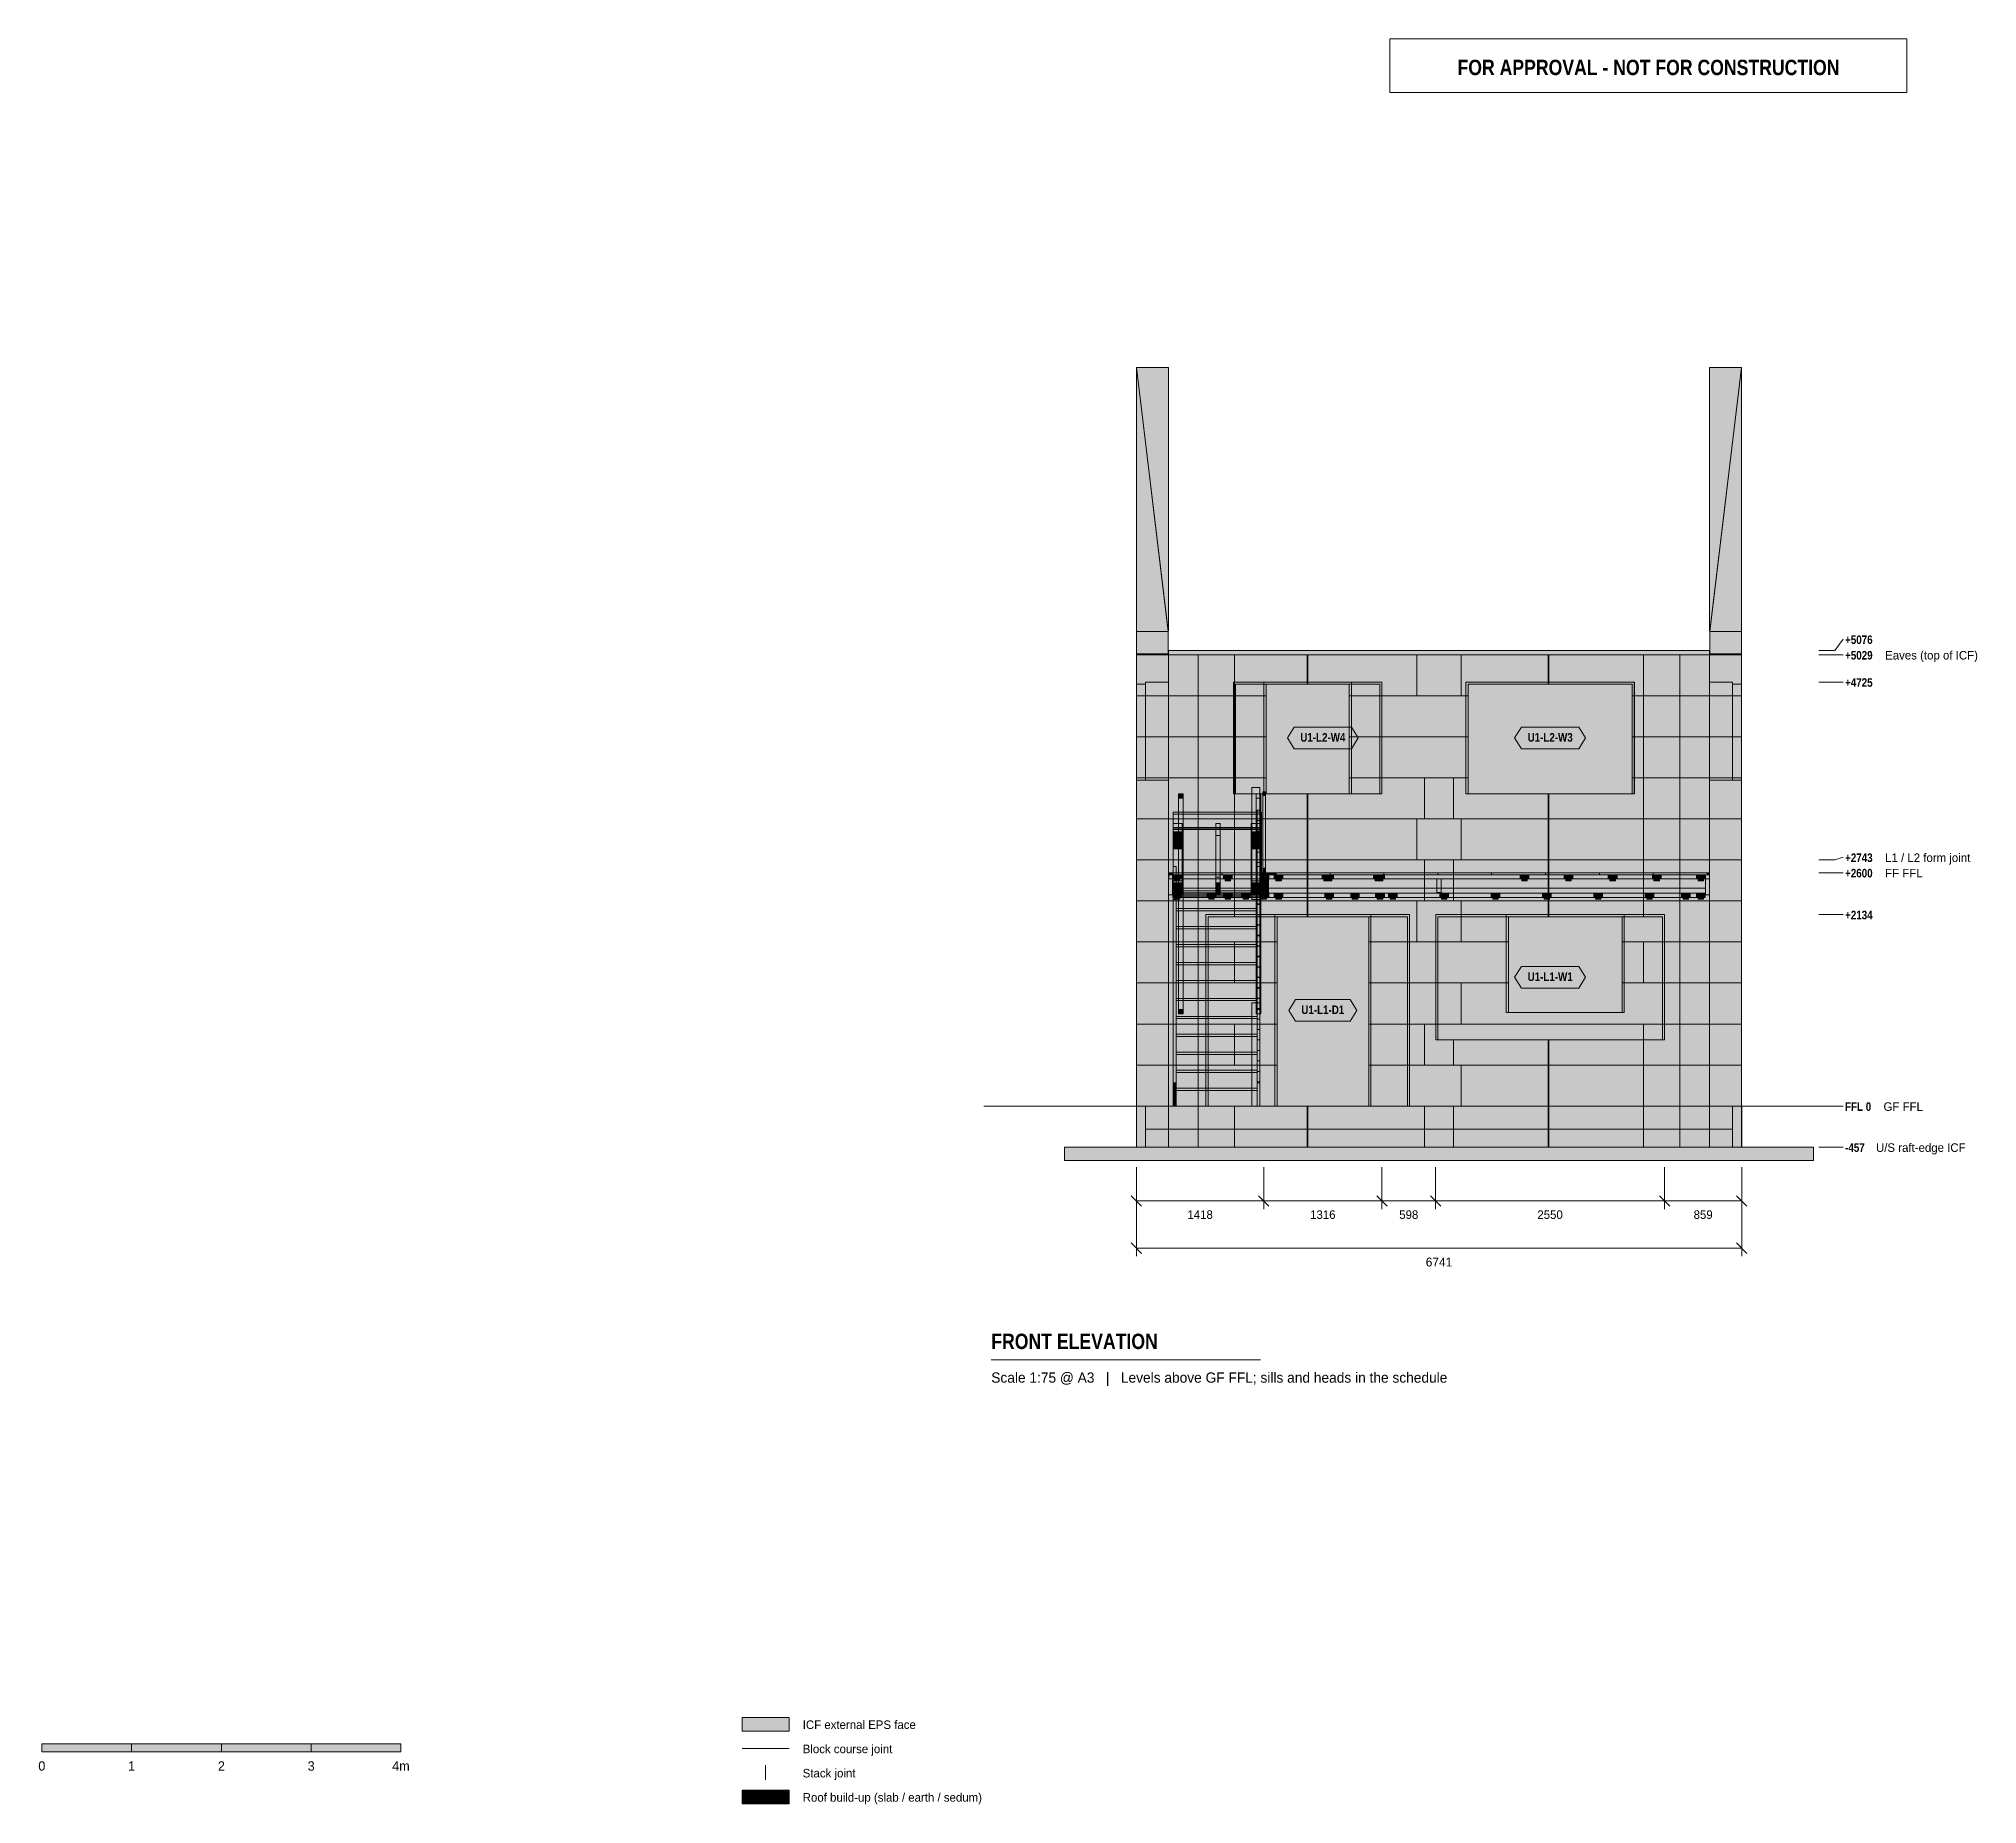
# Model space of a CAD drawing. Header units: millimetres. Extents: x -12226 to 9365, y -7779 to 11892.
import ezdxf
from ezdxf.enums import TextEntityAlignment as Align

# ---------------------------------------------------------------- set-up
doc = ezdxf.new("R2010")
doc.units = ezdxf.units.MM
doc.linetypes.add('DASHED', pattern=[1.524, 1.27, -0.254])
for name, color, linetype in [('FILL-BELOW', 7, 'Continuous'), ('FILL-C_B2D199', 7, 'Continuous'), ('FILL-C_CCB294', 7, 'Continuous'), ('FILL-C_D6C198', 7, 'Continuous'), ('FILL-C_DDC89D', 7, 'Continuous'), ('FILL-C_DEC89D', 7, 'Continuous'), ('FILL-EPS', 7, 'Continuous'), ('FILL-INK', 7, 'Continuous'), ('FILL-LIGHT', 7, 'Continuous'), ('FILL-TIMBER', 7, 'Continuous'), ('FILL-WHITE', 7, 'Continuous'), ('LINE-C_2E8C94', 7, 'Continuous'), ('LINE-C_337880', 7, 'Continuous'), ('LINE-INK', 7, 'Continuous'), ('LINE-RED', 7, 'Continuous'), ('LINE-STEEL', 7, 'Continuous'), ('LINE-STEEL-DASH', 7, 'DASHED'), ('LINE-STEEL_GREY', 7, 'Continuous'), ('LINE-TEAL_DK', 7, 'Continuous'), ('LINE-TEAL_DK-DASH', 7, 'DASHED'), ('LINE-TIMBER_DK', 7, 'Continuous'), ('TEXT-INK', 7, 'Continuous'), ('TEXT-RED', 7, 'Continuous'), ('TEXT-STEEL', 7, 'Continuous'), ('TEXT-STEEL_GREY', 7, 'Continuous'), ('TEXT-TEAL_DK', 7, 'Continuous')]:
    doc.layers.add(name, color=color, linetype=linetype)
doc.styles.add('OpenSansCondensed-Bold', font='OpenSansCondensed-Bold.ttf')

msp = doc.modelspace()

# ---------------------------------------------------------------- texts
at = {"layer": 'TEXT-INK'}
for s, height, p in [('1418', 95.2, (709, -1257)), ('1316', 95.2, (2076, -1257)), ('598', 95.2, (3033, -1257)), ('2550', 95.2, (4607, -1257)), ('859', 95.2, (6312, -1257)), ('6741', 99.1, (3370, -1787)), ('0', 105, (-12192, -7405)), ('1', 105, (-11192, -7405)), ('2', 105, (-10192, -7405)), ('3', 105, (-9192, -7405)), ('4m', 104.8, (-8192, -7405))]:
    msp.add_text(s, height=height, dxfattribs=at).set_placement(p, align=Align.CENTER)
at = {"layer": 'TEXT-INK', "style": 'OpenSansCondensed-Bold'}
msp.add_text('FRONT ELEVATION', height=171.45, dxfattribs=at).set_placement((-1617, -2707))
at = {"layer": 'TEXT-INK'}
for s, p in [('ICF external EPS face', (-3717, -6940)), ('Block course joint', (-3717, -7210)), ('Stack joint', (-3717, -7480)), ('Roof build-up (slab / earth / sedum)', (-3717, -7750))]:
    msp.add_text(s, height=95.25, dxfattribs=at).set_placement(p)
at = {"layer": 'TEXT-RED', "style": 'OpenSansCondensed-Bold'}
msp.add_text('FOR APPROVAL - NOT FOR CONSTRUCTION', height=171.45, dxfattribs=at).set_placement((5703, 11487), align=Align.CENTER)
at = {"layer": 'TEXT-STEEL', "style": 'OpenSansCondensed-Bold'}
for s, p in [('+5076', (7893, 5149)), ('+5029', (7893, 4976)), ('+4725', (7893, 4672)), ('+2743', (7893, 2720)), ('+2600', (7893, 2548)), ('+2134', (7893, 2082)), ('FFL 0', (7893, -53)), ('-457', (7893, -510))]:
    msp.add_text(s, height=95.2, dxfattribs=at).set_placement(p)
at = {"layer": 'TEXT-STEEL'}
for s, height, p in [('Eaves (top of ICF)', 95.25, (8339, 4976)), ('L1 / L2 form joint', 95.25, (8339, 2720)), ('FF FFL', 95.2, (8339, 2548)), ('GF FFL', 95.2, (8321, -53)), ('U/S raft-edge ICF', 95.25, (8237, -510))]:
    msp.add_text(s, height=height, dxfattribs=at).set_placement(p)
at = {"layer": 'TEXT-STEEL_GREY'}
msp.add_text('Scale 1:75 @ A3   |   Levels above GF FFL; sills and heads in the schedule', height=114.3, dxfattribs=at).set_placement((-1617, -3082))
at = {"layer": 'TEXT-TEAL_DK', "style": 'OpenSansCondensed-Bold'}
for s, p in [('U1-L2-W4', (2076, 4061)), ('U1-L2-W3', (4608, 4061)), ('U1-L1-W1', (4608, 1394)), ('U1-L1-D1', (2076, 1026))]:
    msp.add_text(s, height=95.2, dxfattribs=at).set_placement(p, align=Align.CENTER)

# ---------------------------------------------------------------- hatches: boundary and pattern name
at = {"layer": 'FILL-BELOW', "true_color": 0x8c8c91}
h = msp.add_hatch(color=256, dxfattribs=at)
h.dxf.hatch_style = 1
h.paths.add_polyline_path([(409, 3275), (409, 3275), (1376, 3275), (1376, 3253), (1376, 3253), (409, 3253)])
h = msp.add_hatch(color=256, dxfattribs=at)
h.dxf.hatch_style = 1
h.paths.add_polyline_path([(409, 3253), (409, 3275), (1376, 3275), (1376, 3275), (1376, 3253), (409, 3253)])
h = msp.add_hatch(color=256, dxfattribs=at)
h.dxf.hatch_style = 1
h.paths.add_polyline_path([(356, 2600), (956, 2600), (956, 2600), (1556, 2600), (1556, 2600), (2156, 2600), (2156, 2600), (2756, 2600), (2756, 2600), (3356, 2600), (3356, 2600), (3956, 2600), (3956, 2600), (4556, 2600), (4556, 2600), (5156, 2600), (5156, 2600), (5756, 2600), (5756, 2600), (6356, 2600), (6384, 2600), (6384, 2578), (6356, 2578), (6356, 2578), (5756, 2578), (5756, 2578), (5156, 2578), (5156, 2578), (4556, 2578), (4556, 2578), (3956, 2578), (3956, 2578), (3356, 2578), (3356, 2578), (2756, 2578), (2756, 2578), (2156, 2578), (2156, 2578), (1556, 2578), (1556, 2578), (956, 2578), (956, 2578), (356, 2578)])
h = msp.add_hatch(color=256, dxfattribs=at)
h.dxf.hatch_style = 1
h.paths.add_polyline_path([(356, 2578), (356, 2600), (956, 2600), (956, 2578)])
h = msp.add_hatch(color=256, dxfattribs=at)
h.dxf.hatch_style = 1
h.paths.add_polyline_path([(356, 2578), (356, 2600), (956, 2600), (956, 2578)])
h = msp.add_hatch(color=256, dxfattribs=at)
h.dxf.hatch_style = 1
h.paths.add_polyline_path([(356, 2578), (356, 2600), (409, 2600), (409, 2578)])
h = msp.add_hatch(color=256, dxfattribs=at)
h.dxf.hatch_style = 1
h.paths.add_polyline_path([(356, 2578), (356, 2600), (956, 2600), (956, 2600), (1556, 2600), (1556, 2600), (2156, 2600), (2156, 2600), (2756, 2600), (2756, 2600), (3356, 2600), (3356, 2600), (3956, 2600), (3956, 2600), (4556, 2600), (4556, 2600), (5156, 2600), (5156, 2600), (5756, 2600), (5756, 2600), (6356, 2600), (6356, 2600), (6384, 2600), (6384, 2578), (6356, 2578), (5756, 2578), (5756, 2578), (5156, 2578), (5156, 2578), (4556, 2578), (4556, 2578), (3956, 2578), (3956, 2578), (3356, 2578), (3356, 2578), (2756, 2578), (2756, 2578), (2156, 2578), (2156, 2578), (1556, 2578), (1556, 2578), (956, 2578), (956, 2578)])
h = msp.add_hatch(color=256, dxfattribs=at)
h.dxf.hatch_style = 1
h.paths.add_polyline_path([(409, 2578), (409, 2600), (956, 2600), (956, 2600), (1376, 2600), (1376, 2600), (1376, 2578), (956, 2578), (956, 2578)])
h = msp.add_hatch(color=256, dxfattribs=at)
h.dxf.hatch_style = 1
h.paths.add_polyline_path([(409, 2600), (956, 2600), (956, 2600), (1376, 2600), (1376, 2578), (1376, 2578), (956, 2578), (956, 2578), (409, 2578)])
h = msp.add_hatch(color=256, dxfattribs=at)
h.dxf.hatch_style = 1
h.paths.add_polyline_path([(956, 2578), (956, 2600), (1556, 2600), (1556, 2578)])
h = msp.add_hatch(color=256, dxfattribs=at)
h.dxf.hatch_style = 1
h.paths.add_polyline_path([(956, 2578), (956, 2600), (1556, 2600), (1556, 2578)])
h = msp.add_hatch(color=256, dxfattribs=at)
h.dxf.hatch_style = 1
h.paths.add_polyline_path([(956, 2578), (956, 2600), (1556, 2600), (1556, 2578)])
h = msp.add_hatch(color=256, dxfattribs=at)
h.dxf.hatch_style = 1
h.paths.add_polyline_path([(1376, 2578), (1376, 2600), (1376, 2600), (1556, 2600), (1556, 2600), (1556, 2578), (1556, 2578), (1376, 2578)])
h = msp.add_hatch(color=256, dxfattribs=at)
h.dxf.hatch_style = 1
h.paths.add_polyline_path([(1556, 2578), (1556, 2600), (2156, 2600), (2156, 2578)])
h = msp.add_hatch(color=256, dxfattribs=at)
h.dxf.hatch_style = 1
h.paths.add_polyline_path([(1556, 2578), (1556, 2600), (2156, 2600), (2156, 2578)])
h = msp.add_hatch(color=256, dxfattribs=at)
h.dxf.hatch_style = 1
h.paths.add_polyline_path([(1556, 2578), (1556, 2600), (2156, 2600), (2156, 2578)])
h = msp.add_hatch(color=256, dxfattribs=at)
h.dxf.hatch_style = 1
h.paths.add_polyline_path([(2156, 2578), (2156, 2600), (2756, 2600), (2756, 2578)])
h = msp.add_hatch(color=256, dxfattribs=at)
h.dxf.hatch_style = 1
h.paths.add_polyline_path([(2156, 2578), (2156, 2600), (2756, 2600), (2756, 2578)])
h = msp.add_hatch(color=256, dxfattribs=at)
h.dxf.hatch_style = 1
h.paths.add_polyline_path([(2156, 2578), (2156, 2600), (2756, 2600), (2756, 2578)])
h = msp.add_hatch(color=256, dxfattribs=at)
h.dxf.hatch_style = 1
h.paths.add_polyline_path([(2156, 2578), (2156, 2600), (2756, 2600), (2756, 2578)])
h = msp.add_hatch(color=256, dxfattribs=at)
h.dxf.hatch_style = 1
h.paths.add_polyline_path([(2756, 2600), (3356, 2600), (3356, 2578), (2756, 2578)])
h = msp.add_hatch(color=256, dxfattribs=at)
h.dxf.hatch_style = 1
h.paths.add_polyline_path([(2756, 2600), (3356, 2600), (3356, 2578), (2756, 2578)])
h = msp.add_hatch(color=256, dxfattribs=at)
h.dxf.hatch_style = 1
h.paths.add_polyline_path([(2756, 2600), (3356, 2600), (3356, 2578), (2756, 2578)])
h = msp.add_hatch(color=256, dxfattribs=at)
h.dxf.hatch_style = 1
h.paths.add_polyline_path([(3356, 2578), (3356, 2600), (3956, 2600), (3956, 2578)])
h = msp.add_hatch(color=256, dxfattribs=at)
h.dxf.hatch_style = 1
h.paths.add_polyline_path([(3356, 2578), (3356, 2600), (3956, 2600), (3956, 2578)])
h = msp.add_hatch(color=256, dxfattribs=at)
h.dxf.hatch_style = 1
h.paths.add_polyline_path([(3356, 2578), (3356, 2600), (3956, 2600), (3956, 2578)])
h = msp.add_hatch(color=256, dxfattribs=at)
h.dxf.hatch_style = 1
h.paths.add_polyline_path([(3356, 2578), (3356, 2600), (3956, 2600), (3956, 2578)])
h = msp.add_hatch(color=256, dxfattribs=at)
h.dxf.hatch_style = 1
h.paths.add_polyline_path([(3956, 2578), (3956, 2600), (4556, 2600), (4556, 2578)])
h = msp.add_hatch(color=256, dxfattribs=at)
h.dxf.hatch_style = 1
h.paths.add_polyline_path([(3956, 2578), (3956, 2600), (4556, 2600), (4556, 2578)])
h = msp.add_hatch(color=256, dxfattribs=at)
h.dxf.hatch_style = 1
h.paths.add_polyline_path([(3956, 2578), (3956, 2600), (4556, 2600), (4556, 2578)])
h = msp.add_hatch(color=256, dxfattribs=at)
h.dxf.hatch_style = 1
h.paths.add_polyline_path([(4556, 2578), (4556, 2600), (5156, 2600), (5156, 2578)])
h = msp.add_hatch(color=256, dxfattribs=at)
h.dxf.hatch_style = 1
h.paths.add_polyline_path([(4556, 2578), (4556, 2600), (5156, 2600), (5156, 2578)])
h = msp.add_hatch(color=256, dxfattribs=at)
h.dxf.hatch_style = 1
h.paths.add_polyline_path([(4556, 2578), (4556, 2600), (5156, 2600), (5156, 2578)])
h = msp.add_hatch(color=256, dxfattribs=at)
h.dxf.hatch_style = 1
h.paths.add_polyline_path([(4556, 2578), (4556, 2600), (5156, 2600), (5156, 2578)])
h = msp.add_hatch(color=256, dxfattribs=at)
h.dxf.hatch_style = 1
h.paths.add_polyline_path([(5156, 2600), (5756, 2600), (5756, 2578), (5156, 2578)])
h = msp.add_hatch(color=256, dxfattribs=at)
h.dxf.hatch_style = 1
h.paths.add_polyline_path([(5156, 2600), (5756, 2600), (5756, 2578), (5156, 2578)])
h = msp.add_hatch(color=256, dxfattribs=at)
h.dxf.hatch_style = 1
h.paths.add_polyline_path([(5156, 2600), (5756, 2600), (5756, 2578), (5156, 2578)])
h = msp.add_hatch(color=256, dxfattribs=at)
h.dxf.hatch_style = 1
h.paths.add_polyline_path([(5756, 2600), (6356, 2600), (6356, 2578), (5756, 2578)])
h = msp.add_hatch(color=256, dxfattribs=at)
h.dxf.hatch_style = 1
h.paths.add_polyline_path([(5756, 2600), (6356, 2600), (6356, 2578), (5756, 2578)])
h = msp.add_hatch(color=256, dxfattribs=at)
h.dxf.hatch_style = 1
h.paths.add_polyline_path([(5756, 2600), (6356, 2600), (6356, 2578), (5756, 2578)])
h = msp.add_hatch(color=256, dxfattribs=at)
h.dxf.hatch_style = 1
h.paths.add_polyline_path([(5756, 2600), (6356, 2600), (6356, 2578), (5756, 2578)])
h = msp.add_hatch(color=256, dxfattribs=at)
h.dxf.hatch_style = 1
h.paths.add_polyline_path([(6356, 2578), (6356, 2600), (6384, 2600), (6384, 2578)])
h = msp.add_hatch(color=256, dxfattribs=at)
h.dxf.hatch_style = 1
h.paths.add_polyline_path([(6356, 2578), (6356, 2600), (6384, 2600), (6384, 2578)])
h = msp.add_hatch(color=256, dxfattribs=at)
h.dxf.hatch_style = 1
h.paths.add_polyline_path([(6356, 2578), (6356, 2600), (6384, 2600), (6384, 2578)])
at = {"layer": 'FILL-C_B2D199', "true_color": 0xb2d199}
h = msp.add_hatch(color=256, dxfattribs=at)
h.dxf.hatch_style = 1
h.paths.add_polyline_path([(-4048, -7773), (-3867, -7773), (-3867, -7623), (-4048, -7623)])
at = {"layer": 'FILL-C_CCB294', "true_color": 0xccb294}
h = msp.add_hatch(color=256, dxfattribs=at)
h.dxf.hatch_style = 1
h.paths.add_polyline_path([(-4220, -7773), (-4048, -7773), (-4048, -7623), (-4220, -7623)])
at = {"layer": 'FILL-C_D6C198', "true_color": 0xd6c198}
h = msp.add_hatch(color=256, dxfattribs=at)
h.dxf.hatch_style = 1
h.paths.add_polyline_path([(1376, 2600), (1376, 3083), (1391, 3083), (1391, 2600)])
at = {"layer": 'FILL-C_DDC89D', "true_color": 0xddc89d}
h = msp.add_hatch(color=256, dxfattribs=at)
h.dxf.hatch_style = 1
h.paths.add_polyline_path([(409, 2671), (441, 2671), (441, 260), (409, 260)])
h = msp.add_hatch(color=256, dxfattribs=at)
h.dxf.hatch_style = 1
h.paths.add_polyline_path([(1344, 2671), (1376, 2671), (1376, 260), (1344, 260)])
at = {"layer": 'FILL-C_DEC89D', "true_color": 0xdec89d}
h = msp.add_hatch(color=256, dxfattribs=at)
h.dxf.hatch_style = 1
h.paths.add_polyline_path([(469, 3480), (519, 3480), (519, 1078), (519, 1078), (469, 1078)])
h = msp.add_hatch(color=256, dxfattribs=at)
h.dxf.hatch_style = 1
h.paths.add_polyline_path([(1335, 3480), (1385, 3480), (1385, 1078), (1385, 1078), (1335, 1078)])
h = msp.add_hatch(color=256, dxfattribs=at)
h.dxf.hatch_style = 1
h.paths.add_polyline_path([(469, 1028), (469, 1028), (469, 3430), (519, 3430), (519, 1028)])
h = msp.add_hatch(color=256, dxfattribs=at)
h.dxf.hatch_style = 1
h.paths.add_polyline_path([(1335, 1028), (1335, 1028), (1335, 3430), (1385, 3430), (1385, 1028)])
h = msp.add_hatch(color=256, dxfattribs=at)
h.dxf.hatch_style = 1
h.paths.add_polyline_path([(409, 3148), (409, 3148), (409, 3148), (409, 3148), (509, 3148), (509, 2487), (509, 2487), (509, 2487), (509, 2487), (509, 2487), (409, 2487), (409, 3148)])
h = msp.add_hatch(color=256, dxfattribs=at)
h.dxf.hatch_style = 1
h.paths.add_polyline_path([(409, 3098), (409, 3098), (1376, 3098), (1376, 2353), (409, 2353)])
h = msp.add_hatch(color=256, dxfattribs=at)
h.dxf.hatch_style = 1
h.paths.add_polyline_path([(409, 2338), (409, 3083), (1376, 3083), (1376, 2338), (409, 2338)])
h = msp.add_hatch(color=256, dxfattribs=at)
h.dxf.hatch_style = 1
h.paths.add_polyline_path([(886, 3148), (886, 3148), (933, 3148), (933, 2487), (933, 2487), (933, 2487), (886, 2487), (886, 3148)])
h = msp.add_hatch(color=256, dxfattribs=at)
h.dxf.hatch_style = 1
h.paths.add_polyline_path([(1276, 3148), (1376, 3148), (1376, 2487), (1276, 2487)])
h = msp.add_hatch(color=256, dxfattribs=at)
h.dxf.hatch_style = 1
h.paths.add_polyline_path([(409, 2353), (409, 3014), (509, 3014), (509, 2353)])
h = msp.add_hatch(color=256, dxfattribs=at)
h.dxf.hatch_style = 1
h.paths.add_polyline_path([(886, 2353), (886, 3014), (933, 3014), (933, 2353)])
h = msp.add_hatch(color=256, dxfattribs=at)
h.dxf.hatch_style = 1
h.paths.add_polyline_path([(1276, 2353), (1276, 2353), (1276, 2353), (1276, 3014), (1376, 3014), (1376, 3014), (1376, 3014), (1376, 3014), (1376, 2353), (1276, 2353)])
h = msp.add_hatch(color=256, dxfattribs=at)
h.dxf.hatch_style = 1
h.paths.add_polyline_path([(409, 0), (409, 0), (409, 2301), (441, 2301), (441, 2301), (441, 0)])
h = msp.add_hatch(color=256, dxfattribs=at)
h.dxf.hatch_style = 1
h.paths.add_polyline_path([(1344, 0), (1344, 0), (1344, 2301), (1376, 2301), (1376, 2301), (1376, 0)])
at = {"layer": 'FILL-EPS', "true_color": 0xbae9e9}
h = msp.add_hatch(color=256, dxfattribs=at)
h.dxf.hatch_style = 1
h.paths.add_polyline_path([(0, 8230), (355, 5295), (355, 5288)])
h = msp.add_hatch(color=256, dxfattribs=at)
h.dxf.hatch_style = 1
h.paths.add_polyline_path([(0, 8230), (0, 8230), (356, 8230), (356, 5295), (355, 5295), (355, 5295), (340, 5419), (340, 5419), (355, 5293), (355, 5293), (355, 5288), (0, 5288)])
h = msp.add_hatch(color=256, dxfattribs=at)
h.dxf.hatch_style = 1
h.paths.add_polyline_path([(6384, 8230), (6740, 8230), (6740, 5288), (6385, 5288), (6386, 5295), (6386, 5295), (6400, 5419), (6400, 5419), (6385, 5295), (6384, 5295), (6384, 8230)])
h = msp.add_hatch(color=256, dxfattribs=at)
h.dxf.hatch_style = 1
h.paths.add_polyline_path([(6385, 5288), (6385, 5295), (6740, 8230)])
h = msp.add_hatch(color=256, dxfattribs=at)
h.dxf.hatch_style = 1
h.paths.add_polyline_path([(0, 5039), (0, 5288), (355, 5288), (355, 5288), (355, 5039), (0, 5039)])
at = {"layer": 'FILL-EPS', "true_color": 0xccffff}
h = msp.add_hatch(color=256, dxfattribs=at)
h.dxf.hatch_style = 1
h.paths.add_polyline_path([(0, 5288), (355, 5288), (355, 5031), (356, 5031), (356, 2743), (356, 2743), (0, 2743), (0, 4213), (0, 4213)])
h = msp.add_hatch(color=256, dxfattribs=at)
h.dxf.hatch_style = 1
h.paths.add_polyline_path([(0, 5288), (355, 5288), (355, 5029), (356, 5029), (356, 4214), (356, 4213), (356, 4213), (356, 4213), (356, 4213), (356, 2743), (0, 2743), (0, 4213), (0, 4213), (0, 4214)])
h = msp.add_hatch(color=256, dxfattribs=at)
h.dxf.hatch_style = 1
h.paths.add_polyline_path([(0, 5288), (0, 5288), (355, 5288), (355, 5029), (356, 5029), (356, 5029), (356, 4213), (356, 2743), (0, 2743), (0, 4212), (0, 4213), (0, 4213), (0, 4213)])
h = msp.add_hatch(color=256, dxfattribs=at)
h.dxf.hatch_style = 1
h.paths.add_polyline_path([(0, 5288), (355, 5288), (355, 5031), (356, 5031), (356, 5029), (356, 5029), (356, 4213), (356, 4213), (356, 4213), (356, 2743), (356, 2743), (356, 2743), (356, 2742), (356, 2743), (0, 2743), (0, 4214), (0, 4214), (0, 4214)])
h = msp.add_hatch(color=256, dxfattribs=at)
h.dxf.hatch_style = 1
h.paths.add_polyline_path([(6384, 2742), (6384, 5029), (6384, 5029), (6384, 5031), (6385, 5031), (6385, 5288), (6740, 5288), (6740, 5289), (6740, 5288), (6740, 5288), (6740, 4213), (6740, 4213), (6740, 2743), (6384, 2743)])
h = msp.add_hatch(color=256, dxfattribs=at)
h.dxf.hatch_style = 1
h.paths.add_polyline_path([(6384, 2743), (6384, 2743), (6384, 4212), (6384, 4213), (6384, 4213), (6384, 4214), (6384, 5029), (6385, 5029), (6385, 5288), (6740, 5288), (6740, 5289), (6740, 5288), (6740, 5288), (6740, 4213), (6740, 4213), (6740, 2743)])
h = msp.add_hatch(color=256, dxfattribs=at)
h.dxf.hatch_style = 1
h.paths.add_polyline_path([(6384, 4214), (6384, 4214), (6384, 5029), (6384, 5029), (6385, 5029), (6385, 5288), (6740, 5288), (6740, 5288), (6740, 5288), (6740, 4214), (6740, 4214), (6740, 4214), (6740, 4214), (6740, 2743), (6740, 2743), (6384, 2743), (6384, 4214)])
h = msp.add_hatch(color=256, dxfattribs=at)
h.dxf.hatch_style = 1
h.paths.add_polyline_path([(6384, 2743), (6384, 4213), (6384, 4213), (6384, 4213), (6384, 4214), (6384, 4214), (6384, 5029), (6384, 5029), (6384, 5029), (6384, 5031), (6385, 5031), (6385, 5288), (6740, 5288), (6740, 5288), (6740, 5288), (6740, 4214), (6740, 4214), (6740, 4214), (6740, 4214), (6740, 4214), (6740, 2743), (6740, 2743), (6384, 2743)])
at = {"layer": 'FILL-EPS', "true_color": 0xbae9e9}
h = msp.add_hatch(color=256, dxfattribs=at)
h.dxf.hatch_style = 1
h.paths.add_polyline_path([(6385, 5039), (6385, 5288), (6740, 5288), (6740, 5039)])
at = {"layer": 'FILL-EPS', "true_color": 0xccffff}
h = msp.add_hatch(color=256, dxfattribs=at)
h.dxf.hatch_style = 1
h.paths.add_polyline_path([(0, 5039), (0, 5039), (0, 5039), (355, 5039), (355, 5029), (356, 5029), (356, 4214), (356, 4214), (356, 4214), (356, 2743), (0, 2743), (0, 4213), (0, 4213)])
h = msp.add_hatch(color=256, dxfattribs=at)
h.dxf.hatch_style = 1
h.paths.add_polyline_path([(0, 4214), (0, 4214), (0, 5039), (355, 5039), (355, 5028), (356, 5029), (356, 5029), (356, 4214), (356, 4213), (356, 2743), (0, 2743), (0, 2743), (0, 4213), (0, 4214)])
h = msp.add_hatch(color=256, dxfattribs=at)
h.dxf.hatch_style = 1
h.paths.add_polyline_path([(354, 5029), (354, 5029), (354, 5029), (354, 5029), (356, 5029)])
h = msp.add_hatch(color=256, dxfattribs=at)
h.dxf.hatch_style = 1
h.paths.add_polyline_path([(354, 5029), (354, 5029), (354, 5029), (354, 5029), (356, 5029)])
h = msp.add_hatch(color=256, dxfattribs=at)
h.dxf.hatch_style = 1
h.paths.add_polyline_path([(356, 5029), (6384, 5029), (6384, 2743), (356, 2743)])
h.paths.add_polyline_path([(3694, 4700), (3694, 3480), (5520, 3480), (5520, 4700)], flags=0)
h.paths.add_polyline_path([(1105, 4700), (1105, 3480), (2371, 3480), (2371, 4700)], flags=0)
h = msp.add_hatch(color=256, dxfattribs=at)
h.dxf.hatch_style = 1
h.paths.add_polyline_path([(356, 5029), (6384, 5029), (6384, 2743), (356, 2743)])
h.paths.add_polyline_path([(3670, 3480), (5545, 3480), (5545, 4725), (3670, 4725)], flags=0)
h.paths.add_polyline_path([(1080, 3480), (2396, 3480), (2396, 4725), (1080, 4725)], flags=0)
h = msp.add_hatch(color=256, dxfattribs=at)
h.dxf.hatch_style = 1
h.paths.add_polyline_path([(356, 5029), (6384, 5029), (6384, 2743), (356, 2743)])
h.paths.add_polyline_path([(3670, 4725), (3670, 3480), (5546, 3480), (5546, 4725)], flags=0)
h.paths.add_polyline_path([(1418, 4725), (1418, 3480), (2734, 3480), (2734, 4725)], flags=0)
h = msp.add_hatch(color=256, dxfattribs=at)
h.dxf.hatch_style = 1
h.paths.add_polyline_path([(356, 5029), (6384, 5029), (6384, 2743), (356, 2743)])
h.paths.add_polyline_path([(3695, 3480), (5521, 3480), (5521, 4700), (3695, 4700)], flags=0)
h.paths.add_polyline_path([(1444, 3480), (2709, 3480), (2709, 4700), (1444, 4700)], flags=0)
h = msp.add_hatch(color=256, dxfattribs=at)
h.dxf.hatch_style = 1
h.paths.add_polyline_path([(6384, 4213), (6384, 4213), (6384, 5029), (6385, 5028), (6385, 5039), (6740, 5039), (6740, 4213), (6740, 4213), (6740, 4213), (6740, 4213), (6740, 2743), (6740, 2743), (6384, 2743)])
h = msp.add_hatch(color=256, dxfattribs=at)
h.dxf.hatch_style = 1
h.paths.add_polyline_path([(6384, 2743), (6384, 2743), (6384, 4212), (6384, 4213), (6384, 4213), (6384, 5029), (6385, 5029), (6385, 5039), (6740, 5039), (6740, 5039), (6740, 5039), (6740, 4213), (6740, 4213), (6740, 2743)])
h = msp.add_hatch(color=256, dxfattribs=at)
h.dxf.hatch_style = 1
h.paths.add_polyline_path([(6384, 5029), (6386, 5029), (6386, 5029), (6386, 5029)])
h = msp.add_hatch(color=256, dxfattribs=at)
h.dxf.hatch_style = 1
h.paths.add_polyline_path([(6384, 5029), (6386, 5029), (6386, 5029), (6386, 5029), (6386, 5029)])
h = msp.add_hatch(color=256, dxfattribs=at)
h.dxf.hatch_style = 1
h.paths.add_polyline_path([(0, 3633), (0, 4700), (101, 4700), (101, 4700), (101, 3633), (0, 3633)])
h = msp.add_hatch(color=256, dxfattribs=at)
h.dxf.hatch_style = 1
h.paths.add_polyline_path([(0, 4700), (0, 4700), (101, 4700), (101, 3633), (101, 3633), (101, 3633), (101, 3633), (0, 3633)])
h = msp.add_hatch(color=256, dxfattribs=at)
h.dxf.hatch_style = 1
h.paths.add_polyline_path([(101, 3633), (101, 4725), (356, 4725), (356, 3633)])
h = msp.add_hatch(color=256, dxfattribs=at)
h.dxf.hatch_style = 1
h.paths.add_polyline_path([(101, 4725), (356, 4725), (356, 3633), (101, 3633)])
h = msp.add_hatch(color=256, dxfattribs=at)
h.dxf.hatch_style = 1
h.paths.add_polyline_path([(1080, 4725), (2396, 4725), (2396, 3480), (2371, 3480), (2371, 4700), (1105, 4700), (1105, 3480), (1080, 3480)])
h = msp.add_hatch(color=256, dxfattribs=at)
h.dxf.hatch_style = 1
h.paths.add_polyline_path([(1418, 4725), (2734, 4725), (2734, 3480), (2709, 3480), (2709, 4700), (1444, 4700), (1444, 3480), (1418, 3480)])
h = msp.add_hatch(color=256, dxfattribs=at)
h.dxf.hatch_style = 1
h.paths.add_polyline_path([(3670, 4725), (5545, 4725), (5545, 3480), (5520, 3480), (5520, 4700), (3694, 4700), (3694, 3480), (3670, 3480)])
h = msp.add_hatch(color=256, dxfattribs=at)
h.dxf.hatch_style = 1
h.paths.add_polyline_path([(3670, 4725), (5546, 4725), (5546, 3480), (5521, 3480), (5521, 4700), (3695, 4700), (3695, 3480), (3670, 3480)])
h = msp.add_hatch(color=256, dxfattribs=at)
h.dxf.hatch_style = 1
h.paths.add_polyline_path([(6384, 3633), (6384, 4725), (6639, 4725), (6639, 4725), (6639, 4725), (6639, 3633)])
h = msp.add_hatch(color=256, dxfattribs=at)
h.dxf.hatch_style = 1
h.paths.add_polyline_path([(6384, 3897), (6384, 3897), (6384, 4725), (6639, 4725), (6639, 4725), (6639, 4725), (6639, 3633), (6384, 3633)])
h = msp.add_hatch(color=256, dxfattribs=at)
h.dxf.hatch_style = 1
h.paths.add_polyline_path([(6639, 3633), (6639, 3633), (6639, 4700), (6740, 4700), (6740, 4700), (6740, 3633)])
h = msp.add_hatch(color=256, dxfattribs=at)
h.dxf.hatch_style = 1
h.paths.add_polyline_path([(6639, 4700), (6740, 4700), (6740, 3633), (6740, 3633), (6639, 3633), (6639, 4700)])
h = msp.add_hatch(color=256, dxfattribs=at)
h.dxf.hatch_style = 1
h.paths.add_polyline_path([(0, 0), (0, 0), (0, 0), (0, 2743), (356, 2743), (356, 2745), (356, 2745), (356, 0), (356, 0), (356, 0)])
h = msp.add_hatch(color=256, dxfattribs=at)
h.dxf.hatch_style = 1
h.paths.add_polyline_path([(0, 2743), (0, 2743), (0, 2743), (356, 2743), (356, 0), (356, 0), (0, 0)])
h = msp.add_hatch(color=256, dxfattribs=at)
h.dxf.hatch_style = 1
h.paths.add_polyline_path([(0, 2743), (0, 2743), (356, 2743), (356, 0), (0, 0)])
h = msp.add_hatch(color=256, dxfattribs=at)
h.dxf.hatch_style = 1
h.paths.add_polyline_path([(0, 0), (0, 0), (0, 0), (0, 2743), (356, 2743), (356, 2743), (356, 2743), (356, 0)])
h = msp.add_hatch(color=256, dxfattribs=at)
h.dxf.hatch_style = 1
h.paths.add_polyline_path([(0, 2743), (0, 2743), (356, 2743), (356, 2743), (356, 2743), (356, 0), (356, 0), (356, 0), (356, -2), (356, -2), (356, 0), (0, 0)])
h = msp.add_hatch(color=256, dxfattribs=at)
h.dxf.hatch_style = 1
h.paths.add_polyline_path([(0, 0), (0, 2743), (356, 2743), (356, 2743), (356, 2743), (356, 0)])
h = msp.add_hatch(color=256, dxfattribs=at)
h.dxf.hatch_style = 1
h.paths.add_polyline_path([(354, 2744), (354, 2744), (356, 2743), (354, 2743)])
h = msp.add_hatch(color=256, dxfattribs=at)
h.dxf.hatch_style = 1
h.paths.add_polyline_path([(354, 2743), (354, 2743), (356, 2743)])
h = msp.add_hatch(color=256, dxfattribs=at)
h.dxf.hatch_style = 1
h.paths.add_polyline_path([(356, 2743), (6384, 2743), (6384, 0), (3018, 0), (3018, 2109), (797, 2109), (797, 0), (356, 0)])
h.paths.add_polyline_path([(4143, 2109), (4143, 1042), (5409, 1042), (5409, 2109)], flags=0)
h = msp.add_hatch(color=256, dxfattribs=at)
h.dxf.hatch_style = 1
h.paths.add_polyline_path([(356, 2743), (6384, 2743), (6384, 0), (3042, 0), (3042, 2134), (772, 2134), (772, 0), (356, 0)])
h.paths.add_polyline_path([(4118, 1042), (5433, 1042), (5433, 2134), (4118, 2134)], flags=0)
h = msp.add_hatch(color=256, dxfattribs=at)
h.dxf.hatch_style = 1
h.paths.add_polyline_path([(356, 2743), (6384, 2743), (6384, 0), (2611, 0), (2611, 2134), (1541, 2134), (1541, 0), (356, 0)])
h.paths.add_polyline_path([(3333, 2134), (3333, 737), (5883, 737), (5883, 2134)], flags=0)
h = msp.add_hatch(color=256, dxfattribs=at)
h.dxf.hatch_style = 1
h.paths.add_polyline_path([(356, 2743), (6384, 2743), (6384, 0), (2587, 0), (2587, 2109), (1566, 2109), (1566, 0), (356, 0)])
h.paths.add_polyline_path([(3357, 737), (5858, 737), (5858, 2109), (3357, 2109)], flags=0)
h = msp.add_hatch(color=256, dxfattribs=at)
h.dxf.hatch_style = 1
h.paths.add_polyline_path([(6384, 2745), (6384, 2743), (6740, 2743), (6740, 0), (6740, 0), (6740, 0), (6384, 0), (6384, 0), (6384, 0), (6384, 0), (6384, 2743), (6384, 2743), (6384, 2743), (6384, 2745)])
h = msp.add_hatch(color=256, dxfattribs=at)
h.dxf.hatch_style = 1
h.paths.add_polyline_path([(6384, 2743), (6386, 2744), (6386, 2743), (6386, 2743), (6386, 2743)])
h = msp.add_hatch(color=256, dxfattribs=at)
h.dxf.hatch_style = 1
h.paths.add_polyline_path([(6384, 2743), (6740, 2743), (6740, 0), (6384, 0)])
h = msp.add_hatch(color=256, dxfattribs=at)
h.dxf.hatch_style = 1
h.paths.add_polyline_path([(6384, -2), (6384, -2), (6384, 2743), (6384, 2743), (6384, 2743), (6384, 2743), (6740, 2743), (6740, 2743), (6740, 0), (6384, 0)])
h = msp.add_hatch(color=256, dxfattribs=at)
h.dxf.hatch_style = 1
h.paths.add_polyline_path([(6384, 2743), (6740, 2743), (6740, 0), (6740, 0), (6384, 0), (6384, 2743)])
h = msp.add_hatch(color=256, dxfattribs=at)
h.dxf.hatch_style = 1
h.paths.add_polyline_path([(6384, 0), (6384, 0), (6384, 2743), (6740, 2743), (6740, 2743), (6740, 0)])
h = msp.add_hatch(color=256, dxfattribs=at)
h.dxf.hatch_style = 1
h.paths.add_polyline_path([(6384, 0), (6384, 2743), (6740, 2743), (6740, 0)])
h = msp.add_hatch(color=256, dxfattribs=at)
h.dxf.hatch_style = 1
h.paths.add_polyline_path([(6384, 2743), (6386, 2743), (6386, 2743)])
h = msp.add_hatch(color=256, dxfattribs=at)
h.dxf.hatch_style = 1
h.paths.add_polyline_path([(772, 0), (772, 0), (772, 2134), (772, 2134), (3042, 2134), (3042, 2134), (3042, 2134), (3042, 0), (3018, 0), (3018, 0), (3018, 0), (3018, 0), (3018, 2109), (797, 2109), (797, 0)])
h = msp.add_hatch(color=256, dxfattribs=at)
h.dxf.hatch_style = 1
h.paths.add_polyline_path([(1541, 2134), (1541, 2134), (2611, 2134), (2611, 0), (2611, 0), (2587, 0), (2587, 2109), (1566, 2109), (1566, 0), (1541, 0)])
h = msp.add_hatch(color=256, dxfattribs=at)
h.dxf.hatch_style = 1
h.paths.add_polyline_path([(3333, 2134), (5883, 2134), (5883, 737), (5883, 737), (5858, 737), (5858, 2109), (3357, 2109), (3357, 737), (3357, 737), (3333, 737), (3333, 2134)])
h = msp.add_hatch(color=256, dxfattribs=at)
h.dxf.hatch_style = 1
h.paths.add_polyline_path([(4118, 2134), (5433, 2134), (5433, 2134), (5433, 1042), (5409, 1042), (5409, 1042), (5409, 2109), (4143, 2109), (4143, 1042), (4118, 1042)])
h = msp.add_hatch(color=256, dxfattribs=at)
h.dxf.hatch_style = 1
h.paths.add_polyline_path([(0, -457), (0, 0), (356, 0), (356, -457), (0, -457)])
h = msp.add_hatch(color=256, dxfattribs=at)
h.dxf.hatch_style = 1
h.paths.add_polyline_path([(0, -457), (0, 0), (102, 0), (102, -457), (0, -457)])
h = msp.add_hatch(color=256, dxfattribs=at)
h.dxf.hatch_style = 1
h.paths.add_polyline_path([(0, 0), (0, 0), (0, 0), (0, 0), (102, 0), (102, -457), (102, -457), (102, -457), (102, -457), (102, -457), (0, -457)])
h = msp.add_hatch(color=256, dxfattribs=at)
h.dxf.hatch_style = 1
h.paths.add_polyline_path([(0, 0), (0, 0), (0, 0), (0, 0), (102, 0), (102, -457), (102, -457), (102, -457), (102, -457), (102, -457), (0, -457)])
h = msp.add_hatch(color=256, dxfattribs=at)
h.dxf.hatch_style = 1
h.paths.add_polyline_path([(0, -457), (0, 0), (102, 0), (102, -457), (0, -457)])
h = msp.add_hatch(color=256, dxfattribs=at)
h.dxf.hatch_style = 1
h.paths.add_polyline_path([(0, 0), (356, 0), (356, -457), (0, -457), (0, 0)])
h = msp.add_hatch(color=256, dxfattribs=at)
h.dxf.hatch_style = 1
h.paths.add_polyline_path([(102, 0), (356, 0), (356, -457), (356, -457), (356, -457), (102, -457), (102, 0)])
h = msp.add_hatch(color=256, dxfattribs=at)
h.dxf.hatch_style = 1
h.paths.add_polyline_path([(102, -457), (102, 0), (356, 0), (356, 0), (356, -457)])
h = msp.add_hatch(color=256, dxfattribs=at)
h.dxf.hatch_style = 1
h.paths.add_polyline_path([(356, -457), (356, 0), (6384, 0), (6384, 0), (6384, -457)])
h = msp.add_hatch(color=256, dxfattribs=at)
h.dxf.hatch_style = 1
h.paths.add_polyline_path([(356, 0), (6384, 0), (6384, -457), (356, -457), (356, 0), (356, 0)])
h = msp.add_hatch(color=256, dxfattribs=at)
h.dxf.hatch_style = 1
h.paths.add_polyline_path([(356, -457), (356, 0), (6384, 0), (6384, 0), (6384, 0), (6384, -457), (356, -457)])
h = msp.add_hatch(color=256, dxfattribs=at)
h.dxf.hatch_style = 1
h.paths.add_polyline_path([(356, 0), (6384, 0), (6384, -457), (356, -457), (356, 0), (356, 0)])
h = msp.add_hatch(color=256, dxfattribs=at)
h.dxf.hatch_style = 1
h.paths.add_polyline_path([(6384, -457), (6384, 0), (6740, 0), (6740, 0), (6740, -457)])
h = msp.add_hatch(color=256, dxfattribs=at)
h.dxf.hatch_style = 1
h.paths.add_polyline_path([(6384, 0), (6638, 0), (6638, -457), (6638, -457), (6384, -457), (6384, 0)])
h = msp.add_hatch(color=256, dxfattribs=at)
h.dxf.hatch_style = 1
h.paths.add_polyline_path([(6384, -457), (6384, 0), (6638, 0), (6638, -457)])
h = msp.add_hatch(color=256, dxfattribs=at)
h.dxf.hatch_style = 1
h.paths.add_polyline_path([(6384, 0), (6740, 0), (6740, -457), (6384, -457)])
h = msp.add_hatch(color=256, dxfattribs=at)
h.dxf.hatch_style = 1
h.paths.add_polyline_path([(6638, 0), (6740, 0), (6740, -457), (6740, -457), (6638, -457), (6638, 0)])
h = msp.add_hatch(color=256, dxfattribs=at)
h.dxf.hatch_style = 1
h.paths.add_polyline_path([(6638, -457), (6638, -457), (6638, 0), (6740, 0), (6740, 0), (6740, -457)])
h = msp.add_hatch(color=256, dxfattribs=at)
h.dxf.hatch_style = 1
h.paths.add_polyline_path([(6638, 0), (6740, 0), (6740, -457), (6740, -457), (6638, -457), (6638, 0)])
h = msp.add_hatch(color=256, dxfattribs=at)
h.dxf.hatch_style = 1
h.paths.add_polyline_path([(6638, -457), (6638, -457), (6638, 0), (6740, 0), (6740, 0), (6740, -457)])
at = {"layer": 'FILL-EPS', "true_color": 0xc0f0f0}
h = msp.add_hatch(color=256, dxfattribs=at)
h.dxf.hatch_style = 1
h.paths.add_polyline_path([(6740, 0), (6740, 0), (6740, 2), (6740, 2), (6741, 2), (6741, 2), (6741, -457), (6741, -457), (6741, -459), (6740, -459), (6740, -459), (6740, -459), (6740, 0)])
h = msp.add_hatch(color=256, dxfattribs=at)
h.dxf.hatch_style = 1
h.paths.add_polyline_path([(6740, 0), (6740, 0), (6740, 2), (6740, 2), (6741, 2), (6741, 2), (6741, -457), (6741, -457), (6741, -459), (6740, -459), (6740, -459), (6740, -459), (6740, -458), (6740, -457), (6740, 0)])
at = {"layer": 'FILL-EPS', "true_color": 0xccffff}
h = msp.add_hatch(color=256, dxfattribs=at)
h.dxf.hatch_style = 1
h.paths.add_polyline_path([(-4392, -6963), (-3867, -6963), (-3867, -6813), (-4392, -6813)])
at = {"layer": 'FILL-INK', "true_color": 0x14141a}
h = msp.add_hatch(color=256, dxfattribs=at)
h.dxf.hatch_style = 1
h.paths.add_polyline_path([(-12192, -7195), (-11192, -7195), (-11192, -7105), (-12192, -7105)])
h = msp.add_hatch(color=256, dxfattribs=at)
h.dxf.hatch_style = 1
h.paths.add_polyline_path([(-10192, -7195), (-9192, -7195), (-9192, -7105), (-10192, -7105)])
at = {"layer": 'FILL-LIGHT', "true_color": 0xd9d9d9}
h = msp.add_hatch(color=256, dxfattribs=at)
h.dxf.hatch_style = 1
h.paths.add_polyline_path([(356, 5029), (356, 5076), (6384, 5076), (6384, 5029)])
h = msp.add_hatch(color=256, dxfattribs=at)
h.dxf.hatch_style = 1
h.paths.add_polyline_path([(356, 5029), (356, 5076), (6384, 5076), (6384, 5029)])
h = msp.add_hatch(color=256, dxfattribs=at)
h.dxf.hatch_style = 1
h.paths.add_polyline_path([(356, 5029), (356, 5076), (6384, 5076), (6384, 5029)])
h = msp.add_hatch(color=256, dxfattribs=at)
h.dxf.hatch_style = 1
h.paths.add_polyline_path([(356, 5029), (356, 5076), (6384, 5076), (6384, 5029)])
at = {"layer": 'FILL-LIGHT', "true_color": 0xdbdbde}
h = msp.add_hatch(color=256, dxfattribs=at)
h.dxf.hatch_style = 1
h.paths.add_polyline_path([(102, 0), (6638, 0), (6638, -257), (6638, -257), (6638, -257), (102, -257)])
h = msp.add_hatch(color=256, dxfattribs=at)
h.dxf.hatch_style = 1
h.paths.add_polyline_path([(102, -257), (102, 0), (6638, 0), (6638, -257), (102, -257)])
h = msp.add_hatch(color=256, dxfattribs=at)
h.dxf.hatch_style = 1
h.paths.add_polyline_path([(-800, -457), (7540, -457), (7540, -607), (-800, -607)])
h = msp.add_hatch(color=256, dxfattribs=at)
h.dxf.hatch_style = 1
h.paths.add_polyline_path([(-800, -607), (-800, -457), (7540, -457), (7540, -457), (7540, -607)])
at = {"layer": 'FILL-LIGHT', "true_color": 0xc7c7c9}
h = msp.add_hatch(color=256, dxfattribs=at)
h.dxf.hatch_style = 1
h.paths.add_polyline_path([(-4392, -7773), (-4220, -7773), (-4220, -7623), (-4392, -7623)])
at = {"layer": 'FILL-TIMBER', "true_color": 0xedd6a8}
h = msp.add_hatch(color=256, dxfattribs=at)
h.dxf.hatch_style = 1
h.paths.add_polyline_path([(469, 3480), (469, 3480), (519, 3480), (519, 3430), (519, 3430), (469, 3430)])
h = msp.add_hatch(color=256, dxfattribs=at)
h.dxf.hatch_style = 1
h.paths.add_polyline_path([(1286, 2301), (1286, 3550), (1286, 3550), (1376, 3550), (1376, 2301), (1376, 2301)])
h = msp.add_hatch(color=256, dxfattribs=at)
h.dxf.hatch_style = 1
h.paths.add_polyline_path([(1286, 2301), (1286, 2301), (1286, 3550), (1376, 3550), (1376, 3550), (1376, 3480), (1385, 3480), (1385, 3430), (1376, 3430), (1376, 2301)])
h = msp.add_hatch(color=256, dxfattribs=at)
h.dxf.hatch_style = 1
h.paths.add_polyline_path([(1406, 3500), (1438, 3500), (1438, 3460), (1406, 3460)])
h = msp.add_hatch(color=256, dxfattribs=at)
h.dxf.hatch_style = 1
h.paths.add_polyline_path([(1406, 3460), (1406, 3500), (1438, 3500), (1438, 3460)])
h = msp.add_hatch(color=256, dxfattribs=at)
h.dxf.hatch_style = 1
h.paths.add_polyline_path([(1406, 3460), (1438, 3460), (1438, 2650), (1406, 2650)])
h = msp.add_hatch(color=256, dxfattribs=at)
h.dxf.hatch_style = 1
h.paths.add_polyline_path([(1406, 2650), (1406, 3460), (1438, 3460), (1438, 2650)])
h = msp.add_hatch(color=256, dxfattribs=at)
h.dxf.hatch_style = 1
h.paths.add_polyline_path([(1406, 3460), (1438, 3460), (1438, 2650), (1406, 2650)])
h = msp.add_hatch(color=256, dxfattribs=at)
h.dxf.hatch_style = 1
h.paths.add_polyline_path([(1406, 2650), (1406, 3460), (1438, 3460), (1438, 2650)])
h = msp.add_hatch(color=256, dxfattribs=at)
h.dxf.hatch_style = 1
h.paths.add_polyline_path([(1406, 3460), (1438, 3460), (1438, 2650), (1406, 2650)])
h = msp.add_hatch(color=256, dxfattribs=at)
h.dxf.hatch_style = 1
h.paths.add_polyline_path([(1406, 2650), (1406, 3460), (1438, 3460), (1438, 2650)])
h = msp.add_hatch(color=256, dxfattribs=at)
h.dxf.hatch_style = 1
h.paths.add_polyline_path([(1406, 3460), (1438, 3460), (1438, 2650), (1406, 2650)])
h = msp.add_hatch(color=256, dxfattribs=at)
h.dxf.hatch_style = 1
h.paths.add_polyline_path([(1406, 2650), (1406, 3460), (1438, 3460), (1438, 2650)])
h = msp.add_hatch(color=256, dxfattribs=at)
h.dxf.hatch_style = 1
h.paths.add_polyline_path([(1406, 3460), (1438, 3460), (1438, 2650), (1406, 2650)])
h = msp.add_hatch(color=256, dxfattribs=at)
h.dxf.hatch_style = 1
h.paths.add_polyline_path([(1406, 2650), (1406, 3460), (1438, 3460), (1438, 2650)])
h = msp.add_hatch(color=256, dxfattribs=at)
h.dxf.hatch_style = 1
h.paths.add_polyline_path([(1406, 3460), (1438, 3460), (1438, 2650), (1406, 2650)])
h = msp.add_hatch(color=256, dxfattribs=at)
h.dxf.hatch_style = 1
h.paths.add_polyline_path([(1406, 2650), (1406, 3460), (1438, 3460), (1438, 2650)])
h = msp.add_hatch(color=256, dxfattribs=at)
h.dxf.hatch_style = 1
h.paths.add_polyline_path([(409, 3098), (1376, 3098), (1376, 3275), (1376, 3275), (1376, 3275), (1376, 3275), (1391, 3275), (1391, 3083), (1391, 3083), (1391, 3083), (1391, 3083), (1376, 3083), (1376, 3083), (409, 3083)])
h = msp.add_hatch(color=256, dxfattribs=at)
h.dxf.hatch_style = 1
h.paths.add_polyline_path([(409, 3253), (1376, 3253), (1376, 3103), (409, 3103)])
h = msp.add_hatch(color=256, dxfattribs=at)
h.dxf.hatch_style = 1
h.paths.add_polyline_path([(409, 3103), (409, 3103), (409, 3103), (409, 3148), (409, 3253), (1376, 3253), (1376, 3056), (1376, 3014), (1276, 3014), (1276, 3103), (933, 3103), (933, 3014), (886, 3014), (886, 3103), (509, 3103), (509, 3056), (509, 3014), (409, 3014), (409, 3103)])
h = msp.add_hatch(color=256, dxfattribs=at)
h.dxf.hatch_style = 1
h.paths.add_polyline_path([(409, 3253), (1376, 3253), (1376, 3103), (409, 3103)])
h = msp.add_hatch(color=256, dxfattribs=at)
h.dxf.hatch_style = 1
h.paths.add_polyline_path([(409, 3103), (409, 3253), (1376, 3253), (1376, 3103)])
h = msp.add_hatch(color=256, dxfattribs=at)
h.dxf.hatch_style = 1
h.paths.add_polyline_path([(409, 3253), (1376, 3253), (1376, 3103), (933, 3103), (933, 2551), (886, 2551), (886, 3103), (409, 3103)])
h = msp.add_hatch(color=256, dxfattribs=at)
h.dxf.hatch_style = 1
h.paths.add_polyline_path([(409, 2509), (409, 3056), (409, 3103), (409, 3253), (1376, 3253), (1376, 3103), (1376, 3056), (1376, 3056), (1376, 2509), (1276, 2509), (1276, 3056), (1276, 3103), (509, 3103), (509, 3056), (509, 2509)])
h = msp.add_hatch(color=256, dxfattribs=at)
h.dxf.hatch_style = 1
h.paths.add_polyline_path([(1344, 3297), (1376, 3297), (1376, 2486), (1344, 2486)])
h = msp.add_hatch(color=256, dxfattribs=at)
h.dxf.hatch_style = 1
h.paths.add_polyline_path([(1344, 2486), (1344, 3297), (1376, 3297), (1376, 2486)])
h = msp.add_hatch(color=256, dxfattribs=at)
h.dxf.hatch_style = 1
h.paths.add_polyline_path([(1376, 2600), (1376, 2600), (1376, 3275), (1391, 3275), (1391, 3275), (1391, 2600)])
h = msp.add_hatch(color=256, dxfattribs=at)
h.dxf.hatch_style = 1
h.paths.add_polyline_path([(409, 3056), (509, 3056), (509, 2867), (409, 2867)])
h = msp.add_hatch(color=256, dxfattribs=at)
h.dxf.hatch_style = 1
h.paths.add_polyline_path([(409, 2867), (409, 3056), (509, 3056), (509, 2867)])
h = msp.add_hatch(color=256, dxfattribs=at)
h.dxf.hatch_style = 1
h.paths.add_polyline_path([(409, 3056), (509, 3056), (509, 2509), (409, 2509)])
h = msp.add_hatch(color=256, dxfattribs=at)
h.dxf.hatch_style = 1
h.paths.add_polyline_path([(886, 3103), (933, 3103), (933, 2551), (886, 2551)])
h = msp.add_hatch(color=256, dxfattribs=at)
h.dxf.hatch_style = 1
h.paths.add_polyline_path([(1276, 3056), (1276, 3056), (1276, 3056), (1276, 3056), (1376, 3056), (1376, 2867), (1376, 2867), (1376, 2867), (1376, 2867), (1376, 2867), (1276, 2867), (1276, 3056)])
h = msp.add_hatch(color=256, dxfattribs=at)
h.dxf.hatch_style = 1
h.paths.add_polyline_path([(1276, 2867), (1276, 2867), (1276, 3056), (1376, 3056), (1376, 3056), (1376, 3056), (1376, 3056), (1376, 3056), (1376, 2867), (1276, 2867), (1276, 2867), (1276, 2867)])
h = msp.add_hatch(color=256, dxfattribs=at)
h.dxf.hatch_style = 1
h.paths.add_polyline_path([(1276, 3056), (1376, 3056), (1376, 2509), (1276, 2509)])
h = msp.add_hatch(color=256, dxfattribs=at)
h.dxf.hatch_style = 1
h.paths.add_polyline_path([(1344, 3181), (1376, 3181), (1376, 2369), (1344, 2369)])
h = msp.add_hatch(color=256, dxfattribs=at)
h.dxf.hatch_style = 1
h.paths.add_polyline_path([(1344, 2369), (1344, 3181), (1376, 3181), (1376, 2369)])
h = msp.add_hatch(color=256, dxfattribs=at)
h.dxf.hatch_style = 1
h.paths.add_polyline_path([(1344, 3064), (1376, 3064), (1376, 2253), (1344, 2253)])
h = msp.add_hatch(color=256, dxfattribs=at)
h.dxf.hatch_style = 1
h.paths.add_polyline_path([(1344, 2253), (1344, 3064), (1376, 3064), (1376, 2253)])
h = msp.add_hatch(color=256, dxfattribs=at)
h.dxf.hatch_style = 1
h.paths.add_polyline_path([(1344, 2948), (1376, 2948), (1376, 2136), (1344, 2136)])
h = msp.add_hatch(color=256, dxfattribs=at)
h.dxf.hatch_style = 1
h.paths.add_polyline_path([(1344, 2136), (1344, 2948), (1376, 2948), (1376, 2136)])
h = msp.add_hatch(color=256, dxfattribs=at)
h.dxf.hatch_style = 1
h.paths.add_polyline_path([(1344, 2831), (1376, 2831), (1376, 2020), (1344, 2020)])
h = msp.add_hatch(color=256, dxfattribs=at)
h.dxf.hatch_style = 1
h.paths.add_polyline_path([(1344, 2020), (1344, 2831), (1376, 2831), (1376, 2020)])
h = msp.add_hatch(color=256, dxfattribs=at)
h.dxf.hatch_style = 1
h.paths.add_polyline_path([(409, 2671), (441, 2671), (441, 2301), (409, 2301)])
h = msp.add_hatch(color=256, dxfattribs=at)
h.dxf.hatch_style = 1
h.paths.add_polyline_path([(1344, 2714), (1376, 2714), (1376, 1903), (1344, 1903)])
h = msp.add_hatch(color=256, dxfattribs=at)
h.dxf.hatch_style = 1
h.paths.add_polyline_path([(1344, 1903), (1344, 2714), (1376, 2714), (1376, 1903)])
h = msp.add_hatch(color=256, dxfattribs=at)
h.dxf.hatch_style = 1
h.paths.add_polyline_path([(1344, 2598), (1376, 2598), (1376, 1786), (1344, 1786)])
h = msp.add_hatch(color=256, dxfattribs=at)
h.dxf.hatch_style = 1
h.paths.add_polyline_path([(1344, 1786), (1344, 2598), (1376, 2598), (1376, 1786)])
h = msp.add_hatch(color=256, dxfattribs=at)
h.dxf.hatch_style = 1
h.paths.add_polyline_path([(1406, 2650), (1406, 2650), (1406, 2650), (1438, 2650), (1438, 2600), (1438, 2600), (1438, 2600), (1406, 2600)])
h = msp.add_hatch(color=256, dxfattribs=at)
h.dxf.hatch_style = 1
h.paths.add_polyline_path([(1406, 2600), (1406, 2650), (1438, 2650), (1438, 2650), (1438, 2650), (1438, 2600), (1406, 2600), (1406, 2600)])
h = msp.add_hatch(color=256, dxfattribs=at)
h.dxf.hatch_style = 1
h.paths.add_polyline_path([(356, 2531), (403, 2531), (403, 2578), (403, 2578), (403, 2578), (403, 2578), (6337, 2578), (6337, 2531), (6384, 2531), (6384, 2353), (6337, 2353), (6337, 2428), (403, 2428), (403, 2353), (356, 2353)])
h = msp.add_hatch(color=256, dxfattribs=at)
h.dxf.hatch_style = 1
h.paths.add_polyline_path([(356, 2353), (356, 2531), (359, 2531), (359, 2578), (2761, 2578), (2761, 2578), (2761, 2531), (403, 2531), (403, 2353)])
h = msp.add_hatch(color=256, dxfattribs=at)
h.dxf.hatch_style = 1
h.paths.add_polyline_path([(356, 2531), (359, 2531), (359, 2578), (359, 2578), (2761, 2578), (2761, 2531), (2761, 2531), (403, 2531), (403, 2353), (356, 2353)])
h = msp.add_hatch(color=256, dxfattribs=at)
h.dxf.hatch_style = 1
h.paths.add_polyline_path([(356, 2353), (356, 2531), (403, 2531), (403, 2578), (6337, 2578), (6337, 2578), (6337, 2531), (6384, 2531), (6384, 2353), (6337, 2353), (6337, 2428), (403, 2428), (403, 2353)])
h = msp.add_hatch(color=256, dxfattribs=at)
h.dxf.hatch_style = 1
h.paths.add_polyline_path([(359, 2578), (6381, 2578), (6381, 2531), (3394, 2531), (3394, 2381), (3394, 2381), (3394, 2381), (3347, 2381), (3347, 2531), (359, 2531)])
h = msp.add_hatch(color=256, dxfattribs=at)
h.dxf.hatch_style = 1
h.paths.add_polyline_path([(359, 2531), (359, 2578), (6381, 2578), (6381, 2531)])
h = msp.add_hatch(color=256, dxfattribs=at)
h.dxf.hatch_style = 1
h.paths.add_polyline_path([(359, 2531), (359, 2578), (6381, 2578), (6381, 2531)])
h = msp.add_hatch(color=256, dxfattribs=at)
h.dxf.hatch_style = 1
h.paths.add_polyline_path([(359, 2531), (359, 2578), (6381, 2578), (6381, 2531)])
h = msp.add_hatch(color=256, dxfattribs=at)
h.dxf.hatch_style = 1
h.paths.add_polyline_path([(359, 2531), (359, 2578), (6381, 2578), (6381, 2531)])
h = msp.add_hatch(color=256, dxfattribs=at)
h.dxf.hatch_style = 1
h.paths.add_polyline_path([(359, 2531), (359, 2578), (6381, 2578), (6381, 2531)])
h = msp.add_hatch(color=256, dxfattribs=at)
h.dxf.hatch_style = 1
h.paths.add_polyline_path([(359, 2531), (359, 2578), (6381, 2578), (6381, 2531)])
h = msp.add_hatch(color=256, dxfattribs=at)
h.dxf.hatch_style = 1
h.paths.add_polyline_path([(359, 2531), (359, 2578), (6381, 2578), (6381, 2531)])
h = msp.add_hatch(color=256, dxfattribs=at)
h.dxf.hatch_style = 1
h.paths.add_polyline_path([(359, 2531), (359, 2578), (6381, 2578), (6381, 2531)])
h = msp.add_hatch(color=256, dxfattribs=at)
h.dxf.hatch_style = 1
h.paths.add_polyline_path([(359, 2531), (359, 2578), (6381, 2578), (6381, 2531)])
h = msp.add_hatch(color=256, dxfattribs=at)
h.dxf.hatch_style = 1
h.paths.add_polyline_path([(359, 2531), (359, 2578), (6381, 2578), (6381, 2531)])
h = msp.add_hatch(color=256, dxfattribs=at)
h.dxf.hatch_style = 1
h.paths.add_polyline_path([(359, 2531), (359, 2578), (6381, 2578), (6381, 2531), (3394, 2531), (3394, 2381), (3347, 2381), (3347, 2381), (3347, 2381), (3347, 2531)])
h = msp.add_hatch(color=256, dxfattribs=at)
h.dxf.hatch_style = 1
h.paths.add_polyline_path([(359, 2578), (359, 2578), (2761, 2578), (2761, 2531), (2761, 2531), (359, 2531)])
h = msp.add_hatch(color=256, dxfattribs=at)
h.dxf.hatch_style = 1
h.paths.add_polyline_path([(359, 2531), (359, 2578), (2761, 2578), (2761, 2578), (2761, 2531), (359, 2531)])
h = msp.add_hatch(color=256, dxfattribs=at)
h.dxf.hatch_style = 1
h.paths.add_polyline_path([(359, 2578), (359, 2578), (2761, 2578), (2761, 2531), (2761, 2531), (359, 2531)])
h = msp.add_hatch(color=256, dxfattribs=at)
h.dxf.hatch_style = 1
h.paths.add_polyline_path([(359, 2531), (359, 2578), (2761, 2578), (2761, 2578), (2761, 2531), (359, 2531)])
h = msp.add_hatch(color=256, dxfattribs=at)
h.dxf.hatch_style = 1
h.paths.add_polyline_path([(359, 2578), (359, 2578), (2761, 2578), (2761, 2531), (2761, 2531), (359, 2531)])
h = msp.add_hatch(color=256, dxfattribs=at)
h.dxf.hatch_style = 1
h.paths.add_polyline_path([(359, 2531), (359, 2578), (2761, 2578), (2761, 2578), (2761, 2531), (359, 2531)])
h = msp.add_hatch(color=256, dxfattribs=at)
h.dxf.hatch_style = 1
h.paths.add_polyline_path([(359, 2578), (359, 2578), (2761, 2578), (2761, 2531), (2761, 2531), (359, 2531)])
h = msp.add_hatch(color=256, dxfattribs=at)
h.dxf.hatch_style = 1
h.paths.add_polyline_path([(359, 2531), (359, 2578), (2761, 2578), (2761, 2578), (2761, 2531), (359, 2531)])
h = msp.add_hatch(color=256, dxfattribs=at)
h.dxf.hatch_style = 1
h.paths.add_polyline_path([(359, 2578), (359, 2578), (2761, 2578), (2761, 2531), (2761, 2531), (359, 2531)])
h = msp.add_hatch(color=256, dxfattribs=at)
h.dxf.hatch_style = 1
h.paths.add_polyline_path([(359, 2531), (359, 2578), (2761, 2578), (2761, 2578), (2761, 2531), (359, 2531)])
h = msp.add_hatch(color=256, dxfattribs=at)
h.dxf.hatch_style = 1
h.paths.add_polyline_path([(359, 2578), (359, 2578), (2761, 2578), (2761, 2531), (2761, 2531), (359, 2531)])
h = msp.add_hatch(color=256, dxfattribs=at)
h.dxf.hatch_style = 1
h.paths.add_polyline_path([(359, 2531), (359, 2578), (2761, 2578), (2761, 2578), (2761, 2531), (359, 2531)])
h = msp.add_hatch(color=256, dxfattribs=at)
h.dxf.hatch_style = 1
h.paths.add_polyline_path([(403, 2428), (403, 2428), (403, 2578), (6337, 2578), (6337, 2578), (6337, 2428), (403, 2428), (403, 2428)])
h = msp.add_hatch(color=256, dxfattribs=at)
h.dxf.hatch_style = 1
h.paths.add_polyline_path([(403, 2578), (403, 2578), (403, 2578), (6337, 2578), (6337, 2428), (6337, 2428), (403, 2428), (403, 2578)])
h = msp.add_hatch(color=256, dxfattribs=at)
h.dxf.hatch_style = 1
h.paths.add_polyline_path([(406, 2578), (406, 2578), (406, 2578), (485, 2578), (485, 2578), (503, 2578), (503, 2531), (503, 2531), (503, 2531), (503, 2531), (485, 2531), (485, 2511), (424, 2511), (424, 2531), (406, 2531), (406, 2578)])
h = msp.add_hatch(color=256, dxfattribs=at)
h.dxf.hatch_style = 1
h.paths.add_polyline_path([(406, 2531), (406, 2531), (406, 2578), (424, 2578), (424, 2578), (503, 2578), (503, 2578), (503, 2578), (503, 2578), (503, 2531), (485, 2531), (485, 2511), (424, 2511), (424, 2531), (406, 2531), (406, 2531)])
h = msp.add_hatch(color=256, dxfattribs=at)
h.dxf.hatch_style = 1
h.paths.add_polyline_path([(409, 2353), (409, 2487), (509, 2487), (509, 2487), (509, 2353), (409, 2353)])
h = msp.add_hatch(color=256, dxfattribs=at)
h.dxf.hatch_style = 1
h.paths.add_polyline_path([(424, 2578), (485, 2578), (485, 2511), (424, 2511)])
h = msp.add_hatch(color=256, dxfattribs=at)
h.dxf.hatch_style = 1
h.paths.add_polyline_path([(424, 2511), (424, 2578), (485, 2578), (485, 2511)])
h = msp.add_hatch(color=256, dxfattribs=at)
h.dxf.hatch_style = 1
h.paths.add_polyline_path([(441, 2578), (1344, 2578), (1344, 2400), (441, 2400)])
h = msp.add_hatch(color=256, dxfattribs=at)
h.dxf.hatch_style = 1
h.paths.add_polyline_path([(441, 2400), (441, 2578), (1344, 2578), (1344, 2375), (441, 2375)])
h = msp.add_hatch(color=256, dxfattribs=at)
h.dxf.hatch_style = 1
h.paths.add_polyline_path([(441, 2375), (441, 2375), (441, 2400), (1344, 2400), (1344, 2400), (1344, 2400), (1344, 2400), (1344, 2375), (441, 2375), (441, 2375)])
h = msp.add_hatch(color=256, dxfattribs=at)
h.dxf.hatch_style = 1
h.paths.add_polyline_path([(441, 2375), (441, 2375), (1344, 2375), (1344, 2200), (1344, 2200), (441, 2200)])
h = msp.add_hatch(color=256, dxfattribs=at)
h.dxf.hatch_style = 1
h.paths.add_polyline_path([(441, 2200), (441, 2375), (1344, 2375), (1344, 2375), (1344, 2175), (1344, 2175), (1344, 2175), (1344, 2175), (441, 2175)])
h = msp.add_hatch(color=256, dxfattribs=at)
h.dxf.hatch_style = 1
h.paths.add_polyline_path([(886, 2353), (886, 2487), (933, 2487), (933, 2353)])
h = msp.add_hatch(color=256, dxfattribs=at)
h.dxf.hatch_style = 1
h.paths.add_polyline_path([(970, 2578), (1049, 2578), (1049, 2578), (1049, 2578), (1067, 2578), (1067, 2531), (1067, 2531), (1049, 2531), (1049, 2511), (988, 2511), (988, 2531), (970, 2531)])
h = msp.add_hatch(color=256, dxfattribs=at)
h.dxf.hatch_style = 1
h.paths.add_polyline_path([(970, 2531), (970, 2578), (988, 2578), (988, 2578), (1067, 2578), (1067, 2578), (1067, 2531), (1049, 2531), (1049, 2511), (1049, 2511), (1049, 2511), (988, 2511), (988, 2531)])
h = msp.add_hatch(color=256, dxfattribs=at)
h.dxf.hatch_style = 1
h.paths.add_polyline_path([(988, 2578), (1049, 2578), (1049, 2511), (1049, 2511), (1049, 2511), (988, 2511)])
h = msp.add_hatch(color=256, dxfattribs=at)
h.dxf.hatch_style = 1
h.paths.add_polyline_path([(988, 2511), (988, 2578), (1049, 2578), (1049, 2578), (1049, 2578), (1049, 2511)])
h = msp.add_hatch(color=256, dxfattribs=at)
h.dxf.hatch_style = 1
h.paths.add_polyline_path([(1276, 2353), (1276, 2353), (1276, 2487), (1376, 2487), (1376, 2487), (1376, 2487), (1376, 2353), (1276, 2353)])
h = msp.add_hatch(color=256, dxfattribs=at)
h.dxf.hatch_style = 1
h.paths.add_polyline_path([(1344, 2481), (1376, 2481), (1376, 1670), (1344, 1670)])
h = msp.add_hatch(color=256, dxfattribs=at)
h.dxf.hatch_style = 1
h.paths.add_polyline_path([(1344, 1670), (1344, 2481), (1376, 2481), (1376, 1670)])
h = msp.add_hatch(color=256, dxfattribs=at)
h.dxf.hatch_style = 1
h.paths.add_polyline_path([(1376, 2578), (1470, 2578), (1470, 2353), (1470, 2353), (1470, 2353), (1376, 2353), (1376, 2578), (1376, 2578)])
h = msp.add_hatch(color=256, dxfattribs=at)
h.dxf.hatch_style = 1
h.paths.add_polyline_path([(1376, 2353), (1376, 2353), (1376, 2353), (1376, 2578), (1470, 2578), (1470, 2578), (1470, 2578), (1470, 2353)])
h = msp.add_hatch(color=256, dxfattribs=at)
h.dxf.hatch_style = 1
h.paths.add_polyline_path([(1473, 2578), (1473, 2578), (2761, 2578), (2761, 2531), (2761, 2531), (1473, 2531)])
h = msp.add_hatch(color=256, dxfattribs=at)
h.dxf.hatch_style = 1
h.paths.add_polyline_path([(1473, 2531), (1473, 2578), (2761, 2578), (2761, 2578), (2761, 2531), (1473, 2531)])
h = msp.add_hatch(color=256, dxfattribs=at)
h.dxf.hatch_style = 1
h.paths.add_polyline_path([(1473, 2578), (1473, 2578), (2761, 2578), (2761, 2531), (2761, 2531), (1473, 2531)])
h = msp.add_hatch(color=256, dxfattribs=at)
h.dxf.hatch_style = 1
h.paths.add_polyline_path([(1473, 2531), (1473, 2578), (2761, 2578), (2761, 2578), (2761, 2531), (1473, 2531)])
h = msp.add_hatch(color=256, dxfattribs=at)
h.dxf.hatch_style = 1
h.paths.add_polyline_path([(1473, 2578), (1473, 2578), (2761, 2578), (2761, 2531), (2761, 2531), (1473, 2531)])
h = msp.add_hatch(color=256, dxfattribs=at)
h.dxf.hatch_style = 1
h.paths.add_polyline_path([(1473, 2531), (1473, 2578), (2761, 2578), (2761, 2578), (2761, 2531), (1473, 2531)])
h = msp.add_hatch(color=256, dxfattribs=at)
h.dxf.hatch_style = 1
h.paths.add_polyline_path([(1473, 2578), (1473, 2578), (2761, 2578), (2761, 2531), (2761, 2531), (1473, 2531)])
h = msp.add_hatch(color=256, dxfattribs=at)
h.dxf.hatch_style = 1
h.paths.add_polyline_path([(1473, 2531), (1473, 2578), (2761, 2578), (2761, 2578), (2761, 2531), (1473, 2531)])
h = msp.add_hatch(color=256, dxfattribs=at)
h.dxf.hatch_style = 1
h.paths.add_polyline_path([(1535, 2578), (1535, 2578), (1614, 2578), (1614, 2578), (1614, 2578), (1632, 2578), (1632, 2531), (1632, 2531), (1614, 2531), (1614, 2511), (1553, 2511), (1553, 2511), (1553, 2511), (1553, 2531), (1535, 2531)])
h = msp.add_hatch(color=256, dxfattribs=at)
h.dxf.hatch_style = 1
h.paths.add_polyline_path([(1535, 2531), (1535, 2578), (1553, 2578), (1553, 2578), (1553, 2578), (1632, 2578), (1632, 2578), (1632, 2531), (1614, 2531), (1614, 2511), (1614, 2511), (1614, 2511), (1553, 2511), (1553, 2531), (1535, 2531)])
h = msp.add_hatch(color=256, dxfattribs=at)
h.dxf.hatch_style = 1
h.paths.add_polyline_path([(1553, 2578), (1553, 2578), (1553, 2578), (1614, 2578), (1614, 2511), (1614, 2511), (1614, 2511), (1553, 2511)])
h = msp.add_hatch(color=256, dxfattribs=at)
h.dxf.hatch_style = 1
h.paths.add_polyline_path([(1553, 2511), (1553, 2511), (1553, 2578), (1614, 2578), (1614, 2578), (1614, 2578), (1614, 2511), (1553, 2511)])
h = msp.add_hatch(color=256, dxfattribs=at)
h.dxf.hatch_style = 1
h.paths.add_polyline_path([(2068, 2578), (2147, 2578), (2147, 2578), (2165, 2578), (2165, 2531), (2147, 2531), (2147, 2511), (2086, 2511), (2086, 2511), (2086, 2511), (2086, 2531), (2068, 2531)])
h = msp.add_hatch(color=256, dxfattribs=at)
h.dxf.hatch_style = 1
h.paths.add_polyline_path([(2068, 2531), (2068, 2578), (2086, 2578), (2086, 2578), (2165, 2578), (2165, 2531), (2147, 2531), (2147, 2511), (2147, 2511), (2147, 2511), (2086, 2511), (2086, 2531)])
h = msp.add_hatch(color=256, dxfattribs=at)
h.dxf.hatch_style = 1
h.paths.add_polyline_path([(2086, 2578), (2086, 2578), (2147, 2578), (2147, 2511), (2147, 2511), (2147, 2511), (2086, 2511), (2086, 2578)])
h = msp.add_hatch(color=256, dxfattribs=at)
h.dxf.hatch_style = 1
h.paths.add_polyline_path([(2086, 2511), (2086, 2511), (2086, 2511), (2086, 2578), (2147, 2578), (2147, 2578), (2147, 2578), (2147, 2511)])
h = msp.add_hatch(color=256, dxfattribs=at)
h.dxf.hatch_style = 1
h.paths.add_polyline_path([(2099, 2578), (2178, 2578), (2178, 2578), (2196, 2578), (2196, 2531), (2178, 2531), (2178, 2511), (2117, 2511), (2117, 2511), (2117, 2511), (2117, 2531), (2099, 2531)])
h = msp.add_hatch(color=256, dxfattribs=at)
h.dxf.hatch_style = 1
h.paths.add_polyline_path([(2099, 2531), (2099, 2578), (2117, 2578), (2117, 2578), (2196, 2578), (2196, 2531), (2178, 2531), (2178, 2511), (2178, 2511), (2178, 2511), (2117, 2511), (2117, 2531)])
h = msp.add_hatch(color=256, dxfattribs=at)
h.dxf.hatch_style = 1
h.paths.add_polyline_path([(2117, 2578), (2117, 2578), (2178, 2578), (2178, 2511), (2178, 2511), (2178, 2511), (2117, 2511), (2117, 2578)])
h = msp.add_hatch(color=256, dxfattribs=at)
h.dxf.hatch_style = 1
h.paths.add_polyline_path([(2117, 2511), (2117, 2511), (2117, 2511), (2117, 2578), (2178, 2578), (2178, 2578), (2178, 2578), (2178, 2511)])
h = msp.add_hatch(color=256, dxfattribs=at)
h.dxf.hatch_style = 1
h.paths.add_polyline_path([(2640, 2578), (2719, 2578), (2719, 2578), (2737, 2578), (2737, 2531), (2719, 2531), (2719, 2511), (2658, 2511), (2658, 2511), (2658, 2511), (2658, 2531), (2640, 2531)])
h = msp.add_hatch(color=256, dxfattribs=at)
h.dxf.hatch_style = 1
h.paths.add_polyline_path([(2640, 2531), (2640, 2578), (2658, 2578), (2658, 2578), (2737, 2578), (2737, 2531), (2719, 2531), (2719, 2511), (2719, 2511), (2719, 2511), (2658, 2511), (2658, 2531)])
h = msp.add_hatch(color=256, dxfattribs=at)
h.dxf.hatch_style = 1
h.paths.add_polyline_path([(2658, 2578), (2658, 2578), (2719, 2578), (2719, 2511), (2719, 2511), (2719, 2511), (2658, 2511), (2658, 2578)])
h = msp.add_hatch(color=256, dxfattribs=at)
h.dxf.hatch_style = 1
h.paths.add_polyline_path([(2658, 2511), (2658, 2511), (2658, 2511), (2658, 2578), (2719, 2578), (2719, 2578), (2719, 2578), (2719, 2511)])
h = msp.add_hatch(color=256, dxfattribs=at)
h.dxf.hatch_style = 1
h.paths.add_polyline_path([(2664, 2578), (2743, 2578), (2743, 2578), (2761, 2578), (2761, 2531), (2743, 2531), (2743, 2511), (2682, 2511), (2682, 2511), (2682, 2511), (2682, 2531), (2664, 2531)])
h = msp.add_hatch(color=256, dxfattribs=at)
h.dxf.hatch_style = 1
h.paths.add_polyline_path([(2664, 2531), (2664, 2578), (2682, 2578), (2682, 2578), (2761, 2578), (2761, 2531), (2743, 2531), (2743, 2511), (2743, 2511), (2743, 2511), (2682, 2511), (2682, 2531)])
h = msp.add_hatch(color=256, dxfattribs=at)
h.dxf.hatch_style = 1
h.paths.add_polyline_path([(2682, 2578), (2682, 2578), (2743, 2578), (2743, 2511), (2743, 2511), (2743, 2511), (2682, 2511), (2682, 2578)])
h = msp.add_hatch(color=256, dxfattribs=at)
h.dxf.hatch_style = 1
h.paths.add_polyline_path([(2682, 2511), (2682, 2511), (2682, 2511), (2682, 2578), (2743, 2578), (2743, 2578), (2743, 2578), (2743, 2511)])
h = msp.add_hatch(color=256, dxfattribs=at)
h.dxf.hatch_style = 1
h.paths.add_polyline_path([(2764, 2578), (2764, 2578), (2764, 2578), (6381, 2578), (6381, 2531), (6381, 2531), (6381, 2531), (6381, 2531), (2764, 2531), (2764, 2578)])
h = msp.add_hatch(color=256, dxfattribs=at)
h.dxf.hatch_style = 1
h.paths.add_polyline_path([(2764, 2531), (2764, 2531), (2764, 2578), (6381, 2578), (6381, 2578), (6381, 2578), (6381, 2578), (6381, 2531), (2764, 2531), (2764, 2531)])
h = msp.add_hatch(color=256, dxfattribs=at)
h.dxf.hatch_style = 1
h.paths.add_polyline_path([(2764, 2578), (2764, 2578), (2764, 2578), (6381, 2578), (6381, 2531), (6381, 2531), (6381, 2531), (6381, 2531), (2764, 2531), (2764, 2578)])
h = msp.add_hatch(color=256, dxfattribs=at)
h.dxf.hatch_style = 1
h.paths.add_polyline_path([(2764, 2531), (2764, 2531), (2764, 2578), (6381, 2578), (6381, 2578), (6381, 2578), (6381, 2578), (6381, 2531), (2764, 2531), (2764, 2531)])
h = msp.add_hatch(color=256, dxfattribs=at)
h.dxf.hatch_style = 1
h.paths.add_polyline_path([(2764, 2578), (2764, 2578), (2764, 2578), (6381, 2578), (6381, 2531), (6381, 2531), (6381, 2531), (6381, 2531), (2764, 2531), (2764, 2578)])
h = msp.add_hatch(color=256, dxfattribs=at)
h.dxf.hatch_style = 1
h.paths.add_polyline_path([(2764, 2531), (2764, 2531), (2764, 2578), (6381, 2578), (6381, 2578), (6381, 2578), (6381, 2578), (6381, 2531), (2764, 2531), (2764, 2531)])
h = msp.add_hatch(color=256, dxfattribs=at)
h.dxf.hatch_style = 1
h.paths.add_polyline_path([(2764, 2578), (2764, 2578), (2764, 2578), (6381, 2578), (6381, 2531), (6381, 2531), (6381, 2531), (6381, 2531), (2764, 2531), (2764, 2578)])
h = msp.add_hatch(color=256, dxfattribs=at)
h.dxf.hatch_style = 1
h.paths.add_polyline_path([(2764, 2531), (2764, 2531), (2764, 2578), (6381, 2578), (6381, 2578), (6381, 2578), (6381, 2578), (6381, 2531), (2764, 2531), (2764, 2531)])
h = msp.add_hatch(color=256, dxfattribs=at)
h.dxf.hatch_style = 1
h.paths.add_polyline_path([(2764, 2578), (2764, 2578), (2764, 2578), (6381, 2578), (6381, 2531), (6381, 2531), (6381, 2531), (6381, 2531), (2764, 2531), (2764, 2578)])
h = msp.add_hatch(color=256, dxfattribs=at)
h.dxf.hatch_style = 1
h.paths.add_polyline_path([(2764, 2531), (2764, 2531), (2764, 2578), (6381, 2578), (6381, 2578), (6381, 2578), (6381, 2578), (6381, 2531), (2764, 2531), (2764, 2531)])
h = msp.add_hatch(color=256, dxfattribs=at)
h.dxf.hatch_style = 1
h.paths.add_polyline_path([(2764, 2578), (2764, 2578), (2764, 2578), (6381, 2578), (6381, 2531), (6381, 2531), (6381, 2531), (6381, 2531), (2764, 2531), (2764, 2578)])
h = msp.add_hatch(color=256, dxfattribs=at)
h.dxf.hatch_style = 1
h.paths.add_polyline_path([(2764, 2531), (2764, 2531), (2764, 2578), (6381, 2578), (6381, 2578), (6381, 2578), (6381, 2578), (6381, 2531), (2764, 2531), (2764, 2531)])
h = msp.add_hatch(color=256, dxfattribs=at)
h.dxf.hatch_style = 1
h.paths.add_polyline_path([(2764, 2578), (2764, 2578), (2764, 2578), (6381, 2578), (6381, 2531), (6381, 2531), (6381, 2531), (6381, 2531), (2764, 2531), (2764, 2578)])
h = msp.add_hatch(color=256, dxfattribs=at)
h.dxf.hatch_style = 1
h.paths.add_polyline_path([(2764, 2531), (2764, 2531), (2764, 2578), (6381, 2578), (6381, 2578), (6381, 2578), (6381, 2578), (6381, 2531), (2764, 2531), (2764, 2531)])
h = msp.add_hatch(color=256, dxfattribs=at)
h.dxf.hatch_style = 1
h.paths.add_polyline_path([(2764, 2578), (2764, 2578), (2764, 2578), (6381, 2578), (6381, 2531), (6381, 2531), (6381, 2531), (6381, 2531), (2764, 2531), (2764, 2578)])
h = msp.add_hatch(color=256, dxfattribs=at)
h.dxf.hatch_style = 1
h.paths.add_polyline_path([(2764, 2531), (2764, 2531), (2764, 2578), (6381, 2578), (6381, 2578), (6381, 2578), (6381, 2578), (6381, 2531), (2764, 2531), (2764, 2531)])
h = msp.add_hatch(color=256, dxfattribs=at)
h.dxf.hatch_style = 1
h.paths.add_polyline_path([(2764, 2578), (2764, 2578), (2764, 2578), (6381, 2578), (6381, 2531), (6381, 2531), (6381, 2531), (6381, 2531), (2764, 2531), (2764, 2578)])
h = msp.add_hatch(color=256, dxfattribs=at)
h.dxf.hatch_style = 1
h.paths.add_polyline_path([(2764, 2531), (2764, 2531), (2764, 2578), (6381, 2578), (6381, 2578), (6381, 2578), (6381, 2578), (6381, 2531), (2764, 2531), (2764, 2531)])
h = msp.add_hatch(color=256, dxfattribs=at)
h.dxf.hatch_style = 1
h.paths.add_polyline_path([(2764, 2578), (2764, 2578), (2764, 2578), (6381, 2578), (6381, 2531), (6381, 2531), (6381, 2531), (6381, 2531), (2764, 2531), (2764, 2578)])
h = msp.add_hatch(color=256, dxfattribs=at)
h.dxf.hatch_style = 1
h.paths.add_polyline_path([(2764, 2531), (2764, 2531), (2764, 2578), (6381, 2578), (6381, 2578), (6381, 2578), (6381, 2578), (6381, 2531), (2764, 2531), (2764, 2531)])
h = msp.add_hatch(color=256, dxfattribs=at)
h.dxf.hatch_style = 1
h.paths.add_polyline_path([(2764, 2578), (2764, 2578), (2764, 2578), (6381, 2578), (6381, 2531), (6381, 2531), (6381, 2531), (6381, 2531), (2764, 2531), (2764, 2578)])
h = msp.add_hatch(color=256, dxfattribs=at)
h.dxf.hatch_style = 1
h.paths.add_polyline_path([(2764, 2531), (2764, 2531), (2764, 2578), (6381, 2578), (6381, 2578), (6381, 2578), (6381, 2578), (6381, 2531), (2764, 2531), (2764, 2531)])
h = msp.add_hatch(color=256, dxfattribs=at)
h.dxf.hatch_style = 1
h.paths.add_polyline_path([(4273, 2578), (4353, 2578), (4371, 2578), (4371, 2531), (4353, 2531), (4353, 2511), (4292, 2511), (4292, 2511), (4292, 2531), (4273, 2531)])
h = msp.add_hatch(color=256, dxfattribs=at)
h.dxf.hatch_style = 1
h.paths.add_polyline_path([(4273, 2531), (4273, 2578), (4292, 2578), (4371, 2578), (4371, 2531), (4353, 2531), (4353, 2511), (4353, 2511), (4292, 2511), (4292, 2531)])
h = msp.add_hatch(color=256, dxfattribs=at)
h.dxf.hatch_style = 1
h.paths.add_polyline_path([(4292, 2578), (4353, 2578), (4353, 2511), (4353, 2511), (4292, 2511), (4292, 2578)])
h = msp.add_hatch(color=256, dxfattribs=at)
h.dxf.hatch_style = 1
h.paths.add_polyline_path([(4292, 2511), (4292, 2511), (4292, 2578), (4353, 2578), (4353, 2578), (4353, 2511)])
h = msp.add_hatch(color=256, dxfattribs=at)
h.dxf.hatch_style = 1
h.paths.add_polyline_path([(4764, 2578), (4843, 2578), (4862, 2578), (4862, 2531), (4843, 2531), (4843, 2511), (4782, 2511), (4782, 2511), (4782, 2531), (4764, 2531)])
h = msp.add_hatch(color=256, dxfattribs=at)
h.dxf.hatch_style = 1
h.paths.add_polyline_path([(4764, 2531), (4764, 2578), (4782, 2578), (4862, 2578), (4862, 2531), (4843, 2531), (4843, 2511), (4843, 2511), (4782, 2511), (4782, 2531)])
h = msp.add_hatch(color=256, dxfattribs=at)
h.dxf.hatch_style = 1
h.paths.add_polyline_path([(4782, 2578), (4843, 2578), (4843, 2511), (4843, 2511), (4782, 2511), (4782, 2578)])
h = msp.add_hatch(color=256, dxfattribs=at)
h.dxf.hatch_style = 1
h.paths.add_polyline_path([(4782, 2511), (4782, 2511), (4782, 2578), (4843, 2578), (4843, 2578), (4843, 2511)])
h = msp.add_hatch(color=256, dxfattribs=at)
h.dxf.hatch_style = 1
h.paths.add_polyline_path([(5255, 2578), (5334, 2578), (5353, 2578), (5353, 2531), (5334, 2531), (5334, 2511), (5274, 2511), (5274, 2511), (5274, 2531), (5255, 2531)])
h = msp.add_hatch(color=256, dxfattribs=at)
h.dxf.hatch_style = 1
h.paths.add_polyline_path([(5255, 2531), (5255, 2578), (5274, 2578), (5353, 2578), (5353, 2531), (5334, 2531), (5334, 2511), (5334, 2511), (5274, 2511), (5274, 2531)])
h = msp.add_hatch(color=256, dxfattribs=at)
h.dxf.hatch_style = 1
h.paths.add_polyline_path([(5274, 2578), (5334, 2578), (5334, 2511), (5334, 2511), (5274, 2511), (5274, 2578)])
h = msp.add_hatch(color=256, dxfattribs=at)
h.dxf.hatch_style = 1
h.paths.add_polyline_path([(5274, 2511), (5274, 2511), (5274, 2578), (5334, 2578), (5334, 2578), (5334, 2511)])
h = msp.add_hatch(color=256, dxfattribs=at)
h.dxf.hatch_style = 1
h.paths.add_polyline_path([(5746, 2578), (5825, 2578), (5843, 2578), (5843, 2531), (5825, 2531), (5825, 2511), (5764, 2511), (5764, 2511), (5764, 2531), (5746, 2531)])
h = msp.add_hatch(color=256, dxfattribs=at)
h.dxf.hatch_style = 1
h.paths.add_polyline_path([(5746, 2531), (5746, 2578), (5764, 2578), (5843, 2578), (5843, 2531), (5825, 2531), (5825, 2511), (5825, 2511), (5764, 2511), (5764, 2531)])
h = msp.add_hatch(color=256, dxfattribs=at)
h.dxf.hatch_style = 1
h.paths.add_polyline_path([(5764, 2578), (5825, 2578), (5825, 2511), (5825, 2511), (5764, 2511), (5764, 2578)])
h = msp.add_hatch(color=256, dxfattribs=at)
h.dxf.hatch_style = 1
h.paths.add_polyline_path([(5764, 2511), (5764, 2511), (5764, 2578), (5825, 2578), (5825, 2578), (5825, 2511)])
h = msp.add_hatch(color=256, dxfattribs=at)
h.dxf.hatch_style = 1
h.paths.add_polyline_path([(6237, 2578), (6316, 2578), (6334, 2578), (6334, 2531), (6316, 2531), (6316, 2511), (6255, 2511), (6255, 2511), (6255, 2531), (6237, 2531)])
h = msp.add_hatch(color=256, dxfattribs=at)
h.dxf.hatch_style = 1
h.paths.add_polyline_path([(6237, 2531), (6237, 2578), (6255, 2578), (6334, 2578), (6334, 2531), (6316, 2531), (6316, 2511), (6316, 2511), (6255, 2511), (6255, 2531)])
h = msp.add_hatch(color=256, dxfattribs=at)
h.dxf.hatch_style = 1
h.paths.add_polyline_path([(6255, 2578), (6316, 2578), (6316, 2511), (6316, 2511), (6255, 2511), (6255, 2578)])
h = msp.add_hatch(color=256, dxfattribs=at)
h.dxf.hatch_style = 1
h.paths.add_polyline_path([(6255, 2511), (6255, 2511), (6255, 2578), (6316, 2578), (6316, 2578), (6316, 2511)])
h = msp.add_hatch(color=256, dxfattribs=at)
h.dxf.hatch_style = 1
h.paths.add_polyline_path([(406, 2325), (406, 2372), (6334, 2372), (6334, 2325)])
h = msp.add_hatch(color=256, dxfattribs=at)
h.dxf.hatch_style = 1
h.paths.add_polyline_path([(406, 2325), (406, 2372), (6334, 2372), (6334, 2325)])
h = msp.add_hatch(color=256, dxfattribs=at)
h.dxf.hatch_style = 1
h.paths.add_polyline_path([(406, 2325), (406, 2372), (6334, 2372), (6334, 2325)])
h = msp.add_hatch(color=256, dxfattribs=at)
h.dxf.hatch_style = 1
h.paths.add_polyline_path([(406, 2325), (406, 2372), (6334, 2372), (6334, 2325)])
h = msp.add_hatch(color=256, dxfattribs=at)
h.dxf.hatch_style = 1
h.paths.add_polyline_path([(406, 2325), (406, 2372), (6334, 2372), (6334, 2325)])
h = msp.add_hatch(color=256, dxfattribs=at)
h.dxf.hatch_style = 1
h.paths.add_polyline_path([(406, 2325), (406, 2372), (6334, 2372), (6334, 2325)])
h = msp.add_hatch(color=256, dxfattribs=at)
h.dxf.hatch_style = 1
h.paths.add_polyline_path([(406, 2325), (406, 2372), (6334, 2372), (6334, 2325)])
h = msp.add_hatch(color=256, dxfattribs=at)
h.dxf.hatch_style = 1
h.paths.add_polyline_path([(406, 2325), (406, 2372), (6334, 2372), (6334, 2325)])
h = msp.add_hatch(color=256, dxfattribs=at)
h.dxf.hatch_style = 1
h.paths.add_polyline_path([(406, 2325), (406, 2372), (6334, 2372), (6334, 2325)])
h = msp.add_hatch(color=256, dxfattribs=at)
h.dxf.hatch_style = 1
h.paths.add_polyline_path([(406, 2325), (406, 2372), (6334, 2372), (6334, 2325)])
h = msp.add_hatch(color=256, dxfattribs=at)
h.dxf.hatch_style = 1
h.paths.add_polyline_path([(406, 2325), (406, 2372), (6334, 2372), (6334, 2325)])
h = msp.add_hatch(color=256, dxfattribs=at)
h.dxf.hatch_style = 1
h.paths.add_polyline_path([(406, 2325), (406, 2372), (6334, 2372), (6334, 2325)])
h = msp.add_hatch(color=256, dxfattribs=at)
h.dxf.hatch_style = 1
h.paths.add_polyline_path([(406, 2372), (485, 2372), (485, 2372), (503, 2372), (503, 2325), (503, 2325), (503, 2325), (503, 2325), (485, 2325), (485, 2305), (424, 2305), (424, 2325), (406, 2325)])
h = msp.add_hatch(color=256, dxfattribs=at)
h.dxf.hatch_style = 1
h.paths.add_polyline_path([(406, 2325), (406, 2325), (406, 2372), (424, 2372), (424, 2372), (503, 2372), (503, 2325), (485, 2325), (485, 2305), (424, 2305), (424, 2325), (406, 2325), (406, 2325)])
h = msp.add_hatch(color=256, dxfattribs=at)
h.dxf.hatch_style = 1
h.paths.add_polyline_path([(406, 2372), (406, 2372), (2761, 2372), (2761, 2325), (2761, 2325), (406, 2325)])
h = msp.add_hatch(color=256, dxfattribs=at)
h.dxf.hatch_style = 1
h.paths.add_polyline_path([(406, 2325), (406, 2372), (2761, 2372), (2761, 2372), (2761, 2325), (406, 2325)])
h = msp.add_hatch(color=256, dxfattribs=at)
h.dxf.hatch_style = 1
h.paths.add_polyline_path([(406, 2372), (406, 2372), (2761, 2372), (2761, 2325), (2761, 2325), (406, 2325)])
h = msp.add_hatch(color=256, dxfattribs=at)
h.dxf.hatch_style = 1
h.paths.add_polyline_path([(406, 2325), (406, 2372), (2761, 2372), (2761, 2372), (2761, 2325), (406, 2325)])
h = msp.add_hatch(color=256, dxfattribs=at)
h.dxf.hatch_style = 1
h.paths.add_polyline_path([(406, 2372), (406, 2372), (2761, 2372), (2761, 2325), (2761, 2325), (406, 2325)])
h = msp.add_hatch(color=256, dxfattribs=at)
h.dxf.hatch_style = 1
h.paths.add_polyline_path([(406, 2325), (406, 2372), (2761, 2372), (2761, 2372), (2761, 2325), (406, 2325)])
h = msp.add_hatch(color=256, dxfattribs=at)
h.dxf.hatch_style = 1
h.paths.add_polyline_path([(406, 2372), (406, 2372), (2761, 2372), (2761, 2325), (2761, 2325), (406, 2325)])
h = msp.add_hatch(color=256, dxfattribs=at)
h.dxf.hatch_style = 1
h.paths.add_polyline_path([(406, 2325), (406, 2372), (2761, 2372), (2761, 2372), (2761, 2325), (406, 2325)])
h = msp.add_hatch(color=256, dxfattribs=at)
h.dxf.hatch_style = 1
h.paths.add_polyline_path([(406, 2372), (406, 2372), (2761, 2372), (2761, 2325), (2761, 2325), (406, 2325)])
h = msp.add_hatch(color=256, dxfattribs=at)
h.dxf.hatch_style = 1
h.paths.add_polyline_path([(406, 2325), (406, 2372), (2761, 2372), (2761, 2372), (2761, 2325), (406, 2325)])
h = msp.add_hatch(color=256, dxfattribs=at)
h.dxf.hatch_style = 1
h.paths.add_polyline_path([(406, 2372), (406, 2372), (406, 2372), (485, 2372), (485, 2372), (503, 2372), (503, 2325), (503, 2325), (503, 2325), (503, 2325), (485, 2325), (485, 2305), (424, 2305), (424, 2325), (406, 2325), (406, 2372)])
h = msp.add_hatch(color=256, dxfattribs=at)
h.dxf.hatch_style = 1
h.paths.add_polyline_path([(406, 2325), (406, 2325), (406, 2372), (424, 2372), (424, 2372), (503, 2372), (503, 2372), (503, 2372), (503, 2372), (503, 2325), (485, 2325), (485, 2305), (424, 2305), (424, 2325), (406, 2325), (406, 2325)])
h = msp.add_hatch(color=256, dxfattribs=at)
h.dxf.hatch_style = 1
h.paths.add_polyline_path([(406, 2372), (406, 2372), (2761, 2372), (2761, 2325), (2761, 2325), (406, 2325)])
h = msp.add_hatch(color=256, dxfattribs=at)
h.dxf.hatch_style = 1
h.paths.add_polyline_path([(406, 2325), (406, 2372), (2761, 2372), (2761, 2372), (2761, 2325), (406, 2325)])
h = msp.add_hatch(color=256, dxfattribs=at)
h.dxf.hatch_style = 1
h.paths.add_polyline_path([(406, 2372), (406, 2372), (2761, 2372), (2761, 2325), (2761, 2325), (406, 2325)])
h = msp.add_hatch(color=256, dxfattribs=at)
h.dxf.hatch_style = 1
h.paths.add_polyline_path([(406, 2325), (406, 2372), (2761, 2372), (2761, 2372), (2761, 2325), (406, 2325)])
h = msp.add_hatch(color=256, dxfattribs=at)
h.dxf.hatch_style = 1
h.paths.add_polyline_path([(409, 2338), (409, 2353), (1376, 2353), (1376, 2338)])
h = msp.add_hatch(color=256, dxfattribs=at)
h.dxf.hatch_style = 1
h.paths.add_polyline_path([(424, 2372), (485, 2372), (485, 2305), (424, 2305)])
h = msp.add_hatch(color=256, dxfattribs=at)
h.dxf.hatch_style = 1
h.paths.add_polyline_path([(424, 2305), (424, 2372), (485, 2372), (485, 2305)])
h = msp.add_hatch(color=256, dxfattribs=at)
h.dxf.hatch_style = 1
h.paths.add_polyline_path([(424, 2372), (485, 2372), (485, 2305), (424, 2305)])
h = msp.add_hatch(color=256, dxfattribs=at)
h.dxf.hatch_style = 1
h.paths.add_polyline_path([(424, 2305), (424, 2372), (485, 2372), (485, 2305)])
h = msp.add_hatch(color=256, dxfattribs=at)
h.dxf.hatch_style = 1
h.paths.add_polyline_path([(441, 2175), (441, 2175), (441, 2200), (1344, 2200), (1344, 2200), (1344, 2200), (1344, 2200), (1344, 2175), (441, 2175), (441, 2175)])
h = msp.add_hatch(color=256, dxfattribs=at)
h.dxf.hatch_style = 1
h.paths.add_polyline_path([(441, 2175), (441, 2175), (1344, 2175), (1344, 2000), (1344, 2000), (441, 2000)])
h = msp.add_hatch(color=256, dxfattribs=at)
h.dxf.hatch_style = 1
h.paths.add_polyline_path([(441, 2000), (441, 2175), (1344, 2175), (1344, 1975), (441, 1975)])
h = msp.add_hatch(color=256, dxfattribs=at)
h.dxf.hatch_style = 1
h.paths.add_polyline_path([(787, 2372), (866, 2372), (866, 2372), (884, 2372), (884, 2325), (866, 2325), (866, 2305), (805, 2305), (805, 2325), (787, 2325)])
h = msp.add_hatch(color=256, dxfattribs=at)
h.dxf.hatch_style = 1
h.paths.add_polyline_path([(787, 2325), (787, 2372), (805, 2372), (805, 2372), (884, 2372), (884, 2325), (866, 2325), (866, 2305), (805, 2305), (805, 2325)])
h = msp.add_hatch(color=256, dxfattribs=at)
h.dxf.hatch_style = 1
h.paths.add_polyline_path([(805, 2372), (866, 2372), (866, 2305), (805, 2305)])
h = msp.add_hatch(color=256, dxfattribs=at)
h.dxf.hatch_style = 1
h.paths.add_polyline_path([(805, 2305), (805, 2372), (866, 2372), (866, 2305)])
h = msp.add_hatch(color=256, dxfattribs=at)
h.dxf.hatch_style = 1
h.paths.add_polyline_path([(970, 2372), (1049, 2372), (1049, 2372), (1049, 2372), (1067, 2372), (1067, 2325), (1067, 2325), (1049, 2325), (1049, 2305), (988, 2305), (988, 2325), (970, 2325)])
h = msp.add_hatch(color=256, dxfattribs=at)
h.dxf.hatch_style = 1
h.paths.add_polyline_path([(970, 2325), (970, 2372), (988, 2372), (988, 2372), (1067, 2372), (1067, 2372), (1067, 2325), (1049, 2325), (1049, 2305), (1049, 2305), (1049, 2305), (988, 2305), (988, 2325)])
h = msp.add_hatch(color=256, dxfattribs=at)
h.dxf.hatch_style = 1
h.paths.add_polyline_path([(988, 2372), (1049, 2372), (1049, 2305), (1049, 2305), (1049, 2305), (988, 2305)])
h = msp.add_hatch(color=256, dxfattribs=at)
h.dxf.hatch_style = 1
h.paths.add_polyline_path([(988, 2305), (988, 2372), (1049, 2372), (1049, 2372), (1049, 2372), (1049, 2305)])
h = msp.add_hatch(color=256, dxfattribs=at)
h.dxf.hatch_style = 1
h.paths.add_polyline_path([(1169, 2372), (1169, 2372), (1248, 2372), (1248, 2372), (1248, 2372), (1265, 2372), (1265, 2325), (1265, 2325), (1248, 2325), (1248, 2305), (1187, 2305), (1187, 2305), (1187, 2305), (1187, 2325), (1169, 2325)])
h = msp.add_hatch(color=256, dxfattribs=at)
h.dxf.hatch_style = 1
h.paths.add_polyline_path([(1169, 2325), (1169, 2372), (1187, 2372), (1187, 2372), (1187, 2372), (1265, 2372), (1265, 2372), (1265, 2325), (1248, 2325), (1248, 2305), (1248, 2305), (1248, 2305), (1187, 2305), (1187, 2325), (1169, 2325)])
h = msp.add_hatch(color=256, dxfattribs=at)
h.dxf.hatch_style = 1
h.paths.add_polyline_path([(1187, 2372), (1187, 2372), (1187, 2372), (1248, 2372), (1248, 2305), (1248, 2305), (1248, 2305), (1187, 2305)])
h = msp.add_hatch(color=256, dxfattribs=at)
h.dxf.hatch_style = 1
h.paths.add_polyline_path([(1187, 2305), (1187, 2305), (1187, 2372), (1248, 2372), (1248, 2372), (1248, 2372), (1248, 2305), (1187, 2305)])
h = msp.add_hatch(color=256, dxfattribs=at)
h.dxf.hatch_style = 1
h.paths.add_polyline_path([(1344, 2365), (1376, 2365), (1376, 1553), (1344, 1553)])
h = msp.add_hatch(color=256, dxfattribs=at)
h.dxf.hatch_style = 1
h.paths.add_polyline_path([(1344, 1553), (1344, 2365), (1376, 2365), (1376, 1553)])
h = msp.add_hatch(color=256, dxfattribs=at)
h.dxf.hatch_style = 1
h.paths.add_polyline_path([(1344, 2248), (1376, 2248), (1376, 1437), (1344, 1437)])
h = msp.add_hatch(color=256, dxfattribs=at)
h.dxf.hatch_style = 1
h.paths.add_polyline_path([(1344, 1437), (1344, 2248), (1376, 2248), (1376, 1437)])
h = msp.add_hatch(color=256, dxfattribs=at)
h.dxf.hatch_style = 1
h.paths.add_polyline_path([(1370, 2372), (1370, 2372), (1450, 2372), (1450, 2372), (1450, 2372), (1467, 2372), (1467, 2325), (1467, 2325), (1450, 2325), (1450, 2305), (1389, 2305), (1389, 2305), (1389, 2305), (1389, 2325), (1370, 2325)])
h = msp.add_hatch(color=256, dxfattribs=at)
h.dxf.hatch_style = 1
h.paths.add_polyline_path([(1370, 2325), (1370, 2372), (1389, 2372), (1389, 2372), (1389, 2372), (1467, 2372), (1467, 2372), (1467, 2325), (1450, 2325), (1450, 2305), (1450, 2305), (1450, 2305), (1389, 2305), (1389, 2325), (1370, 2325)])
h = msp.add_hatch(color=256, dxfattribs=at)
h.dxf.hatch_style = 1
h.paths.add_polyline_path([(1389, 2305), (1389, 2372), (1389, 2372), (1389, 2372), (1450, 2372), (1450, 2305), (1450, 2305), (1450, 2305)])
h = msp.add_hatch(color=256, dxfattribs=at)
h.dxf.hatch_style = 1
h.paths.add_polyline_path([(1389, 2305), (1389, 2305), (1389, 2372), (1450, 2372), (1450, 2372), (1450, 2372), (1450, 2305), (1389, 2305)])
h = msp.add_hatch(color=256, dxfattribs=at)
h.dxf.hatch_style = 1
h.paths.add_polyline_path([(1473, 2372), (1473, 2372), (2761, 2372), (2761, 2325), (2761, 2325), (1473, 2325)])
h = msp.add_hatch(color=256, dxfattribs=at)
h.dxf.hatch_style = 1
h.paths.add_polyline_path([(1473, 2325), (1473, 2372), (2761, 2372), (2761, 2372), (2761, 2325), (1473, 2325)])
h = msp.add_hatch(color=256, dxfattribs=at)
h.dxf.hatch_style = 1
h.paths.add_polyline_path([(1473, 2372), (1473, 2372), (2761, 2372), (2761, 2325), (2761, 2325), (1473, 2325)])
h = msp.add_hatch(color=256, dxfattribs=at)
h.dxf.hatch_style = 1
h.paths.add_polyline_path([(1473, 2325), (1473, 2372), (2761, 2372), (2761, 2372), (2761, 2325), (1473, 2325)])
h = msp.add_hatch(color=256, dxfattribs=at)
h.dxf.hatch_style = 1
h.paths.add_polyline_path([(1473, 2372), (1473, 2372), (2761, 2372), (2761, 2325), (2761, 2325), (1473, 2325)])
h = msp.add_hatch(color=256, dxfattribs=at)
h.dxf.hatch_style = 1
h.paths.add_polyline_path([(1473, 2325), (1473, 2372), (2761, 2372), (2761, 2372), (2761, 2325), (1473, 2325)])
h = msp.add_hatch(color=256, dxfattribs=at)
h.dxf.hatch_style = 1
h.paths.add_polyline_path([(1473, 2372), (1473, 2372), (2761, 2372), (2761, 2325), (2761, 2325), (1473, 2325)])
h = msp.add_hatch(color=256, dxfattribs=at)
h.dxf.hatch_style = 1
h.paths.add_polyline_path([(1473, 2325), (1473, 2372), (2761, 2372), (2761, 2372), (2761, 2325), (1473, 2325)])
h = msp.add_hatch(color=256, dxfattribs=at)
h.dxf.hatch_style = 1
h.paths.add_polyline_path([(1535, 2372), (1535, 2372), (1614, 2372), (1614, 2372), (1614, 2372), (1632, 2372), (1632, 2325), (1632, 2325), (1614, 2325), (1614, 2305), (1553, 2305), (1553, 2305), (1553, 2305), (1553, 2325), (1535, 2325)])
h = msp.add_hatch(color=256, dxfattribs=at)
h.dxf.hatch_style = 1
h.paths.add_polyline_path([(1535, 2325), (1535, 2372), (1553, 2372), (1553, 2372), (1553, 2372), (1632, 2372), (1632, 2372), (1632, 2325), (1614, 2325), (1614, 2305), (1614, 2305), (1614, 2305), (1553, 2305), (1553, 2325), (1535, 2325)])
h = msp.add_hatch(color=256, dxfattribs=at)
h.dxf.hatch_style = 1
h.paths.add_polyline_path([(1553, 2372), (1553, 2372), (1553, 2372), (1614, 2372), (1614, 2305), (1614, 2305), (1614, 2305), (1553, 2305)])
h = msp.add_hatch(color=256, dxfattribs=at)
h.dxf.hatch_style = 1
h.paths.add_polyline_path([(1553, 2305), (1553, 2305), (1553, 2372), (1614, 2372), (1614, 2372), (1614, 2372), (1614, 2305), (1553, 2305)])
h = msp.add_hatch(color=256, dxfattribs=at)
h.dxf.hatch_style = 1
h.paths.add_polyline_path([(2099, 2372), (2178, 2372), (2178, 2372), (2196, 2372), (2196, 2325), (2178, 2325), (2178, 2305), (2117, 2305), (2117, 2305), (2117, 2305), (2117, 2325), (2099, 2325)])
h = msp.add_hatch(color=256, dxfattribs=at)
h.dxf.hatch_style = 1
h.paths.add_polyline_path([(2099, 2325), (2099, 2372), (2117, 2372), (2117, 2372), (2196, 2372), (2196, 2325), (2178, 2325), (2178, 2305), (2178, 2305), (2178, 2305), (2117, 2305), (2117, 2325)])
h = msp.add_hatch(color=256, dxfattribs=at)
h.dxf.hatch_style = 1
h.paths.add_polyline_path([(2117, 2372), (2117, 2372), (2178, 2372), (2178, 2305), (2178, 2305), (2178, 2305), (2117, 2305), (2117, 2372)])
h = msp.add_hatch(color=256, dxfattribs=at)
h.dxf.hatch_style = 1
h.paths.add_polyline_path([(2117, 2305), (2117, 2305), (2117, 2305), (2117, 2372), (2178, 2372), (2178, 2372), (2178, 2372), (2178, 2305)])
h = msp.add_hatch(color=256, dxfattribs=at)
h.dxf.hatch_style = 1
h.paths.add_polyline_path([(2386, 2372), (2465, 2372), (2465, 2372), (2482, 2372), (2482, 2325), (2465, 2325), (2465, 2305), (2403, 2305), (2403, 2305), (2403, 2305), (2403, 2325), (2386, 2325)])
h = msp.add_hatch(color=256, dxfattribs=at)
h.dxf.hatch_style = 1
h.paths.add_polyline_path([(2386, 2325), (2386, 2372), (2403, 2372), (2403, 2372), (2482, 2372), (2482, 2325), (2465, 2325), (2465, 2305), (2465, 2305), (2465, 2305), (2403, 2305), (2403, 2325)])
h = msp.add_hatch(color=256, dxfattribs=at)
h.dxf.hatch_style = 1
h.paths.add_polyline_path([(2403, 2372), (2403, 2372), (2465, 2372), (2465, 2305), (2465, 2305), (2465, 2305), (2403, 2305), (2403, 2372)])
h = msp.add_hatch(color=256, dxfattribs=at)
h.dxf.hatch_style = 1
h.paths.add_polyline_path([(2403, 2305), (2403, 2305), (2403, 2305), (2403, 2372), (2465, 2372), (2465, 2372), (2465, 2372), (2465, 2305)])
h = msp.add_hatch(color=256, dxfattribs=at)
h.dxf.hatch_style = 1
h.paths.add_polyline_path([(2664, 2372), (2743, 2372), (2743, 2372), (2761, 2372), (2761, 2325), (2743, 2325), (2743, 2305), (2682, 2305), (2682, 2305), (2682, 2305), (2682, 2325), (2664, 2325)])
h = msp.add_hatch(color=256, dxfattribs=at)
h.dxf.hatch_style = 1
h.paths.add_polyline_path([(2664, 2325), (2664, 2372), (2682, 2372), (2682, 2372), (2761, 2372), (2761, 2325), (2743, 2325), (2743, 2305), (2743, 2305), (2743, 2305), (2682, 2305), (2682, 2325)])
h = msp.add_hatch(color=256, dxfattribs=at)
h.dxf.hatch_style = 1
h.paths.add_polyline_path([(2682, 2372), (2682, 2372), (2743, 2372), (2743, 2305), (2743, 2305), (2743, 2305), (2682, 2305), (2682, 2372)])
h = msp.add_hatch(color=256, dxfattribs=at)
h.dxf.hatch_style = 1
h.paths.add_polyline_path([(2682, 2305), (2682, 2305), (2682, 2305), (2682, 2372), (2743, 2372), (2743, 2372), (2743, 2372), (2743, 2305)])
h = msp.add_hatch(color=256, dxfattribs=at)
h.dxf.hatch_style = 1
h.paths.add_polyline_path([(2764, 2372), (2764, 2372), (6334, 2372), (6334, 2325), (6334, 2325), (2764, 2325)])
h = msp.add_hatch(color=256, dxfattribs=at)
h.dxf.hatch_style = 1
h.paths.add_polyline_path([(2764, 2325), (2764, 2372), (6334, 2372), (6334, 2372), (6334, 2325), (2764, 2325)])
h = msp.add_hatch(color=256, dxfattribs=at)
h.dxf.hatch_style = 1
h.paths.add_polyline_path([(2764, 2372), (2764, 2372), (6334, 2372), (6334, 2325), (6334, 2325), (2764, 2325)])
h = msp.add_hatch(color=256, dxfattribs=at)
h.dxf.hatch_style = 1
h.paths.add_polyline_path([(2764, 2325), (2764, 2372), (6334, 2372), (6334, 2372), (6334, 2325), (2764, 2325)])
h = msp.add_hatch(color=256, dxfattribs=at)
h.dxf.hatch_style = 1
h.paths.add_polyline_path([(2764, 2372), (2764, 2372), (6334, 2372), (6334, 2325), (6334, 2325), (2764, 2325)])
h = msp.add_hatch(color=256, dxfattribs=at)
h.dxf.hatch_style = 1
h.paths.add_polyline_path([(2764, 2325), (2764, 2372), (6334, 2372), (6334, 2372), (6334, 2325), (2764, 2325)])
h = msp.add_hatch(color=256, dxfattribs=at)
h.dxf.hatch_style = 1
h.paths.add_polyline_path([(2764, 2372), (2764, 2372), (6334, 2372), (6334, 2325), (6334, 2325), (2764, 2325)])
h = msp.add_hatch(color=256, dxfattribs=at)
h.dxf.hatch_style = 1
h.paths.add_polyline_path([(2764, 2325), (2764, 2372), (6334, 2372), (6334, 2372), (6334, 2325), (2764, 2325)])
h = msp.add_hatch(color=256, dxfattribs=at)
h.dxf.hatch_style = 1
h.paths.add_polyline_path([(2764, 2372), (2764, 2372), (6334, 2372), (6334, 2325), (6334, 2325), (2764, 2325)])
h = msp.add_hatch(color=256, dxfattribs=at)
h.dxf.hatch_style = 1
h.paths.add_polyline_path([(2764, 2325), (2764, 2372), (6334, 2372), (6334, 2372), (6334, 2325), (2764, 2325)])
h = msp.add_hatch(color=256, dxfattribs=at)
h.dxf.hatch_style = 1
h.paths.add_polyline_path([(2764, 2372), (2764, 2372), (6334, 2372), (6334, 2325), (6334, 2325), (2764, 2325)])
h = msp.add_hatch(color=256, dxfattribs=at)
h.dxf.hatch_style = 1
h.paths.add_polyline_path([(2764, 2325), (2764, 2372), (6334, 2372), (6334, 2372), (6334, 2325), (2764, 2325)])
h = msp.add_hatch(color=256, dxfattribs=at)
h.dxf.hatch_style = 1
h.paths.add_polyline_path([(2764, 2372), (2764, 2372), (6334, 2372), (6334, 2325), (6334, 2325), (2764, 2325)])
h = msp.add_hatch(color=256, dxfattribs=at)
h.dxf.hatch_style = 1
h.paths.add_polyline_path([(2764, 2325), (2764, 2372), (6334, 2372), (6334, 2372), (6334, 2325), (2764, 2325)])
h = msp.add_hatch(color=256, dxfattribs=at)
h.dxf.hatch_style = 1
h.paths.add_polyline_path([(2764, 2372), (2764, 2372), (6334, 2372), (6334, 2325), (6334, 2325), (2764, 2325)])
h = msp.add_hatch(color=256, dxfattribs=at)
h.dxf.hatch_style = 1
h.paths.add_polyline_path([(2764, 2325), (2764, 2372), (6334, 2372), (6334, 2372), (6334, 2325), (2764, 2325)])
h = msp.add_hatch(color=256, dxfattribs=at)
h.dxf.hatch_style = 1
h.paths.add_polyline_path([(2764, 2372), (2764, 2372), (6334, 2372), (6334, 2325), (6334, 2325), (2764, 2325)])
h = msp.add_hatch(color=256, dxfattribs=at)
h.dxf.hatch_style = 1
h.paths.add_polyline_path([(2764, 2325), (2764, 2372), (6334, 2372), (6334, 2372), (6334, 2325), (2764, 2325)])
h = msp.add_hatch(color=256, dxfattribs=at)
h.dxf.hatch_style = 1
h.paths.add_polyline_path([(2764, 2372), (2764, 2372), (6334, 2372), (6334, 2325), (6334, 2325), (2764, 2325)])
h = msp.add_hatch(color=256, dxfattribs=at)
h.dxf.hatch_style = 1
h.paths.add_polyline_path([(2764, 2325), (2764, 2372), (6334, 2372), (6334, 2372), (6334, 2325), (2764, 2325)])
h = msp.add_hatch(color=256, dxfattribs=at)
h.dxf.hatch_style = 1
h.paths.add_polyline_path([(2764, 2372), (2764, 2372), (6334, 2372), (6334, 2325), (6334, 2325), (2764, 2325)])
h = msp.add_hatch(color=256, dxfattribs=at)
h.dxf.hatch_style = 1
h.paths.add_polyline_path([(2764, 2325), (2764, 2372), (6334, 2372), (6334, 2372), (6334, 2325), (2764, 2325)])
h = msp.add_hatch(color=256, dxfattribs=at)
h.dxf.hatch_style = 1
h.paths.add_polyline_path([(2807, 2372), (2886, 2372), (2886, 2372), (2904, 2372), (2904, 2325), (2886, 2325), (2886, 2305), (2825, 2305), (2825, 2305), (2825, 2305), (2825, 2325), (2807, 2325)])
h = msp.add_hatch(color=256, dxfattribs=at)
h.dxf.hatch_style = 1
h.paths.add_polyline_path([(2807, 2325), (2807, 2372), (2825, 2372), (2825, 2372), (2904, 2372), (2904, 2325), (2886, 2325), (2886, 2305), (2886, 2305), (2886, 2305), (2825, 2305), (2825, 2325)])
h = msp.add_hatch(color=256, dxfattribs=at)
h.dxf.hatch_style = 1
h.paths.add_polyline_path([(2825, 2372), (2825, 2372), (2886, 2372), (2886, 2305), (2886, 2305), (2886, 2305), (2825, 2305), (2825, 2372)])
h = msp.add_hatch(color=256, dxfattribs=at)
h.dxf.hatch_style = 1
h.paths.add_polyline_path([(2825, 2305), (2825, 2305), (2825, 2305), (2825, 2372), (2886, 2372), (2886, 2372), (2886, 2372), (2886, 2305)])
h = msp.add_hatch(color=256, dxfattribs=at)
h.dxf.hatch_style = 1
h.paths.add_polyline_path([(3379, 2372), (3458, 2372), (3458, 2372), (3476, 2372), (3476, 2325), (3458, 2325), (3458, 2305), (3397, 2305), (3397, 2305), (3397, 2305), (3397, 2325), (3379, 2325)])
h = msp.add_hatch(color=256, dxfattribs=at)
h.dxf.hatch_style = 1
h.paths.add_polyline_path([(3379, 2325), (3379, 2372), (3397, 2372), (3397, 2372), (3476, 2372), (3476, 2325), (3458, 2325), (3458, 2305), (3458, 2305), (3458, 2305), (3397, 2305), (3397, 2325)])
h = msp.add_hatch(color=256, dxfattribs=at)
h.dxf.hatch_style = 1
h.paths.add_polyline_path([(3397, 2372), (3397, 2372), (3458, 2372), (3458, 2305), (3458, 2305), (3458, 2305), (3397, 2305), (3397, 2372)])
h = msp.add_hatch(color=256, dxfattribs=at)
h.dxf.hatch_style = 1
h.paths.add_polyline_path([(3397, 2305), (3397, 2305), (3397, 2305), (3397, 2372), (3458, 2372), (3458, 2372), (3458, 2372), (3458, 2305)])
h = msp.add_hatch(color=256, dxfattribs=at)
h.dxf.hatch_style = 1
h.paths.add_polyline_path([(3951, 2372), (4029, 2372), (4029, 2372), (4048, 2372), (4048, 2325), (4029, 2325), (4029, 2305), (3968, 2305), (3968, 2305), (3968, 2305), (3968, 2325), (3951, 2325)])
h = msp.add_hatch(color=256, dxfattribs=at)
h.dxf.hatch_style = 1
h.paths.add_polyline_path([(3951, 2325), (3951, 2372), (3968, 2372), (3968, 2372), (4048, 2372), (4048, 2325), (4029, 2325), (4029, 2305), (4029, 2305), (4029, 2305), (3968, 2305), (3968, 2325)])
h = msp.add_hatch(color=256, dxfattribs=at)
h.dxf.hatch_style = 1
h.paths.add_polyline_path([(3968, 2372), (3968, 2372), (4029, 2372), (4029, 2305), (4029, 2305), (4029, 2305), (3968, 2305), (3968, 2372)])
h = msp.add_hatch(color=256, dxfattribs=at)
h.dxf.hatch_style = 1
h.paths.add_polyline_path([(3968, 2305), (3968, 2305), (3968, 2305), (3968, 2372), (4029, 2372), (4029, 2372), (4029, 2372), (4029, 2305)])
h = msp.add_hatch(color=256, dxfattribs=at)
h.dxf.hatch_style = 1
h.paths.add_polyline_path([(4522, 2372), (4601, 2372), (4619, 2372), (4619, 2325), (4601, 2325), (4601, 2305), (4540, 2305), (4540, 2305), (4540, 2325), (4522, 2325)])
h = msp.add_hatch(color=256, dxfattribs=at)
h.dxf.hatch_style = 1
h.paths.add_polyline_path([(4522, 2325), (4522, 2372), (4540, 2372), (4619, 2372), (4619, 2325), (4601, 2325), (4601, 2305), (4601, 2305), (4540, 2305), (4540, 2325)])
h = msp.add_hatch(color=256, dxfattribs=at)
h.dxf.hatch_style = 1
h.paths.add_polyline_path([(4540, 2372), (4601, 2372), (4601, 2305), (4601, 2305), (4540, 2305), (4540, 2372)])
h = msp.add_hatch(color=256, dxfattribs=at)
h.dxf.hatch_style = 1
h.paths.add_polyline_path([(4540, 2305), (4540, 2305), (4540, 2372), (4601, 2372), (4601, 2372), (4601, 2305)])
h = msp.add_hatch(color=256, dxfattribs=at)
h.dxf.hatch_style = 1
h.paths.add_polyline_path([(5094, 2372), (5173, 2372), (5191, 2372), (5191, 2325), (5173, 2325), (5173, 2305), (5112, 2305), (5112, 2305), (5112, 2325), (5094, 2325)])
h = msp.add_hatch(color=256, dxfattribs=at)
h.dxf.hatch_style = 1
h.paths.add_polyline_path([(5094, 2325), (5094, 2372), (5112, 2372), (5191, 2372), (5191, 2325), (5173, 2325), (5173, 2305), (5173, 2305), (5112, 2305), (5112, 2325)])
h = msp.add_hatch(color=256, dxfattribs=at)
h.dxf.hatch_style = 1
h.paths.add_polyline_path([(5112, 2372), (5173, 2372), (5173, 2305), (5173, 2305), (5112, 2305), (5112, 2372)])
h = msp.add_hatch(color=256, dxfattribs=at)
h.dxf.hatch_style = 1
h.paths.add_polyline_path([(5112, 2305), (5112, 2305), (5112, 2372), (5173, 2372), (5173, 2372), (5173, 2305)])
h = msp.add_hatch(color=256, dxfattribs=at)
h.dxf.hatch_style = 1
h.paths.add_polyline_path([(5666, 2372), (5745, 2372), (5763, 2372), (5763, 2325), (5745, 2325), (5745, 2305), (5684, 2305), (5684, 2305), (5684, 2325), (5666, 2325)])
h = msp.add_hatch(color=256, dxfattribs=at)
h.dxf.hatch_style = 1
h.paths.add_polyline_path([(5666, 2325), (5666, 2372), (5684, 2372), (5763, 2372), (5763, 2325), (5745, 2325), (5745, 2305), (5745, 2305), (5684, 2305), (5684, 2325)])
h = msp.add_hatch(color=256, dxfattribs=at)
h.dxf.hatch_style = 1
h.paths.add_polyline_path([(5684, 2372), (5745, 2372), (5745, 2305), (5745, 2305), (5684, 2305), (5684, 2372)])
h = msp.add_hatch(color=256, dxfattribs=at)
h.dxf.hatch_style = 1
h.paths.add_polyline_path([(5684, 2305), (5684, 2305), (5684, 2372), (5745, 2372), (5745, 2372), (5745, 2305)])
h = msp.add_hatch(color=256, dxfattribs=at)
h.dxf.hatch_style = 1
h.paths.add_polyline_path([(6070, 2372), (6149, 2372), (6167, 2372), (6167, 2325), (6149, 2325), (6149, 2305), (6088, 2305), (6088, 2305), (6088, 2325), (6070, 2325)])
h = msp.add_hatch(color=256, dxfattribs=at)
h.dxf.hatch_style = 1
h.paths.add_polyline_path([(6070, 2325), (6070, 2372), (6088, 2372), (6167, 2372), (6167, 2325), (6149, 2325), (6149, 2305), (6149, 2305), (6088, 2305), (6088, 2325)])
h = msp.add_hatch(color=256, dxfattribs=at)
h.dxf.hatch_style = 1
h.paths.add_polyline_path([(6088, 2372), (6149, 2372), (6149, 2305), (6149, 2305), (6088, 2305), (6088, 2372)])
h = msp.add_hatch(color=256, dxfattribs=at)
h.dxf.hatch_style = 1
h.paths.add_polyline_path([(6088, 2305), (6088, 2305), (6088, 2372), (6149, 2372), (6149, 2372), (6149, 2305)])
h = msp.add_hatch(color=256, dxfattribs=at)
h.dxf.hatch_style = 1
h.paths.add_polyline_path([(6237, 2372), (6316, 2372), (6334, 2372), (6334, 2325), (6316, 2325), (6316, 2305), (6255, 2305), (6255, 2305), (6255, 2325), (6237, 2325)])
h = msp.add_hatch(color=256, dxfattribs=at)
h.dxf.hatch_style = 1
h.paths.add_polyline_path([(6237, 2325), (6237, 2372), (6255, 2372), (6334, 2372), (6334, 2325), (6316, 2325), (6316, 2305), (6316, 2305), (6255, 2305), (6255, 2325)])
h = msp.add_hatch(color=256, dxfattribs=at)
h.dxf.hatch_style = 1
h.paths.add_polyline_path([(6237, 2372), (6316, 2372), (6334, 2372), (6334, 2325), (6316, 2325), (6316, 2305), (6255, 2305), (6255, 2305), (6255, 2325), (6237, 2325)])
h = msp.add_hatch(color=256, dxfattribs=at)
h.dxf.hatch_style = 1
h.paths.add_polyline_path([(6237, 2325), (6237, 2372), (6255, 2372), (6334, 2372), (6334, 2325), (6316, 2325), (6316, 2305), (6316, 2305), (6255, 2305), (6255, 2325)])
h = msp.add_hatch(color=256, dxfattribs=at)
h.dxf.hatch_style = 1
h.paths.add_polyline_path([(6255, 2372), (6316, 2372), (6316, 2305), (6316, 2305), (6255, 2305), (6255, 2372)])
h = msp.add_hatch(color=256, dxfattribs=at)
h.dxf.hatch_style = 1
h.paths.add_polyline_path([(6255, 2305), (6255, 2305), (6255, 2372), (6316, 2372), (6316, 2372), (6316, 2305)])
h = msp.add_hatch(color=256, dxfattribs=at)
h.dxf.hatch_style = 1
h.paths.add_polyline_path([(6255, 2372), (6316, 2372), (6316, 2305), (6316, 2305), (6255, 2305), (6255, 2372)])
h = msp.add_hatch(color=256, dxfattribs=at)
h.dxf.hatch_style = 1
h.paths.add_polyline_path([(6255, 2305), (6255, 2305), (6255, 2372), (6316, 2372), (6316, 2372), (6316, 2305)])
h = msp.add_hatch(color=256, dxfattribs=at)
h.dxf.hatch_style = 1
h.paths.add_polyline_path([(441, 1975), (441, 2000), (1344, 2000), (1344, 1975)])
h = msp.add_hatch(color=256, dxfattribs=at)
h.dxf.hatch_style = 1
h.paths.add_polyline_path([(441, 1975), (441, 1975), (1344, 1975), (1344, 1800), (1344, 1800), (441, 1800)])
h = msp.add_hatch(color=256, dxfattribs=at)
h.dxf.hatch_style = 1
h.paths.add_polyline_path([(441, 1800), (441, 1975), (1344, 1975), (1344, 1775), (441, 1775)])
h = msp.add_hatch(color=256, dxfattribs=at)
h.dxf.hatch_style = 1
h.paths.add_polyline_path([(1344, 2131), (1376, 2131), (1376, 1320), (1344, 1320)])
h = msp.add_hatch(color=256, dxfattribs=at)
h.dxf.hatch_style = 1
h.paths.add_polyline_path([(1344, 1320), (1344, 2131), (1376, 2131), (1376, 1320)])
h = msp.add_hatch(color=256, dxfattribs=at)
h.dxf.hatch_style = 1
h.paths.add_polyline_path([(1344, 2015), (1376, 2015), (1376, 1203), (1344, 1203)])
h = msp.add_hatch(color=256, dxfattribs=at)
h.dxf.hatch_style = 1
h.paths.add_polyline_path([(1344, 1203), (1344, 2015), (1376, 2015), (1376, 1203)])
h = msp.add_hatch(color=256, dxfattribs=at)
h.dxf.hatch_style = 1
h.paths.add_polyline_path([(441, 1775), (441, 1800), (1344, 1800), (1344, 1775)])
h = msp.add_hatch(color=256, dxfattribs=at)
h.dxf.hatch_style = 1
h.paths.add_polyline_path([(441, 1775), (441, 1775), (1344, 1775), (1344, 1600), (1344, 1600), (441, 1600)])
h = msp.add_hatch(color=256, dxfattribs=at)
h.dxf.hatch_style = 1
h.paths.add_polyline_path([(441, 1600), (441, 1775), (1344, 1775), (1344, 1575), (441, 1575)])
h = msp.add_hatch(color=256, dxfattribs=at)
h.dxf.hatch_style = 1
h.paths.add_polyline_path([(1344, 1898), (1376, 1898), (1376, 1087), (1344, 1087)])
h = msp.add_hatch(color=256, dxfattribs=at)
h.dxf.hatch_style = 1
h.paths.add_polyline_path([(1344, 1087), (1344, 1898), (1376, 1898), (1376, 1087)])
h = msp.add_hatch(color=256, dxfattribs=at)
h.dxf.hatch_style = 1
h.paths.add_polyline_path([(1344, 1782), (1376, 1782), (1376, 970), (1376, 970), (1344, 970)])
h = msp.add_hatch(color=256, dxfattribs=at)
h.dxf.hatch_style = 1
h.paths.add_polyline_path([(1344, 970), (1344, 970), (1344, 1782), (1376, 1782), (1376, 970)])
h = msp.add_hatch(color=256, dxfattribs=at)
h.dxf.hatch_style = 1
h.paths.add_polyline_path([(441, 1575), (441, 1600), (1344, 1600), (1344, 1575)])
h = msp.add_hatch(color=256, dxfattribs=at)
h.dxf.hatch_style = 1
h.paths.add_polyline_path([(441, 1575), (441, 1575), (1344, 1575), (1344, 1400), (1344, 1400), (441, 1400)])
h = msp.add_hatch(color=256, dxfattribs=at)
h.dxf.hatch_style = 1
h.paths.add_polyline_path([(441, 1400), (441, 1575), (1344, 1575), (1344, 1375), (441, 1375)])
h = msp.add_hatch(color=256, dxfattribs=at)
h.dxf.hatch_style = 1
h.paths.add_polyline_path([(1344, 1665), (1376, 1665), (1376, 854), (1376, 854), (1344, 854)])
h = msp.add_hatch(color=256, dxfattribs=at)
h.dxf.hatch_style = 1
h.paths.add_polyline_path([(1344, 854), (1344, 854), (1344, 1665), (1376, 1665), (1376, 854)])
h = msp.add_hatch(color=256, dxfattribs=at)
h.dxf.hatch_style = 1
h.paths.add_polyline_path([(1344, 1548), (1376, 1548), (1376, 737), (1376, 737), (1344, 737)])
h = msp.add_hatch(color=256, dxfattribs=at)
h.dxf.hatch_style = 1
h.paths.add_polyline_path([(1344, 737), (1344, 737), (1344, 1548), (1376, 1548), (1376, 737)])
h = msp.add_hatch(color=256, dxfattribs=at)
h.dxf.hatch_style = 1
h.paths.add_polyline_path([(441, 1375), (441, 1400), (1344, 1400), (1344, 1375)])
h = msp.add_hatch(color=256, dxfattribs=at)
h.dxf.hatch_style = 1
h.paths.add_polyline_path([(441, 1375), (441, 1375), (1344, 1375), (1344, 1200), (1344, 1200), (441, 1200)])
h = msp.add_hatch(color=256, dxfattribs=at)
h.dxf.hatch_style = 1
h.paths.add_polyline_path([(441, 1200), (441, 1375), (1344, 1375), (1344, 1175), (441, 1175)])
h = msp.add_hatch(color=256, dxfattribs=at)
h.dxf.hatch_style = 1
h.paths.add_polyline_path([(1344, 1432), (1376, 1432), (1376, 621), (1376, 621), (1344, 621)])
h = msp.add_hatch(color=256, dxfattribs=at)
h.dxf.hatch_style = 1
h.paths.add_polyline_path([(1344, 621), (1344, 621), (1344, 1432), (1376, 1432), (1376, 621)])
h = msp.add_hatch(color=256, dxfattribs=at)
h.dxf.hatch_style = 1
h.paths.add_polyline_path([(1344, 1315), (1376, 1315), (1376, 504), (1376, 504), (1344, 504)])
h = msp.add_hatch(color=256, dxfattribs=at)
h.dxf.hatch_style = 1
h.paths.add_polyline_path([(1344, 504), (1344, 504), (1344, 1315), (1376, 1315), (1376, 504)])
h = msp.add_hatch(color=256, dxfattribs=at)
h.dxf.hatch_style = 1
h.paths.add_polyline_path([(441, 1175), (441, 1200), (1344, 1200), (1344, 1175)])
h = msp.add_hatch(color=256, dxfattribs=at)
h.dxf.hatch_style = 1
h.paths.add_polyline_path([(441, 1175), (441, 1175), (1344, 1175), (1344, 1000), (441, 1000)])
h = msp.add_hatch(color=256, dxfattribs=at)
h.dxf.hatch_style = 1
h.paths.add_polyline_path([(441, 1000), (441, 1175), (1344, 1175), (1344, 975), (441, 975)])
h = msp.add_hatch(color=256, dxfattribs=at)
h.dxf.hatch_style = 1
h.paths.add_polyline_path([(1286, 1150), (1376, 1150), (1376, 1078), (1385, 1078), (1385, 1028), (1376, 1028), (1376, 260), (1376, 260), (1376, 0), (1376, 0), (1344, 0), (1344, 0), (1344, 0), (1286, 0), (1286, 1150)])
h = msp.add_hatch(color=256, dxfattribs=at)
h.dxf.hatch_style = 1
h.paths.add_polyline_path([(1286, 0), (1286, 0), (1286, 1150), (1376, 1150), (1376, 1150), (1376, 0)])
h = msp.add_hatch(color=256, dxfattribs=at)
h.dxf.hatch_style = 1
h.paths.add_polyline_path([(1344, 1199), (1376, 1199), (1376, 387), (1376, 387), (1344, 387)])
h = msp.add_hatch(color=256, dxfattribs=at)
h.dxf.hatch_style = 1
h.paths.add_polyline_path([(1344, 387), (1344, 387), (1344, 1199), (1376, 1199), (1376, 387)])
h = msp.add_hatch(color=256, dxfattribs=at)
h.dxf.hatch_style = 1
h.paths.add_polyline_path([(1344, 1082), (1376, 1082), (1376, 271), (1376, 271), (1344, 271)])
h = msp.add_hatch(color=256, dxfattribs=at)
h.dxf.hatch_style = 1
h.paths.add_polyline_path([(1344, 271), (1344, 271), (1344, 1082), (1376, 1082), (1376, 271)])
h = msp.add_hatch(color=256, dxfattribs=at)
h.dxf.hatch_style = 1
h.paths.add_polyline_path([(441, 975), (441, 1000), (1344, 1000), (1344, 1000), (1344, 975), (441, 975)])
h = msp.add_hatch(color=256, dxfattribs=at)
h.dxf.hatch_style = 1
h.paths.add_polyline_path([(441, 975), (1344, 975), (1344, 800), (441, 800)])
h = msp.add_hatch(color=256, dxfattribs=at)
h.dxf.hatch_style = 1
h.paths.add_polyline_path([(441, 800), (441, 975), (1344, 975), (1344, 775), (441, 775)])
h = msp.add_hatch(color=256, dxfattribs=at)
h.dxf.hatch_style = 1
h.paths.add_polyline_path([(469, 1028), (469, 1078), (519, 1078), (519, 1028), (469, 1028)])
h = msp.add_hatch(color=256, dxfattribs=at)
h.dxf.hatch_style = 1
h.paths.add_polyline_path([(441, 775), (441, 800), (1344, 800), (1344, 800), (1344, 775), (441, 775)])
h = msp.add_hatch(color=256, dxfattribs=at)
h.dxf.hatch_style = 1
h.paths.add_polyline_path([(441, 775), (1344, 775), (1344, 600), (441, 600)])
h = msp.add_hatch(color=256, dxfattribs=at)
h.dxf.hatch_style = 1
h.paths.add_polyline_path([(441, 600), (441, 775), (1344, 775), (1344, 575), (441, 575)])
h = msp.add_hatch(color=256, dxfattribs=at)
h.dxf.hatch_style = 1
h.paths.add_polyline_path([(441, 575), (441, 600), (1344, 600), (1344, 600), (1344, 575), (441, 575)])
h = msp.add_hatch(color=256, dxfattribs=at)
h.dxf.hatch_style = 1
h.paths.add_polyline_path([(441, 575), (1344, 575), (1344, 400), (441, 400)])
h = msp.add_hatch(color=256, dxfattribs=at)
h.dxf.hatch_style = 1
h.paths.add_polyline_path([(441, 400), (441, 575), (1344, 575), (1344, 375), (441, 375)])
h = msp.add_hatch(color=256, dxfattribs=at)
h.dxf.hatch_style = 1
h.paths.add_polyline_path([(409, 0), (409, 0), (409, 260), (441, 260), (441, 0)])
h = msp.add_hatch(color=256, dxfattribs=at)
h.dxf.hatch_style = 1
h.paths.add_polyline_path([(441, 375), (441, 400), (1344, 400), (1344, 400), (1344, 375), (441, 375)])
h = msp.add_hatch(color=256, dxfattribs=at)
h.dxf.hatch_style = 1
h.paths.add_polyline_path([(441, 375), (441, 375), (1344, 375), (1344, 200), (1344, 200), (1344, 200), (441, 200)])
h = msp.add_hatch(color=256, dxfattribs=at)
h.dxf.hatch_style = 1
h.paths.add_polyline_path([(441, 200), (441, 375), (1344, 375), (1344, 175), (1344, 175), (441, 175)])
h = msp.add_hatch(color=256, dxfattribs=at)
h.dxf.hatch_style = 1
h.paths.add_polyline_path([(441, 175), (441, 200), (1344, 200), (1344, 200), (1344, 175), (441, 175)])
h = msp.add_hatch(color=256, dxfattribs=at)
h.dxf.hatch_style = 1
h.paths.add_polyline_path([(441, 175), (441, 175), (1344, 175), (1344, 0), (1344, 0), (441, 0)])
h = msp.add_hatch(color=256, dxfattribs=at)
h.dxf.hatch_style = 1
h.paths.add_polyline_path([(441, 0), (441, 175), (1344, 175), (1344, 0)])
at = {"layer": 'FILL-WHITE', "true_color": 0xffffff}
h = msp.add_hatch(color=256, dxfattribs=at)
h.dxf.hatch_style = 1
h.paths.add_polyline_path([(1418, 3480), (1418, 4724), (2733, 4724), (2733, 3480)])
h = msp.add_hatch(color=256, dxfattribs=at)
h.dxf.hatch_style = 1
h.paths.add_polyline_path([(1418, 4724), (2733, 4724), (2733, 3480), (1418, 3480)])
h = msp.add_hatch(color=256, dxfattribs=at)
h.dxf.hatch_style = 1
h.paths.add_polyline_path([(1418, 4724), (2733, 4724), (2733, 3480), (1418, 3480)])
h = msp.add_hatch(color=256, dxfattribs=at)
h.dxf.hatch_style = 1
h.paths.add_polyline_path([(3670, 3480), (3670, 4724), (5545, 4724), (5545, 3480)])
h = msp.add_hatch(color=256, dxfattribs=at)
h.dxf.hatch_style = 1
h.paths.add_polyline_path([(3670, 4724), (5545, 4724), (5545, 3480), (3670, 3480)])
h = msp.add_hatch(color=256, dxfattribs=at)
h.dxf.hatch_style = 1
h.paths.add_polyline_path([(3670, 4724), (5545, 4724), (5545, 3480), (3670, 3480)])
h = msp.add_hatch(color=256, dxfattribs=at)
h.dxf.hatch_style = 1
h.paths.add_polyline_path([(1681, 4102), (1756, 4222), (2396, 4222), (2471, 4102), (2396, 3982), (1756, 3982)])
h = msp.add_hatch(color=256, dxfattribs=at)
h.dxf.hatch_style = 1
h.paths.add_polyline_path([(4212, 4102), (4288, 4222), (4927, 4222), (5002, 4102), (4927, 3982), (4288, 3982)])
h = msp.add_hatch(color=256, dxfattribs=at)
h.dxf.hatch_style = 1
h.paths.add_polyline_path([(1541, 0), (1541, 2134), (2611, 2134), (2611, 0)])
h = msp.add_hatch(color=256, dxfattribs=at)
h.dxf.hatch_style = 1
h.paths.add_polyline_path([(1541, 0), (1541, 2134), (2611, 2134), (2611, 0)])
h = msp.add_hatch(color=256, dxfattribs=at)
h.dxf.hatch_style = 1
h.paths.add_polyline_path([(1541, 0), (1541, 2134), (2611, 2134), (2611, 0)])
h = msp.add_hatch(color=256, dxfattribs=at)
h.dxf.hatch_style = 1
h.paths.add_polyline_path([(3333, 737), (3333, 2134), (5882, 2134), (5882, 737)])
h = msp.add_hatch(color=256, dxfattribs=at)
h.dxf.hatch_style = 1
h.paths.add_polyline_path([(3333, 2134), (5882, 2134), (5882, 737), (3333, 737)])
h = msp.add_hatch(color=256, dxfattribs=at)
h.dxf.hatch_style = 1
h.paths.add_polyline_path([(3333, 2134), (5882, 2134), (5882, 737), (3333, 737)])
h = msp.add_hatch(color=256, dxfattribs=at)
h.dxf.hatch_style = 1
h.paths.add_polyline_path([(4212, 1435), (4288, 1555), (4927, 1555), (5002, 1435), (4927, 1315), (4288, 1315)])
h = msp.add_hatch(color=256, dxfattribs=at)
h.dxf.hatch_style = 1
h.paths.add_polyline_path([(1696, 1067), (1771, 1187), (2381, 1187), (2456, 1067), (2381, 947), (1771, 947)])
h = msp.add_hatch(color=256, dxfattribs=at)
h.dxf.hatch_style = 1
h.paths.add_polyline_path([(-11192, -7195), (-10192, -7195), (-10192, -7105), (-11192, -7105)])
h = msp.add_hatch(color=256, dxfattribs=at)
h.dxf.hatch_style = 1
h.paths.add_polyline_path([(-9192, -7195), (-8192, -7195), (-8192, -7105), (-9192, -7105)])

# ---------------------------------------------------------------- linework, layer by layer
at = {"layer": 'LINE-C_2E8C94', "lineweight": 5}
for points in [[(0, 8230), (355, 5295), (355, 5288)], [(0, 8230), (0, 8230), (356, 8230), (356, 5295), (355, 5295), (355, 5295), (340, 5419), (340, 5419), (355, 5293), (355, 5293), (355, 5288), (0, 5288)], [(6384, 8230), (6740, 8230), (6740, 5288), (6385, 5288), (6386, 5295), (6386, 5295), (6400, 5419), (6400, 5419), (6385, 5295), (6384, 5295), (6384, 8230)], [(6385, 5288), (6385, 5295), (6740, 8230)], [(0, 5039), (0, 5288), (355, 5288), (355, 5288), (355, 5039), (0, 5039)], [(0, 5288), (355, 5288), (355, 5031), (356, 5031), (356, 2743), (356, 2743), (0, 2743), (0, 4213), (0, 4213)], [(0, 5288), (355, 5288), (355, 5029), (356, 5029), (356, 4214), (356, 4213), (356, 4213), (356, 4213), (356, 4213), (356, 2743), (0, 2743), (0, 4213), (0, 4213), (0, 4214)], [(0, 5288), (0, 5288), (355, 5288), (355, 5029), (356, 5029), (356, 5029), (356, 4213), (356, 2743), (0, 2743), (0, 4212), (0, 4213), (0, 4213), (0, 4213)], [(0, 5288), (355, 5288), (355, 5031), (356, 5031), (356, 5029), (356, 5029), (356, 4213), (356, 4213), (356, 4213), (356, 2743), (356, 2743), (356, 2743), (356, 2742), (356, 2743), (0, 2743), (0, 4214), (0, 4214), (0, 4214)], [(6384, 2742), (6384, 5029), (6384, 5029), (6384, 5031), (6385, 5031), (6385, 5288), (6740, 5288), (6740, 5289), (6740, 5288), (6740, 5288), (6740, 4213), (6740, 4213), (6740, 2743), (6384, 2743)], [(6384, 2743), (6384, 2743), (6384, 4212), (6384, 4213), (6384, 4213), (6384, 4214), (6384, 5029), (6385, 5029), (6385, 5288), (6740, 5288), (6740, 5289), (6740, 5288), (6740, 5288), (6740, 4213), (6740, 4213), (6740, 2743)], [(6384, 4214), (6384, 4214), (6384, 5029), (6384, 5029), (6385, 5029), (6385, 5288), (6740, 5288), (6740, 5288), (6740, 5288), (6740, 4214), (6740, 4214), (6740, 4214), (6740, 4214), (6740, 2743), (6740, 2743), (6384, 2743), (6384, 4214)], [(6384, 2743), (6384, 4213), (6384, 4213), (6384, 4213), (6384, 4214), (6384, 4214), (6384, 5029), (6384, 5029), (6384, 5029), (6384, 5031), (6385, 5031), (6385, 5288), (6740, 5288), (6740, 5288), (6740, 5288), (6740, 4214), (6740, 4214), (6740, 4214), (6740, 4214), (6740, 4214), (6740, 2743), (6740, 2743), (6384, 2743)], [(6385, 5039), (6385, 5288), (6740, 5288), (6740, 5039)], [(0, 5039), (0, 5039), (0, 5039), (355, 5039), (355, 5029), (356, 5029), (356, 4214), (356, 4214), (356, 4214), (356, 2743), (0, 2743), (0, 4213), (0, 4213)], [(0, 4214), (0, 4214), (0, 5039), (355, 5039), (355, 5028), (356, 5029), (356, 5029), (356, 4214), (356, 4213), (356, 2743), (0, 2743), (0, 2743), (0, 4213), (0, 4214)], [(354, 5029), (354, 5029), (354, 5029), (354, 5029), (356, 5029)], [(354, 5029), (354, 5029), (354, 5029), (354, 5029), (356, 5029)], [(356, 5029), (6384, 5029), (6384, 2743), (356, 2743)], [(356, 5029), (6384, 5029), (6384, 2743), (356, 2743)], [(356, 5029), (6384, 5029), (6384, 2743), (356, 2743)], [(356, 5029), (6384, 5029), (6384, 2743), (356, 2743)], [(6384, 4213), (6384, 4213), (6384, 5029), (6385, 5028), (6385, 5039), (6740, 5039), (6740, 4213), (6740, 4213), (6740, 4213), (6740, 4213), (6740, 2743), (6740, 2743), (6384, 2743)], [(6384, 2743), (6384, 2743), (6384, 4212), (6384, 4213), (6384, 4213), (6384, 5029), (6385, 5029), (6385, 5039), (6740, 5039), (6740, 5039), (6740, 5039), (6740, 4213), (6740, 4213), (6740, 2743)], [(6384, 5029), (6386, 5029), (6386, 5029), (6386, 5029)], [(6384, 5029), (6386, 5029), (6386, 5029), (6386, 5029), (6386, 5029)], [(0, 3633), (0, 4700), (101, 4700), (101, 4700), (101, 3633), (0, 3633)], [(0, 4700), (0, 4700), (101, 4700), (101, 3633), (101, 3633), (101, 3633), (101, 3633), (0, 3633)], [(101, 3633), (101, 4725), (356, 4725), (356, 3633)], [(101, 4725), (356, 4725), (356, 3633), (101, 3633)], [(1080, 4725), (2396, 4725), (2396, 3480), (2371, 3480), (2371, 4700), (1105, 4700), (1105, 3480), (1080, 3480)], [(1080, 3480), (2396, 3480), (2396, 4725), (1080, 4725)], [(1105, 4700), (1105, 3480), (2371, 3480), (2371, 4700)], [(1418, 4725), (1418, 3480), (2734, 3480), (2734, 4725)], [(1418, 4725), (2734, 4725), (2734, 3480), (2709, 3480), (2709, 4700), (1444, 4700), (1444, 3480), (1418, 3480)], [(1444, 3480), (2709, 3480), (2709, 4700), (1444, 4700)], [(3670, 4725), (5545, 4725), (5545, 3480), (5520, 3480), (5520, 4700), (3694, 4700), (3694, 3480), (3670, 3480)], [(3670, 3480), (5545, 3480), (5545, 4725), (3670, 4725)], [(3670, 4725), (3670, 3480), (5546, 3480), (5546, 4725)], [(3670, 4725), (5546, 4725), (5546, 3480), (5521, 3480), (5521, 4700), (3695, 4700), (3695, 3480), (3670, 3480)], [(3694, 4700), (3694, 3480), (5520, 3480), (5520, 4700)], [(3695, 3480), (5521, 3480), (5521, 4700), (3695, 4700)], [(6384, 3633), (6384, 4725), (6639, 4725), (6639, 4725), (6639, 4725), (6639, 3633)], [(6384, 3897), (6384, 3897), (6384, 4725), (6639, 4725), (6639, 4725), (6639, 4725), (6639, 3633), (6384, 3633)], [(6639, 3633), (6639, 3633), (6639, 4700), (6740, 4700), (6740, 4700), (6740, 3633)], [(6639, 4700), (6740, 4700), (6740, 3633), (6740, 3633), (6639, 3633), (6639, 4700)], [(0, 0), (0, 0), (0, 0), (0, 2743), (356, 2743), (356, 2745), (356, 2745), (356, 0), (356, 0), (356, 0)], [(0, 2743), (0, 2743), (0, 2743), (356, 2743), (356, 0), (356, 0), (0, 0)], [(0, 2743), (0, 2743), (356, 2743), (356, 0), (0, 0)], [(0, 0), (0, 0), (0, 0), (0, 2743), (356, 2743), (356, 2743), (356, 2743), (356, 0)], [(0, 2743), (0, 2743), (356, 2743), (356, 2743), (356, 2743), (356, 0), (356, 0), (356, 0), (356, -2), (356, -2), (356, 0), (0, 0)], [(0, 0), (0, 2743), (356, 2743), (356, 2743), (356, 2743), (356, 0)], [(354, 2744), (354, 2744), (356, 2743), (354, 2743)], [(354, 2743), (354, 2743), (356, 2743)], [(356, 2743), (6384, 2743), (6384, 0), (3018, 0), (3018, 2109), (797, 2109), (797, 0), (356, 0)], [(356, 2743), (6384, 2743), (6384, 0), (3042, 0), (3042, 2134), (772, 2134), (772, 0), (356, 0)], [(356, 2743), (6384, 2743), (6384, 0), (2611, 0), (2611, 2134), (1541, 2134), (1541, 0), (356, 0)], [(356, 2743), (6384, 2743), (6384, 0), (2587, 0), (2587, 2109), (1566, 2109), (1566, 0), (356, 0)], [(6384, 2745), (6384, 2743), (6740, 2743), (6740, 0), (6740, 0), (6740, 0), (6384, 0), (6384, 0), (6384, 0), (6384, 0), (6384, 2743), (6384, 2743), (6384, 2743), (6384, 2745)], [(6384, 2743), (6386, 2744), (6386, 2743), (6386, 2743), (6386, 2743)], [(6384, 2743), (6740, 2743), (6740, 0), (6384, 0)], [(6384, -2), (6384, -2), (6384, 2743), (6384, 2743), (6384, 2743), (6384, 2743), (6740, 2743), (6740, 2743), (6740, 0), (6384, 0)], [(6384, 2743), (6740, 2743), (6740, 0), (6740, 0), (6384, 0), (6384, 2743)], [(6384, 0), (6384, 0), (6384, 2743), (6740, 2743), (6740, 2743), (6740, 0)], [(6384, 0), (6384, 2743), (6740, 2743), (6740, 0)], [(6384, 2743), (6386, 2743), (6386, 2743)], [(772, 0), (772, 0), (772, 2134), (772, 2134), (3042, 2134), (3042, 2134), (3042, 2134), (3042, 0), (3018, 0), (3018, 0), (3018, 0), (3018, 0), (3018, 2109), (797, 2109), (797, 0)], [(1541, 2134), (1541, 2134), (2611, 2134), (2611, 0), (2611, 0), (2587, 0), (2587, 2109), (1566, 2109), (1566, 0), (1541, 0)], [(3333, 2134), (3333, 737), (5883, 737), (5883, 2134)], [(3333, 2134), (5883, 2134), (5883, 737), (5883, 737), (5858, 737), (5858, 2109), (3357, 2109), (3357, 737), (3357, 737), (3333, 737), (3333, 2134)], [(3357, 737), (5858, 737), (5858, 2109), (3357, 2109)], [(4118, 2134), (5433, 2134), (5433, 2134), (5433, 1042), (5409, 1042), (5409, 1042), (5409, 2109), (4143, 2109), (4143, 1042), (4118, 1042)], [(4118, 1042), (5433, 1042), (5433, 2134), (4118, 2134)], [(4143, 2109), (4143, 1042), (5409, 1042), (5409, 2109)], [(0, -457), (0, 0), (356, 0), (356, -457), (0, -457)], [(0, -457), (0, 0), (102, 0), (102, -457), (0, -457)], [(0, 0), (0, 0), (0, 0), (0, 0), (102, 0), (102, -457), (102, -457), (102, -457), (102, -457), (102, -457), (0, -457)], [(0, 0), (0, 0), (0, 0), (0, 0), (102, 0), (102, -457), (102, -457), (102, -457), (102, -457), (102, -457), (0, -457)], [(0, -457), (0, 0), (102, 0), (102, -457), (0, -457)], [(0, 0), (356, 0), (356, -457), (0, -457), (0, 0)], [(102, 0), (356, 0), (356, -457), (356, -457), (356, -457), (102, -457), (102, 0)], [(102, -457), (102, 0), (356, 0), (356, 0), (356, -457)], [(356, -457), (356, 0), (6384, 0), (6384, 0), (6384, -457)], [(356, 0), (6384, 0), (6384, -457), (356, -457), (356, 0), (356, 0)], [(356, -457), (356, 0), (6384, 0), (6384, 0), (6384, 0), (6384, -457), (356, -457)], [(356, 0), (6384, 0), (6384, -457), (356, -457), (356, 0), (356, 0)], [(6384, -457), (6384, 0), (6740, 0), (6740, 0), (6740, -457)], [(6384, 0), (6638, 0), (6638, -457), (6638, -457), (6384, -457), (6384, 0)], [(6384, -457), (6384, 0), (6638, 0), (6638, -457)], [(6384, 0), (6740, 0), (6740, -457), (6384, -457)], [(6638, 0), (6740, 0), (6740, -457), (6740, -457), (6638, -457), (6638, 0)], [(6638, -457), (6638, -457), (6638, 0), (6740, 0), (6740, 0), (6740, -457)], [(6638, 0), (6740, 0), (6740, -457), (6740, -457), (6638, -457), (6638, 0)], [(6638, -457), (6638, -457), (6638, 0), (6740, 0), (6740, 0), (6740, -457)], [(6740, 0), (6740, 0), (6740, 2), (6740, 2), (6741, 2), (6741, 2), (6741, -457), (6741, -457), (6741, -459), (6740, -459), (6740, -459), (6740, -459), (6740, 0)], [(6740, 0), (6740, 0), (6740, 2), (6740, 2), (6741, 2), (6741, 2), (6741, -457), (6741, -457), (6741, -459), (6740, -459), (6740, -459), (6740, -459), (6740, -458), (6740, -457), (6740, 0)], [(-4392, -6963), (-3867, -6963), (-3867, -6813), (-4392, -6813)]]:
    msp.add_lwpolyline(points, close=True, dxfattribs=at)
at = {"layer": 'LINE-C_337880', "lineweight": 5}
for p, q in [((1, 5029), (354, 5029)), ((1, 5029), (355, 5029)), ((1, 5029), (354, 5029)), ((1, 5029), (354, 5029)), ((1, 5029), (355, 5029)), ((1, 5029), (354, 5029)), ((686, 4572), (686, 5028)), ((686, 4572), (686, 5028)), ((1092, 4572), (1092, 5028)), ((1092, 4726), (1092, 5028)), ((1900, 4701), (1900, 5028)), ((1900, 4726), (1900, 5028)), ((1910, 4701), (1910, 5028)), ((1910, 4726), (1910, 5028)), ((3124, 4572), (3124, 5028)), ((3124, 4572), (3124, 5028)), ((3616, 4572), (3616, 5028)), ((3616, 4572), (3616, 5028)), ((4584, 4726), (4584, 5028)), ((4584, 4701), (4584, 5028)), ((4594, 4726), (4594, 5028)), ((4594, 4701), (4594, 5028)), ((5648, 4572), (5648, 5028)), ((5648, 4572), (5648, 5028)), ((6054, 4572), (6054, 5028)), ((6054, 4572), (6054, 5028)), ((6385, 5029), (6739, 5029)), ((6385, 5029), (6739, 5029)), ((6386, 5029), (6739, 5029)), ((6386, 5029), (6739, 5029)), ((6386, 5029), (6739, 5029)), ((6386, 5029), (6739, 5029)), ((1, 4572), (355, 4572)), ((1, 4572), (355, 4572)), ((1, 4572), (355, 4572)), ((1, 4572), (100, 4572)), ((1, 4572), (100, 4572)), ((1, 4572), (355, 4572)), ((1, 4572), (355, 4572)), ((1, 4572), (355, 4572)), ((102, 4572), (355, 4572)), ((102, 4572), (355, 4572)), ((357, 4572), (686, 4572)), ((357, 4572), (686, 4572)), ((357, 4572), (686, 4572)), ((357, 4572), (686, 4572)), ((686, 4115), (686, 4572)), ((686, 4572), (1092, 4572)), ((686, 4115), (686, 4572)), ((686, 4572), (1080, 4572)), ((686, 4572), (1092, 4572)), ((686, 4572), (1092, 4572)), ((1092, 4572), (1092, 4724)), ((1092, 4115), (1092, 4572)), ((1092, 4572), (1418, 4572)), ((1092, 4115), (1092, 4572)), ((1092, 4572), (1443, 4572)), ((1420, 4572), (1443, 4572)), ((1900, 4701), (1900, 4724)), ((1910, 4701), (1910, 4724)), ((2372, 4572), (3616, 4572)), ((2372, 4572), (2395, 4572)), ((2397, 4572), (3616, 4572)), ((2710, 4572), (2733, 4572)), ((2710, 4572), (3124, 4572)), ((2735, 4572), (3124, 4572)), ((3124, 4572), (3669, 4572)), ((3124, 4572), (3694, 4572)), ((3616, 4572), (3694, 4572)), ((3616, 4572), (3668, 4572)), ((3670, 4572), (3694, 4572)), ((3671, 4572), (3694, 4572)), ((4584, 4701), (4584, 4724)), ((4594, 4701), (4594, 4724)), ((5521, 4572), (5648, 4572)), ((5521, 4572), (5544, 4572)), ((5522, 4572), (5545, 4572)), ((5522, 4572), (5648, 4572)), ((5546, 4572), (5648, 4572)), ((5546, 4572), (5648, 4572)), ((5648, 4115), (5648, 4572)), ((5648, 4572), (6054, 4572)), ((5648, 4115), (5648, 4572)), ((5648, 4572), (6054, 4572)), ((5648, 4572), (6054, 4572)), ((5648, 4572), (6054, 4572)), ((6054, 4572), (6383, 4572)), ((6054, 4572), (6383, 4572)), ((6054, 4115), (6054, 4572)), ((6054, 4572), (6383, 4572)), ((6054, 4115), (6054, 4572)), ((6054, 4572), (6383, 4572)), ((6385, 4572), (6739, 4572)), ((6385, 4572), (6739, 4572)), ((6385, 4572), (6739, 4572)), ((6385, 4572), (6638, 4572)), ((6385, 4572), (6638, 4572)), ((6385, 4572), (6739, 4572)), ((6385, 4572), (6739, 4572)), ((6385, 4572), (6739, 4572)), ((6640, 4572), (6739, 4572)), ((6640, 4572), (6739, 4572)), ((1, 4115), (355, 4115)), ((1, 4115), (355, 4115)), ((1, 4115), (355, 4115)), ((1, 4115), (100, 4115)), ((1, 4115), (100, 4115)), ((1, 4115), (355, 4115)), ((1, 4115), (355, 4115)), ((1, 4115), (355, 4115)), ((102, 4115), (355, 4115)), ((102, 4115), (355, 4115)), ((357, 4115), (686, 4115)), ((357, 4115), (686, 4115)), ((357, 4115), (686, 4115)), ((357, 4115), (686, 4115)), ((686, 4115), (1092, 4115)), ((686, 4115), (1080, 4115)), ((686, 3658), (686, 4115)), ((686, 4115), (1092, 4115)), ((686, 3658), (686, 4115)), ((686, 4115), (1092, 4115)), ((1092, 3658), (1092, 4115)), ((1092, 3658), (1092, 4115)), ((1092, 4115), (1418, 4115)), ((1092, 4115), (1443, 4115)), ((1420, 4115), (1443, 4115)), ((2372, 4115), (3694, 4115)), ((2372, 4115), (2395, 4115)), ((2397, 4115), (3668, 4115)), ((2710, 4115), (2733, 4115)), ((2710, 4115), (3694, 4115)), ((2735, 4115), (3669, 4115)), ((3670, 4115), (3694, 4115)), ((3671, 4115), (3694, 4115)), ((5521, 4115), (5648, 4115)), ((5521, 4115), (5544, 4115)), ((5522, 4115), (5545, 4115)), ((5522, 4115), (5648, 4115)), ((5546, 4115), (5648, 4115)), ((5546, 4115), (5648, 4115)), ((5648, 4115), (6054, 4115)), ((5648, 4115), (6054, 4115)), ((5648, 3658), (5648, 4115)), ((5648, 4115), (6054, 4115)), ((5648, 3658), (5648, 4115)), ((5648, 4115), (6054, 4115)), ((6054, 3658), (6054, 4115)), ((6054, 4115), (6383, 4115)), ((6054, 3658), (6054, 4115)), ((6054, 4115), (6383, 4115)), ((6054, 4115), (6383, 4115)), ((6054, 4115), (6383, 4115)), ((6385, 4115), (6739, 4115)), ((6385, 4115), (6739, 4115)), ((6385, 4115), (6739, 4115)), ((6385, 4115), (6638, 4115)), ((6385, 4115), (6638, 4115)), ((6385, 4115), (6739, 4115)), ((6385, 4115), (6739, 4115)), ((6385, 4115), (6739, 4115)), ((6640, 4115), (6739, 4115)), ((6640, 4115), (6739, 4115)), ((1, 3658), (355, 3658)), ((1, 3658), (355, 3658)), ((1, 3658), (355, 3658)), ((1, 3658), (100, 3658)), ((1, 3658), (100, 3658)), ((1, 3658), (355, 3658)), ((1, 3658), (355, 3658)), ((1, 3658), (355, 3658)), ((102, 3658), (355, 3658)), ((102, 3658), (355, 3658)), ((357, 3658), (686, 3658)), ((357, 3658), (686, 3658)), ((357, 3658), (686, 3658)), ((357, 3658), (686, 3658)), ((686, 3200), (686, 3658)), ((686, 3658), (1092, 3658)), ((686, 3200), (686, 3658)), ((686, 3658), (1080, 3658)), ((686, 3658), (1092, 3658)), ((686, 3658), (1092, 3658)), ((1092, 3200), (1092, 3658)), ((1092, 3658), (1418, 3658)), ((1092, 3200), (1092, 3658)), ((1092, 3658), (1443, 3658)), ((1420, 3658), (1443, 3658)), ((1900, 3200), (1900, 3479)), ((1900, 3200), (1900, 3479)), ((1910, 3200), (1910, 3479)), ((1910, 3200), (1910, 3479)), ((2372, 3658), (3209, 3658)), ((2372, 3658), (2395, 3658)), ((2397, 3658), (3209, 3658)), ((2710, 3658), (2733, 3658)), ((2710, 3658), (3531, 3658)), ((2735, 3658), (3531, 3658)), ((3209, 3200), (3209, 3658)), ((3209, 3658), (3694, 3658)), ((3209, 3200), (3209, 3658)), ((3209, 3658), (3668, 3658)), ((3531, 3200), (3531, 3658)), ((3531, 3658), (3669, 3658)), ((3531, 3200), (3531, 3658)), ((3531, 3658), (3694, 3658)), ((3670, 3658), (3694, 3658)), ((3671, 3658), (3694, 3658)), ((4584, 3200), (4584, 3479)), ((4584, 3200), (4584, 3479)), ((4594, 3200), (4594, 3479)), ((4594, 3200), (4594, 3479)), ((5521, 3658), (5648, 3658)), ((5521, 3658), (5544, 3658)), ((5522, 3658), (5545, 3658)), ((5522, 3658), (5648, 3658)), ((5546, 3658), (5648, 3658)), ((5546, 3658), (5648, 3658)), ((5648, 3200), (5648, 3658)), ((5648, 3658), (6054, 3658)), ((5648, 3200), (5648, 3658)), ((5648, 3658), (6054, 3658)), ((5648, 3658), (6054, 3658)), ((5648, 3658), (6054, 3658)), ((6054, 3658), (6383, 3658)), ((6054, 3658), (6383, 3658)), ((6054, 3200), (6054, 3658)), ((6054, 3658), (6383, 3658)), ((6054, 3200), (6054, 3658)), ((6054, 3658), (6383, 3658)), ((6385, 3658), (6739, 3658)), ((6385, 3658), (6739, 3658)), ((6385, 3658), (6739, 3658)), ((6385, 3658), (6638, 3658)), ((6385, 3658), (6638, 3658)), ((6385, 3658), (6739, 3658)), ((6385, 3658), (6739, 3658)), ((6385, 3658), (6739, 3658)), ((6640, 3658), (6739, 3658)), ((6640, 3658), (6739, 3658)), ((1, 3200), (355, 3200)), ((1, 3200), (355, 3200)), ((1, 3200), (355, 3200)), ((1, 3200), (355, 3200)), ((1, 3200), (355, 3200)), ((1, 3200), (355, 3200)), ((357, 3200), (686, 3200)), ((357, 3200), (686, 3200)), ((357, 3200), (686, 3200)), ((357, 3200), (686, 3200)), ((686, 3200), (1092, 3200)), ((686, 3200), (1092, 3200)), ((686, 2744), (686, 3200)), ((686, 3200), (1092, 3200)), ((686, 2744), (686, 3200)), ((686, 3200), (1092, 3200)), ((1092, 2744), (1092, 3200)), ((1092, 3200), (1900, 3200)), ((1092, 2744), (1092, 3200)), ((1092, 3200), (1900, 3200)), ((1092, 3200), (3124, 3200)), ((1092, 3200), (3124, 3200)), ((1900, 2744), (1900, 3200)), ((1900, 2744), (1900, 3200)), ((1910, 2744), (1910, 3200)), ((1910, 3200), (3209, 3200)), ((1910, 2744), (1910, 3200)), ((1910, 3200), (3209, 3200)), ((3124, 2744), (3124, 3200)), ((3124, 3200), (3531, 3200)), ((3124, 2744), (3124, 3200)), ((3124, 3200), (3531, 3200)), ((3209, 3200), (3616, 3200)), ((3209, 3200), (3616, 3200)), ((3531, 3200), (4584, 3200)), ((3531, 3200), (4584, 3200)), ((3616, 2744), (3616, 3200)), ((3616, 3200), (5648, 3200)), ((3616, 2744), (3616, 3200)), ((3616, 3200), (5648, 3200)), ((4584, 2744), (4584, 3200)), ((4584, 2744), (4584, 3200)), ((4594, 2744), (4594, 3200)), ((4594, 3200), (5648, 3200)), ((4594, 2744), (4594, 3200)), ((4594, 3200), (5648, 3200)), ((5648, 3200), (6054, 3200)), ((5648, 3200), (6054, 3200)), ((5648, 2744), (5648, 3200)), ((5648, 3200), (6054, 3200)), ((5648, 2744), (5648, 3200)), ((5648, 3200), (6054, 3200)), ((6054, 2744), (6054, 3200)), ((6054, 3200), (6383, 3200)), ((6054, 2744), (6054, 3200)), ((6054, 3200), (6383, 3200)), ((6054, 3200), (6383, 3200)), ((6054, 3200), (6383, 3200)), ((6385, 3200), (6739, 3200)), ((6385, 3200), (6739, 3200)), ((6385, 3200), (6739, 3200)), ((6385, 3200), (6739, 3200)), ((6385, 3200), (6739, 3200)), ((6385, 3200), (6739, 3200)), ((686, 2286), (686, 2742)), ((686, 2286), (686, 2742)), ((1092, 2286), (1092, 2742)), ((1092, 2286), (1092, 2742)), ((1900, 2286), (1900, 2742)), ((1900, 2286), (1900, 2742)), ((1910, 2286), (1910, 2742)), ((1910, 2286), (1910, 2742)), ((3209, 2286), (3209, 2742)), ((3209, 2286), (3209, 2742)), ((3531, 2286), (3531, 2742)), ((3531, 2286), (3531, 2742)), ((4584, 2286), (4584, 2742)), ((4584, 2286), (4584, 2742)), ((4594, 2286), (4594, 2742)), ((4594, 2286), (4594, 2742)), ((5648, 2286), (5648, 2742)), ((5648, 2286), (5648, 2742)), ((6054, 2286), (6054, 2742)), ((6054, 2286), (6054, 2742)), ((1, 2286), (355, 2286)), ((1, 2286), (355, 2286)), ((1, 2286), (355, 2286)), ((1, 2286), (355, 2286)), ((1, 2286), (355, 2286)), ((1, 2286), (355, 2286)), ((357, 2286), (686, 2286)), ((357, 2286), (686, 2286)), ((357, 2286), (686, 2286)), ((357, 2286), (686, 2286)), ((686, 2286), (1092, 2286)), ((686, 2286), (1092, 2286)), ((686, 1829), (686, 2286)), ((686, 2286), (1092, 2286)), ((686, 1829), (686, 2286)), ((686, 2286), (1092, 2286)), ((1092, 2110), (1092, 2286)), ((1092, 2286), (1900, 2286)), ((1092, 2135), (1092, 2286)), ((1092, 2286), (1900, 2286)), ((1092, 2286), (3124, 2286)), ((1092, 2286), (3124, 2286)), ((1900, 2110), (1900, 2286)), ((1900, 2135), (1900, 2286)), ((1910, 2286), (3209, 2286)), ((1910, 2110), (1910, 2286)), ((1910, 2286), (3209, 2286)), ((1910, 2135), (1910, 2286)), ((3124, 2286), (3531, 2286)), ((3124, 1829), (3124, 2286)), ((3124, 2286), (3531, 2286)), ((3124, 1829), (3124, 2286)), ((3209, 2286), (3616, 2286)), ((3209, 2286), (3616, 2286)), ((3531, 2286), (4584, 2286)), ((3531, 2286), (4584, 2286)), ((3616, 2286), (5648, 2286)), ((3616, 1829), (3616, 2286)), ((3616, 2286), (5648, 2286)), ((3616, 1829), (3616, 2286)), ((4584, 2135), (4584, 2286)), ((4584, 2110), (4584, 2286)), ((4594, 2286), (5648, 2286)), ((4594, 2135), (4594, 2286)), ((4594, 2286), (5648, 2286)), ((4594, 2110), (4594, 2286)), ((5648, 2286), (6054, 2286)), ((5648, 2286), (6054, 2286)), ((5648, 2135), (5648, 2286)), ((5648, 2286), (6054, 2286)), ((5648, 2110), (5648, 2286)), ((5648, 2286), (6054, 2286)), ((6054, 1829), (6054, 2286)), ((6054, 2286), (6383, 2286)), ((6054, 1829), (6054, 2286)), ((6054, 2286), (6383, 2286)), ((6054, 2286), (6383, 2286)), ((6054, 2286), (6383, 2286)), ((6385, 2286), (6739, 2286)), ((6385, 2286), (6739, 2286)), ((6385, 2286), (6739, 2286)), ((6385, 2286), (6739, 2286)), ((6385, 2286), (6739, 2286)), ((6385, 2286), (6739, 2286)), ((1092, 2110), (1092, 2133)), ((1900, 2110), (1900, 2133)), ((1910, 2110), (1910, 2133)), ((4584, 2110), (4584, 2133)), ((4594, 2110), (4594, 2133)), ((5648, 2110), (5648, 2133)), ((1, 1829), (355, 1829)), ((1, 1829), (355, 1829)), ((1, 1829), (355, 1829)), ((1, 1829), (355, 1829)), ((1, 1829), (355, 1829)), ((1, 1829), (355, 1829)), ((357, 1829), (686, 1829)), ((357, 1829), (686, 1829)), ((357, 1829), (686, 1829)), ((357, 1829), (686, 1829)), ((686, 1372), (686, 1829)), ((686, 1829), (796, 1829)), ((686, 1372), (686, 1829)), ((686, 1829), (771, 1829)), ((686, 1829), (1092, 1829)), ((686, 1829), (1092, 1829)), ((773, 1829), (796, 1829)), ((1092, 1372), (1092, 1829)), ((1092, 1829), (1540, 1829)), ((1092, 1372), (1092, 1829)), ((1092, 1829), (1565, 1829)), ((1542, 1829), (1565, 1829)), ((2588, 1829), (2611, 1829)), ((2588, 1829), (3124, 1829)), ((2613, 1829), (3124, 1829)), ((3018, 1829), (3616, 1829)), ((3018, 1829), (3042, 1829)), ((3044, 1829), (3616, 1829)), ((3124, 1829), (3331, 1829)), ((3124, 1829), (3356, 1829)), ((3333, 1829), (3356, 1829)), ((3616, 1829), (4142, 1829)), ((3616, 1829), (4117, 1829)), ((4119, 1829), (4142, 1829)), ((5410, 1829), (5648, 1829)), ((5410, 1829), (5432, 1829)), ((5434, 1829), (5648, 1829)), ((5648, 1372), (5648, 1829)), ((5648, 1829), (6054, 1829)), ((5648, 1372), (5648, 1829)), ((5648, 1829), (6054, 1829)), ((5859, 1829), (5882, 1829)), ((5859, 1829), (6054, 1829)), ((5884, 1829), (6054, 1829)), ((6054, 1829), (6383, 1829)), ((6054, 1829), (6383, 1829)), ((6054, 1372), (6054, 1829)), ((6054, 1829), (6383, 1829)), ((6054, 1372), (6054, 1829)), ((6054, 1829), (6383, 1829)), ((6385, 1829), (6739, 1829)), ((6385, 1829), (6739, 1829)), ((6385, 1829), (6739, 1829)), ((6385, 1829), (6739, 1829)), ((6385, 1829), (6739, 1829)), ((6385, 1829), (6739, 1829)), ((1, 1372), (355, 1372)), ((1, 1372), (355, 1372)), ((1, 1372), (355, 1372)), ((1, 1372), (355, 1372)), ((1, 1372), (355, 1372)), ((1, 1372), (355, 1372)), ((357, 1372), (686, 1372)), ((357, 1372), (686, 1372)), ((357, 1372), (686, 1372)), ((357, 1372), (686, 1372)), ((686, 1372), (796, 1372)), ((686, 1372), (771, 1372)), ((686, 914), (686, 1372)), ((686, 1372), (1092, 1372)), ((686, 914), (686, 1372)), ((686, 1372), (1092, 1372)), ((773, 1372), (796, 1372)), ((1092, 1372), (1540, 1372)), ((1092, 1372), (1565, 1372)), ((1542, 1372), (1565, 1372)), ((2588, 1372), (2611, 1372)), ((2588, 1372), (3356, 1372)), ((2613, 1372), (3331, 1372)), ((3018, 1372), (3616, 1372)), ((3018, 1372), (3042, 1372)), ((3044, 1372), (3616, 1372)), ((3333, 1372), (3356, 1372)), ((3616, 914), (3616, 1372)), ((3616, 1372), (4142, 1372)), ((3616, 914), (3616, 1372)), ((3616, 1372), (4117, 1372)), ((4119, 1372), (4142, 1372)), ((5410, 1372), (5648, 1372)), ((5410, 1372), (5432, 1372)), ((5434, 1372), (5648, 1372)), ((5648, 1372), (6054, 1372)), ((5648, 1372), (6054, 1372)), ((5859, 1372), (5882, 1372)), ((5859, 1372), (6054, 1372)), ((5884, 1372), (6054, 1372)), ((6054, 914), (6054, 1372)), ((6054, 1372), (6383, 1372)), ((6054, 914), (6054, 1372)), ((6054, 1372), (6383, 1372)), ((6054, 1372), (6383, 1372)), ((6054, 1372), (6383, 1372)), ((6385, 1372), (6739, 1372)), ((6385, 1372), (6739, 1372)), ((6385, 1372), (6739, 1372)), ((6385, 1372), (6739, 1372)), ((6385, 1372), (6739, 1372)), ((6385, 1372), (6739, 1372)), ((1, 914), (355, 914)), ((1, 914), (355, 914)), ((1, 914), (355, 914)), ((1, 914), (355, 914)), ((1, 914), (355, 914)), ((1, 914), (355, 914)), ((357, 914), (686, 914)), ((357, 914), (686, 914)), ((357, 914), (686, 914)), ((357, 914), (686, 914)), ((686, 457), (686, 914)), ((686, 914), (796, 914)), ((686, 457), (686, 914)), ((686, 914), (771, 914)), ((686, 914), (1092, 914)), ((686, 914), (1092, 914)), ((773, 914), (796, 914)), ((1092, 457), (1092, 914)), ((1092, 914), (1540, 914)), ((1092, 457), (1092, 914)), ((1092, 914), (1565, 914)), ((1542, 914), (1565, 914)), ((2588, 914), (2611, 914)), ((2588, 914), (3356, 914)), ((2613, 914), (3331, 914)), ((3018, 914), (3209, 914)), ((3018, 914), (3042, 914)), ((3044, 914), (3209, 914)), ((3209, 457), (3209, 914)), ((3209, 914), (3616, 914)), ((3209, 457), (3209, 914)), ((3209, 914), (3616, 914)), ((3333, 914), (3356, 914)), ((3616, 914), (5648, 914)), ((3616, 914), (5648, 914)), ((5648, 457), (5648, 914)), ((5648, 914), (6054, 914)), ((5648, 457), (5648, 914)), ((5648, 914), (6054, 914)), ((5859, 914), (5882, 914)), ((5859, 914), (6054, 914)), ((5884, 914), (6054, 914)), ((6054, 914), (6383, 914)), ((6054, 914), (6383, 914)), ((6054, 457), (6054, 914)), ((6054, 914), (6383, 914)), ((6054, 457), (6054, 914)), ((6054, 914), (6383, 914)), ((6385, 914), (6739, 914)), ((6385, 914), (6739, 914)), ((6385, 914), (6739, 914)), ((6385, 914), (6739, 914)), ((6385, 914), (6739, 914)), ((6385, 914), (6739, 914)), ((3531, 457), (3531, 736)), ((3531, 457), (3531, 736)), ((4584, 457), (4584, 736)), ((4584, 457), (4584, 736)), ((4594, 457), (4594, 736)), ((4594, 457), (4594, 736)), ((1, 457), (355, 457)), ((1, 457), (355, 457)), ((1, 457), (355, 457)), ((1, 457), (355, 457)), ((1, 457), (355, 457)), ((1, 457), (355, 457)), ((357, 457), (686, 457)), ((357, 457), (686, 457)), ((357, 457), (686, 457)), ((357, 457), (686, 457)), ((686, 457), (796, 457)), ((686, 457), (771, 457)), ((686, 1), (686, 457)), ((686, 457), (1092, 457)), ((686, 1), (686, 457)), ((686, 457), (1092, 457)), ((773, 457), (796, 457)), ((1092, 457), (1540, 457)), ((1092, 457), (1565, 457)), ((1542, 457), (1565, 457)), ((2588, 457), (2611, 457)), ((2588, 457), (3531, 457)), ((2613, 457), (3531, 457)), ((3018, 457), (3209, 457)), ((3018, 457), (3042, 457)), ((3044, 457), (3209, 457)), ((3209, 457), (3616, 457)), ((3209, 457), (3616, 457)), ((3531, 457), (4584, 457)), ((3531, 457), (4584, 457)), ((3616, 1), (3616, 457)), ((3616, 457), (5648, 457)), ((3616, 1), (3616, 457)), ((3616, 457), (5648, 457)), ((4584, 1), (4584, 457)), ((4584, 1), (4584, 457)), ((4594, 1), (4594, 457)), ((4594, 457), (5648, 457)), ((4594, 1), (4594, 457)), ((4594, 457), (5648, 457)), ((5648, 457), (6054, 457)), ((5648, 457), (6054, 457)), ((5648, 1), (5648, 457)), ((5648, 457), (6054, 457)), ((5648, 1), (5648, 457)), ((5648, 457), (6054, 457)), ((6054, 1), (6054, 457)), ((6054, 457), (6383, 457)), ((6054, 1), (6054, 457)), ((6054, 457), (6383, 457)), ((6054, 457), (6383, 457)), ((6054, 457), (6383, 457)), ((6385, 457), (6739, 457)), ((6385, 457), (6739, 457)), ((6385, 457), (6739, 457)), ((6385, 457), (6739, 457)), ((6385, 457), (6739, 457)), ((6385, 457), (6739, 457)), ((686, -456), (686, -1)), ((686, -456), (686, -1)), ((1092, -456), (1092, -1)), ((1092, -456), (1092, -1)), ((1900, -456), (1900, -1)), ((1900, -456), (1900, -1)), ((1910, -456), (1910, -1)), ((1910, -456), (1910, -1)), ((3209, -456), (3209, -1)), ((3209, -456), (3209, -1)), ((3531, -456), (3531, -1)), ((3531, -456), (3531, -1)), ((4584, -456), (4584, -1)), ((4584, -456), (4584, -1)), ((4594, -456), (4594, -1)), ((4594, -456), (4594, -1)), ((5648, -456), (5648, -1)), ((5648, -456), (5648, -1)), ((6054, -456), (6054, -1)), ((6054, -456), (6054, -1)), ((-4392, -7158), (-3867, -7158))]:
    msp.add_line(p, q, dxfattribs=at)
at = {"layer": 'LINE-INK', "lineweight": 5}
for p, q in [((0, -682), (0, -1147)), ((0, -682), (0, -1672)), ((1418, -682), (1418, -1147)), ((2734, -682), (2734, -1147)), ((3332, -682), (3332, -1147)), ((5882, -682), (5882, -1147)), ((6741, -682), (6741, -1147)), ((6741, -682), (6741, -1672)), ((-58, -999), (58, -1116)), ((0, -1057), (6741, -1057)), ((1360, -999), (1476, -1116)), ((2676, -999), (2792, -1116)), ((3274, -999), (3390, -1116)), ((5824, -999), (5940, -1116)), ((6683, -999), (6799, -1116)), ((-58, -1524), (58, -1641)), ((0, -1582), (6741, -1582)), ((6683, -1524), (6799, -1641)), ((-1617, -2827), (1383, -2827))]:
    msp.add_line(p, q, dxfattribs=at)
for points in [[(1418, 3480), (1418, 3480), (1418, 4724), (1418, 4724), (1419, 4724), (2733, 4724), (2733, 4724), (2733, 4724), (2733, 3480), (2733, 3480), (2733, 3480), (1419, 3480)], [(1418, 3480), (1418, 3480), (1418, 4724), (1418, 4724), (1419, 4724), (2733, 4724), (2733, 4724), (2733, 4724), (2733, 3480), (2733, 3480), (2733, 3480), (1419, 3480)], [(3670, 3480), (3670, 3480), (3670, 4724), (3670, 4724), (3670, 4724), (5545, 4724), (5545, 4724), (5545, 4724), (5545, 3480), (5545, 3480), (5545, 3480), (3670, 3480)], [(3670, 3480), (3670, 3480), (3670, 4724), (3670, 4724), (3670, 4724), (5545, 4724), (5545, 4724), (5545, 4724), (5545, 3480), (5545, 3480), (5545, 3480), (3670, 3480)], [(409, 3275), (409, 3275), (1376, 3275), (1376, 3253), (1376, 3253), (409, 3253)], [(409, 3253), (409, 3275), (1376, 3275), (1376, 3275), (1376, 3253), (409, 3253)], [(356, 2600), (956, 2600), (956, 2600), (1556, 2600), (1556, 2600), (2156, 2600), (2156, 2600), (2756, 2600), (2756, 2600), (3356, 2600), (3356, 2600), (3956, 2600), (3956, 2600), (4556, 2600), (4556, 2600), (5156, 2600), (5156, 2600), (5756, 2600), (5756, 2600), (6356, 2600), (6384, 2600), (6384, 2578), (6356, 2578), (6356, 2578), (5756, 2578), (5756, 2578), (5156, 2578), (5156, 2578), (4556, 2578), (4556, 2578), (3956, 2578), (3956, 2578), (3356, 2578), (3356, 2578), (2756, 2578), (2756, 2578), (2156, 2578), (2156, 2578), (1556, 2578), (1556, 2578), (956, 2578), (956, 2578), (356, 2578)], [(356, 2578), (356, 2600), (956, 2600), (956, 2578)], [(356, 2578), (356, 2600), (956, 2600), (956, 2578)], [(356, 2578), (356, 2600), (409, 2600), (409, 2578)], [(356, 2578), (356, 2600), (956, 2600), (956, 2600), (1556, 2600), (1556, 2600), (2156, 2600), (2156, 2600), (2756, 2600), (2756, 2600), (3356, 2600), (3356, 2600), (3956, 2600), (3956, 2600), (4556, 2600), (4556, 2600), (5156, 2600), (5156, 2600), (5756, 2600), (5756, 2600), (6356, 2600), (6356, 2600), (6384, 2600), (6384, 2578), (6356, 2578), (5756, 2578), (5756, 2578), (5156, 2578), (5156, 2578), (4556, 2578), (4556, 2578), (3956, 2578), (3956, 2578), (3356, 2578), (3356, 2578), (2756, 2578), (2756, 2578), (2156, 2578), (2156, 2578), (1556, 2578), (1556, 2578), (956, 2578), (956, 2578)], [(409, 2578), (409, 2600), (956, 2600), (956, 2600), (1376, 2600), (1376, 2600), (1376, 2578), (956, 2578), (956, 2578)], [(409, 2600), (956, 2600), (956, 2600), (1376, 2600), (1376, 2578), (1376, 2578), (956, 2578), (956, 2578), (409, 2578)], [(956, 2578), (956, 2600), (1556, 2600), (1556, 2578)], [(956, 2578), (956, 2600), (1556, 2600), (1556, 2578)], [(956, 2578), (956, 2600), (1556, 2600), (1556, 2578)], [(1376, 2578), (1376, 2600), (1376, 2600), (1556, 2600), (1556, 2600), (1556, 2578), (1556, 2578), (1376, 2578)], [(1556, 2578), (1556, 2600), (2156, 2600), (2156, 2578)], [(1556, 2578), (1556, 2600), (2156, 2600), (2156, 2578)], [(1556, 2578), (1556, 2600), (2156, 2600), (2156, 2578)], [(2156, 2578), (2156, 2600), (2756, 2600), (2756, 2578)], [(2156, 2578), (2156, 2600), (2756, 2600), (2756, 2578)], [(2156, 2578), (2156, 2600), (2756, 2600), (2756, 2578)], [(2156, 2578), (2156, 2600), (2756, 2600), (2756, 2578)], [(2756, 2600), (3356, 2600), (3356, 2578), (2756, 2578)], [(2756, 2600), (3356, 2600), (3356, 2578), (2756, 2578)], [(2756, 2600), (3356, 2600), (3356, 2578), (2756, 2578)], [(3356, 2578), (3356, 2600), (3956, 2600), (3956, 2578)], [(3356, 2578), (3356, 2600), (3956, 2600), (3956, 2578)], [(3356, 2578), (3356, 2600), (3956, 2600), (3956, 2578)], [(3356, 2578), (3356, 2600), (3956, 2600), (3956, 2578)], [(3956, 2578), (3956, 2600), (4556, 2600), (4556, 2578)], [(3956, 2578), (3956, 2600), (4556, 2600), (4556, 2578)], [(3956, 2578), (3956, 2600), (4556, 2600), (4556, 2578)], [(4556, 2578), (4556, 2600), (5156, 2600), (5156, 2578)], [(4556, 2578), (4556, 2600), (5156, 2600), (5156, 2578)], [(4556, 2578), (4556, 2600), (5156, 2600), (5156, 2578)], [(4556, 2578), (4556, 2600), (5156, 2600), (5156, 2578)], [(5156, 2600), (5756, 2600), (5756, 2578), (5156, 2578)], [(5156, 2600), (5756, 2600), (5756, 2578), (5156, 2578)], [(5156, 2600), (5756, 2600), (5756, 2578), (5156, 2578)], [(5756, 2600), (6356, 2600), (6356, 2578), (5756, 2578)], [(5756, 2600), (6356, 2600), (6356, 2578), (5756, 2578)], [(5756, 2600), (6356, 2600), (6356, 2578), (5756, 2578)], [(5756, 2600), (6356, 2600), (6356, 2578), (5756, 2578)], [(6356, 2578), (6356, 2600), (6384, 2600), (6384, 2578)], [(6356, 2578), (6356, 2600), (6384, 2600), (6384, 2578)], [(6356, 2578), (6356, 2600), (6384, 2600), (6384, 2578)], [(1541, 0), (1541, 0), (1541, 2134), (1541, 2134), (1541, 2134), (2611, 2134), (2611, 2134), (2611, 2134), (2611, 0), (2611, 0), (2611, 0), (1541, 0)], [(1541, 0), (1541, 0), (1541, 2134), (1541, 2134), (1541, 2134), (2611, 2134), (2611, 2134), (2611, 2134), (2611, 0), (2611, 0), (2611, 0), (1541, 0)], [(3333, 2134), (3333, 2134), (5882, 2134), (5882, 2134), (5882, 2134), (5882, 737), (5882, 737), (5882, 737), (3333, 737), (3333, 737), (3333, 737), (3333, 2134)], [(3333, 2134), (3333, 2134), (5882, 2134), (5882, 2134), (5882, 2134), (5882, 737), (5882, 737), (5882, 737), (3333, 737), (3333, 737), (3333, 737), (3333, 2134)], [(-12192, -7195), (-11192, -7195), (-11192, -7105), (-12192, -7105)], [(-11192, -7195), (-10192, -7195), (-10192, -7105), (-11192, -7105)], [(-10192, -7195), (-9192, -7195), (-9192, -7105), (-10192, -7105)], [(-9192, -7195), (-8192, -7195), (-8192, -7105), (-9192, -7105)]]:
    msp.add_lwpolyline(points, close=True, dxfattribs=at)
at = {"layer": 'LINE-RED', "lineweight": 5}
msp.add_lwpolyline([(2823, 11292), (8582, 11292), (8582, 11892), (2823, 11892)], close=True, dxfattribs=at)
at = {"layer": 'LINE-STEEL', "lineweight": 5}
for p, q in [((7780, 5076), (7870, 5201)), ((7600, 5076), (7780, 5076)), ((7600, 5029), (7780, 5029)), ((7780, 5029), (7870, 5029)), ((7600, 4725), (7780, 4725)), ((7780, 4725), (7870, 4725)), ((7600, 2743), (7780, 2743)), ((7600, 2600), (7780, 2600)), ((7780, 2743), (7870, 2772)), ((7780, 2600), (7870, 2600)), ((7600, 2134), (7780, 2134)), ((7780, 2134), (7870, 2134)), ((7600, 0), (7780, 0)), ((7780, 0), (7870, 0)), ((7600, -457), (7780, -457)), ((7780, -457), (7870, -457))]:
    msp.add_line(p, q, dxfattribs=at)
at = {"layer": 'LINE-STEEL-DASH', "lineweight": 5}
msp.add_line((-1700, 0), (7600, 0), dxfattribs=at)
at = {"layer": 'LINE-STEEL_GREY', "lineweight": 5}
for points in [[(356, 5029), (356, 5076), (6384, 5076), (6384, 5029)], [(356, 5029), (356, 5076), (6384, 5076), (6384, 5029)], [(356, 5029), (356, 5076), (6384, 5076), (6384, 5029)], [(356, 5029), (356, 5076), (6384, 5076), (6384, 5029)], [(102, 0), (6638, 0), (6638, -257), (6638, -257), (6638, -257), (102, -257)], [(102, -257), (102, 0), (6638, 0), (6638, -257), (102, -257)], [(-800, -457), (7540, -457), (7540, -607), (-800, -607)], [(-800, -607), (-800, -457), (7540, -457), (7540, -457), (7540, -607)], [(-4392, -7773), (-4220, -7773), (-4220, -7623), (-4392, -7623)], [(-4220, -7773), (-4048, -7773), (-4048, -7623), (-4220, -7623)], [(-4048, -7773), (-3867, -7773), (-3867, -7623), (-4048, -7623)]]:
    msp.add_lwpolyline(points, close=True, dxfattribs=at)
at = {"layer": 'LINE-TEAL_DK', "lineweight": 5}
for points in [[(1681, 4102), (1756, 4222), (2396, 4222), (2471, 4102), (2396, 3982), (1756, 3982)], [(4212, 4102), (4288, 4222), (4927, 4222), (5002, 4102), (4927, 3982), (4288, 3982)], [(4212, 1435), (4288, 1555), (4927, 1555), (5002, 1435), (4927, 1315), (4288, 1315)], [(1696, 1067), (1771, 1187), (2381, 1187), (2456, 1067), (2381, 947), (1771, 947)]]:
    msp.add_lwpolyline(points, close=True, dxfattribs=at)
at = {"layer": 'LINE-TEAL_DK-DASH', "lineweight": 5}
for p, q in [((1905, 4701), (1905, 5028)), ((1905, 4726), (1905, 5028)), ((4589, 4726), (4589, 5028)), ((4589, 4701), (4589, 5028)), ((1905, 4701), (1905, 4724)), ((4589, 4701), (4589, 4724)), ((1905, 2744), (1905, 3479)), ((1905, 2744), (1905, 3479)), ((4589, 2744), (4589, 3479)), ((4589, 2744), (4589, 3479)), ((1905, 2110), (1905, 2742)), ((1905, 2135), (1905, 2742)), ((4589, 2135), (4589, 2742)), ((4589, 2110), (4589, 2742)), ((1905, 2110), (1905, 2133)), ((4589, 2110), (4589, 2133)), ((4589, 1), (4589, 736)), ((4589, 1), (4589, 736)), ((1905, -456), (1905, -1)), ((1905, -456), (1905, -1)), ((4589, -456), (4589, -1)), ((4589, -456), (4589, -1)), ((-4130, -7510), (-4130, -7345))]:
    msp.add_line(p, q, dxfattribs=at)
at = {"layer": 'LINE-TIMBER_DK', "lineweight": 5}
for points in [[(469, 3480), (469, 3480), (519, 3480), (519, 3430), (519, 3430), (469, 3430)], [(469, 3480), (519, 3480), (519, 1078), (519, 1078), (469, 1078)], [(1286, 2301), (1286, 3550), (1286, 3550), (1376, 3550), (1376, 2301), (1376, 2301)], [(1286, 2301), (1286, 2301), (1286, 3550), (1376, 3550), (1376, 3550), (1376, 3480), (1385, 3480), (1385, 3430), (1376, 3430), (1376, 2301)], [(1335, 3480), (1385, 3480), (1385, 1078), (1385, 1078), (1335, 1078)], [(1406, 3500), (1438, 3500), (1438, 3460), (1406, 3460)], [(1406, 3460), (1406, 3500), (1438, 3500), (1438, 3460)], [(1406, 3460), (1438, 3460), (1438, 2650), (1406, 2650)], [(1406, 2650), (1406, 3460), (1438, 3460), (1438, 2650)], [(1406, 3460), (1438, 3460), (1438, 2650), (1406, 2650)], [(1406, 2650), (1406, 3460), (1438, 3460), (1438, 2650)], [(1406, 3460), (1438, 3460), (1438, 2650), (1406, 2650)], [(1406, 2650), (1406, 3460), (1438, 3460), (1438, 2650)], [(1406, 3460), (1438, 3460), (1438, 2650), (1406, 2650)], [(1406, 2650), (1406, 3460), (1438, 3460), (1438, 2650)], [(1406, 3460), (1438, 3460), (1438, 2650), (1406, 2650)], [(1406, 2650), (1406, 3460), (1438, 3460), (1438, 2650)], [(1406, 3460), (1438, 3460), (1438, 2650), (1406, 2650)], [(1406, 2650), (1406, 3460), (1438, 3460), (1438, 2650)], [(409, 3098), (1376, 3098), (1376, 3275), (1376, 3275), (1376, 3275), (1376, 3275), (1391, 3275), (1391, 3083), (1391, 3083), (1391, 3083), (1391, 3083), (1376, 3083), (1376, 3083), (409, 3083)], [(409, 3253), (1376, 3253), (1376, 3103), (409, 3103)], [(409, 3103), (409, 3103), (409, 3103), (409, 3148), (409, 3253), (1376, 3253), (1376, 3056), (1376, 3014), (1276, 3014), (1276, 3103), (933, 3103), (933, 3014), (886, 3014), (886, 3103), (509, 3103), (509, 3056), (509, 3014), (409, 3014), (409, 3103)], [(409, 3253), (1376, 3253), (1376, 3103), (409, 3103)], [(409, 3103), (409, 3253), (1376, 3253), (1376, 3103)], [(409, 3253), (1376, 3253), (1376, 3103), (933, 3103), (933, 2551), (886, 2551), (886, 3103), (409, 3103)], [(409, 2509), (409, 3056), (409, 3103), (409, 3253), (1376, 3253), (1376, 3103), (1376, 3056), (1376, 3056), (1376, 2509), (1276, 2509), (1276, 3056), (1276, 3103), (509, 3103), (509, 3056), (509, 2509)], [(469, 1028), (469, 1028), (469, 3430), (519, 3430), (519, 1028)], [(1335, 1028), (1335, 1028), (1335, 3430), (1385, 3430), (1385, 1028)], [(1344, 3297), (1376, 3297), (1376, 2486), (1344, 2486)], [(1344, 2486), (1344, 3297), (1376, 3297), (1376, 2486)], [(1376, 2600), (1376, 2600), (1376, 3275), (1391, 3275), (1391, 3275), (1391, 2600)], [(409, 3148), (409, 3148), (409, 3148), (409, 3148), (509, 3148), (509, 2487), (509, 2487), (509, 2487), (509, 2487), (509, 2487), (409, 2487), (409, 3148)], [(409, 3098), (409, 3098), (1376, 3098), (1376, 2353), (409, 2353)], [(409, 2338), (409, 3083), (1376, 3083), (1376, 2338), (409, 2338)], [(409, 3056), (509, 3056), (509, 2867), (409, 2867)], [(409, 2867), (409, 3056), (509, 3056), (509, 2867)], [(409, 3056), (509, 3056), (509, 2509), (409, 2509)], [(886, 3148), (886, 3148), (933, 3148), (933, 2487), (933, 2487), (933, 2487), (886, 2487), (886, 3148)], [(886, 3103), (933, 3103), (933, 2551), (886, 2551)], [(1276, 3148), (1376, 3148), (1376, 2487), (1276, 2487)], [(1276, 3056), (1276, 3056), (1276, 3056), (1276, 3056), (1376, 3056), (1376, 2867), (1376, 2867), (1376, 2867), (1376, 2867), (1376, 2867), (1276, 2867), (1276, 3056)], [(1276, 2867), (1276, 2867), (1276, 3056), (1376, 3056), (1376, 3056), (1376, 3056), (1376, 3056), (1376, 3056), (1376, 2867), (1276, 2867), (1276, 2867), (1276, 2867)], [(1276, 3056), (1376, 3056), (1376, 2509), (1276, 2509)], [(1344, 3181), (1376, 3181), (1376, 2369), (1344, 2369)], [(1344, 2369), (1344, 3181), (1376, 3181), (1376, 2369)], [(1344, 3064), (1376, 3064), (1376, 2253), (1344, 2253)], [(1344, 2253), (1344, 3064), (1376, 3064), (1376, 2253)], [(1376, 2600), (1376, 3083), (1391, 3083), (1391, 2600)], [(409, 2353), (409, 3014), (509, 3014), (509, 2353)], [(886, 2353), (886, 3014), (933, 3014), (933, 2353)], [(1276, 2353), (1276, 2353), (1276, 2353), (1276, 3014), (1376, 3014), (1376, 3014), (1376, 3014), (1376, 3014), (1376, 2353), (1276, 2353)], [(1344, 2948), (1376, 2948), (1376, 2136), (1344, 2136)], [(1344, 2136), (1344, 2948), (1376, 2948), (1376, 2136)], [(1344, 2831), (1376, 2831), (1376, 2020), (1344, 2020)], [(1344, 2020), (1344, 2831), (1376, 2831), (1376, 2020)], [(409, 2671), (441, 2671), (441, 2301), (409, 2301)], [(409, 2671), (441, 2671), (441, 260), (409, 260)], [(1344, 2714), (1376, 2714), (1376, 1903), (1344, 1903)], [(1344, 1903), (1344, 2714), (1376, 2714), (1376, 1903)], [(1344, 2671), (1376, 2671), (1376, 260), (1344, 260)], [(1344, 2598), (1376, 2598), (1376, 1786), (1344, 1786)], [(1344, 1786), (1344, 2598), (1376, 2598), (1376, 1786)], [(1406, 2650), (1406, 2650), (1406, 2650), (1438, 2650), (1438, 2600), (1438, 2600), (1438, 2600), (1406, 2600)], [(1406, 2600), (1406, 2650), (1438, 2650), (1438, 2650), (1438, 2650), (1438, 2600), (1406, 2600), (1406, 2600)], [(356, 2531), (403, 2531), (403, 2578), (403, 2578), (403, 2578), (403, 2578), (6337, 2578), (6337, 2531), (6384, 2531), (6384, 2353), (6337, 2353), (6337, 2428), (403, 2428), (403, 2353), (356, 2353)], [(356, 2353), (356, 2531), (359, 2531), (359, 2578), (2761, 2578), (2761, 2578), (2761, 2531), (403, 2531), (403, 2353)], [(356, 2531), (359, 2531), (359, 2578), (359, 2578), (2761, 2578), (2761, 2531), (2761, 2531), (403, 2531), (403, 2353), (356, 2353)], [(356, 2353), (356, 2531), (403, 2531), (403, 2578), (6337, 2578), (6337, 2578), (6337, 2531), (6384, 2531), (6384, 2353), (6337, 2353), (6337, 2428), (403, 2428), (403, 2353)], [(359, 2578), (6381, 2578), (6381, 2531), (3394, 2531), (3394, 2381), (3394, 2381), (3394, 2381), (3347, 2381), (3347, 2531), (359, 2531)], [(359, 2531), (359, 2578), (6381, 2578), (6381, 2531)], [(359, 2531), (359, 2578), (6381, 2578), (6381, 2531)], [(359, 2531), (359, 2578), (6381, 2578), (6381, 2531)], [(359, 2531), (359, 2578), (6381, 2578), (6381, 2531)], [(359, 2531), (359, 2578), (6381, 2578), (6381, 2531)], [(359, 2531), (359, 2578), (6381, 2578), (6381, 2531)], [(359, 2531), (359, 2578), (6381, 2578), (6381, 2531)], [(359, 2531), (359, 2578), (6381, 2578), (6381, 2531)], [(359, 2531), (359, 2578), (6381, 2578), (6381, 2531)], [(359, 2531), (359, 2578), (6381, 2578), (6381, 2531)], [(359, 2531), (359, 2578), (6381, 2578), (6381, 2531), (3394, 2531), (3394, 2381), (3347, 2381), (3347, 2381), (3347, 2381), (3347, 2531)], [(359, 2578), (359, 2578), (2761, 2578), (2761, 2531), (2761, 2531), (359, 2531)], [(359, 2531), (359, 2578), (2761, 2578), (2761, 2578), (2761, 2531), (359, 2531)], [(359, 2578), (359, 2578), (2761, 2578), (2761, 2531), (2761, 2531), (359, 2531)], [(359, 2531), (359, 2578), (2761, 2578), (2761, 2578), (2761, 2531), (359, 2531)], [(359, 2578), (359, 2578), (2761, 2578), (2761, 2531), (2761, 2531), (359, 2531)], [(359, 2531), (359, 2578), (2761, 2578), (2761, 2578), (2761, 2531), (359, 2531)], [(359, 2578), (359, 2578), (2761, 2578), (2761, 2531), (2761, 2531), (359, 2531)], [(359, 2531), (359, 2578), (2761, 2578), (2761, 2578), (2761, 2531), (359, 2531)], [(359, 2578), (359, 2578), (2761, 2578), (2761, 2531), (2761, 2531), (359, 2531)], [(359, 2531), (359, 2578), (2761, 2578), (2761, 2578), (2761, 2531), (359, 2531)], [(359, 2578), (359, 2578), (2761, 2578), (2761, 2531), (2761, 2531), (359, 2531)], [(359, 2531), (359, 2578), (2761, 2578), (2761, 2578), (2761, 2531), (359, 2531)], [(403, 2428), (403, 2428), (403, 2578), (6337, 2578), (6337, 2578), (6337, 2428), (403, 2428), (403, 2428)], [(403, 2578), (403, 2578), (403, 2578), (6337, 2578), (6337, 2428), (6337, 2428), (403, 2428), (403, 2578)], [(406, 2578), (406, 2578), (406, 2578), (485, 2578), (485, 2578), (503, 2578), (503, 2531), (503, 2531), (503, 2531), (503, 2531), (485, 2531), (485, 2511), (424, 2511), (424, 2531), (406, 2531), (406, 2578)], [(406, 2531), (406, 2531), (406, 2578), (424, 2578), (424, 2578), (503, 2578), (503, 2578), (503, 2578), (503, 2578), (503, 2531), (485, 2531), (485, 2511), (424, 2511), (424, 2531), (406, 2531), (406, 2531)], [(409, 2353), (409, 2487), (509, 2487), (509, 2487), (509, 2353), (409, 2353)], [(424, 2578), (485, 2578), (485, 2511), (424, 2511)], [(424, 2511), (424, 2578), (485, 2578), (485, 2511)], [(441, 2578), (1344, 2578), (1344, 2400), (441, 2400)], [(441, 2400), (441, 2578), (1344, 2578), (1344, 2375), (441, 2375)], [(441, 2375), (441, 2375), (441, 2400), (1344, 2400), (1344, 2400), (1344, 2400), (1344, 2400), (1344, 2375), (441, 2375), (441, 2375)], [(441, 2375), (441, 2375), (1344, 2375), (1344, 2200), (1344, 2200), (441, 2200)], [(441, 2200), (441, 2375), (1344, 2375), (1344, 2375), (1344, 2175), (1344, 2175), (1344, 2175), (1344, 2175), (441, 2175)], [(886, 2353), (886, 2487), (933, 2487), (933, 2353)], [(970, 2578), (1049, 2578), (1049, 2578), (1049, 2578), (1067, 2578), (1067, 2531), (1067, 2531), (1049, 2531), (1049, 2511), (988, 2511), (988, 2531), (970, 2531)], [(970, 2531), (970, 2578), (988, 2578), (988, 2578), (1067, 2578), (1067, 2578), (1067, 2531), (1049, 2531), (1049, 2511), (1049, 2511), (1049, 2511), (988, 2511), (988, 2531)], [(988, 2578), (1049, 2578), (1049, 2511), (1049, 2511), (1049, 2511), (988, 2511)], [(988, 2511), (988, 2578), (1049, 2578), (1049, 2578), (1049, 2578), (1049, 2511)], [(1276, 2353), (1276, 2353), (1276, 2487), (1376, 2487), (1376, 2487), (1376, 2487), (1376, 2353), (1276, 2353)], [(1344, 2481), (1376, 2481), (1376, 1670), (1344, 1670)], [(1344, 1670), (1344, 2481), (1376, 2481), (1376, 1670)], [(1376, 2578), (1470, 2578), (1470, 2353), (1470, 2353), (1470, 2353), (1376, 2353), (1376, 2578), (1376, 2578)], [(1376, 2353), (1376, 2353), (1376, 2353), (1376, 2578), (1470, 2578), (1470, 2578), (1470, 2578), (1470, 2353)], [(1473, 2578), (1473, 2578), (2761, 2578), (2761, 2531), (2761, 2531), (1473, 2531)], [(1473, 2531), (1473, 2578), (2761, 2578), (2761, 2578), (2761, 2531), (1473, 2531)], [(1473, 2578), (1473, 2578), (2761, 2578), (2761, 2531), (2761, 2531), (1473, 2531)], [(1473, 2531), (1473, 2578), (2761, 2578), (2761, 2578), (2761, 2531), (1473, 2531)], [(1473, 2578), (1473, 2578), (2761, 2578), (2761, 2531), (2761, 2531), (1473, 2531)], [(1473, 2531), (1473, 2578), (2761, 2578), (2761, 2578), (2761, 2531), (1473, 2531)], [(1473, 2578), (1473, 2578), (2761, 2578), (2761, 2531), (2761, 2531), (1473, 2531)], [(1473, 2531), (1473, 2578), (2761, 2578), (2761, 2578), (2761, 2531), (1473, 2531)], [(1535, 2578), (1535, 2578), (1614, 2578), (1614, 2578), (1614, 2578), (1632, 2578), (1632, 2531), (1632, 2531), (1614, 2531), (1614, 2511), (1553, 2511), (1553, 2511), (1553, 2511), (1553, 2531), (1535, 2531)], [(1535, 2531), (1535, 2578), (1553, 2578), (1553, 2578), (1553, 2578), (1632, 2578), (1632, 2578), (1632, 2531), (1614, 2531), (1614, 2511), (1614, 2511), (1614, 2511), (1553, 2511), (1553, 2531), (1535, 2531)], [(1553, 2578), (1553, 2578), (1553, 2578), (1614, 2578), (1614, 2511), (1614, 2511), (1614, 2511), (1553, 2511)], [(1553, 2511), (1553, 2511), (1553, 2578), (1614, 2578), (1614, 2578), (1614, 2578), (1614, 2511), (1553, 2511)], [(2068, 2578), (2147, 2578), (2147, 2578), (2165, 2578), (2165, 2531), (2147, 2531), (2147, 2511), (2086, 2511), (2086, 2511), (2086, 2511), (2086, 2531), (2068, 2531)], [(2068, 2531), (2068, 2578), (2086, 2578), (2086, 2578), (2165, 2578), (2165, 2531), (2147, 2531), (2147, 2511), (2147, 2511), (2147, 2511), (2086, 2511), (2086, 2531)], [(2086, 2578), (2086, 2578), (2147, 2578), (2147, 2511), (2147, 2511), (2147, 2511), (2086, 2511), (2086, 2578)], [(2086, 2511), (2086, 2511), (2086, 2511), (2086, 2578), (2147, 2578), (2147, 2578), (2147, 2578), (2147, 2511)], [(2099, 2578), (2178, 2578), (2178, 2578), (2196, 2578), (2196, 2531), (2178, 2531), (2178, 2511), (2117, 2511), (2117, 2511), (2117, 2511), (2117, 2531), (2099, 2531)], [(2099, 2531), (2099, 2578), (2117, 2578), (2117, 2578), (2196, 2578), (2196, 2531), (2178, 2531), (2178, 2511), (2178, 2511), (2178, 2511), (2117, 2511), (2117, 2531)], [(2117, 2578), (2117, 2578), (2178, 2578), (2178, 2511), (2178, 2511), (2178, 2511), (2117, 2511), (2117, 2578)], [(2117, 2511), (2117, 2511), (2117, 2511), (2117, 2578), (2178, 2578), (2178, 2578), (2178, 2578), (2178, 2511)], [(2640, 2578), (2719, 2578), (2719, 2578), (2737, 2578), (2737, 2531), (2719, 2531), (2719, 2511), (2658, 2511), (2658, 2511), (2658, 2511), (2658, 2531), (2640, 2531)], [(2640, 2531), (2640, 2578), (2658, 2578), (2658, 2578), (2737, 2578), (2737, 2531), (2719, 2531), (2719, 2511), (2719, 2511), (2719, 2511), (2658, 2511), (2658, 2531)], [(2658, 2578), (2658, 2578), (2719, 2578), (2719, 2511), (2719, 2511), (2719, 2511), (2658, 2511), (2658, 2578)], [(2658, 2511), (2658, 2511), (2658, 2511), (2658, 2578), (2719, 2578), (2719, 2578), (2719, 2578), (2719, 2511)], [(2664, 2578), (2743, 2578), (2743, 2578), (2761, 2578), (2761, 2531), (2743, 2531), (2743, 2511), (2682, 2511), (2682, 2511), (2682, 2511), (2682, 2531), (2664, 2531)], [(2664, 2531), (2664, 2578), (2682, 2578), (2682, 2578), (2761, 2578), (2761, 2531), (2743, 2531), (2743, 2511), (2743, 2511), (2743, 2511), (2682, 2511), (2682, 2531)], [(2682, 2578), (2682, 2578), (2743, 2578), (2743, 2511), (2743, 2511), (2743, 2511), (2682, 2511), (2682, 2578)], [(2682, 2511), (2682, 2511), (2682, 2511), (2682, 2578), (2743, 2578), (2743, 2578), (2743, 2578), (2743, 2511)], [(2764, 2578), (2764, 2578), (2764, 2578), (6381, 2578), (6381, 2531), (6381, 2531), (6381, 2531), (6381, 2531), (2764, 2531), (2764, 2578)], [(2764, 2531), (2764, 2531), (2764, 2578), (6381, 2578), (6381, 2578), (6381, 2578), (6381, 2578), (6381, 2531), (2764, 2531), (2764, 2531)], [(2764, 2578), (2764, 2578), (2764, 2578), (6381, 2578), (6381, 2531), (6381, 2531), (6381, 2531), (6381, 2531), (2764, 2531), (2764, 2578)], [(2764, 2531), (2764, 2531), (2764, 2578), (6381, 2578), (6381, 2578), (6381, 2578), (6381, 2578), (6381, 2531), (2764, 2531), (2764, 2531)], [(2764, 2578), (2764, 2578), (2764, 2578), (6381, 2578), (6381, 2531), (6381, 2531), (6381, 2531), (6381, 2531), (2764, 2531), (2764, 2578)], [(2764, 2531), (2764, 2531), (2764, 2578), (6381, 2578), (6381, 2578), (6381, 2578), (6381, 2578), (6381, 2531), (2764, 2531), (2764, 2531)], [(2764, 2578), (2764, 2578), (2764, 2578), (6381, 2578), (6381, 2531), (6381, 2531), (6381, 2531), (6381, 2531), (2764, 2531), (2764, 2578)], [(2764, 2531), (2764, 2531), (2764, 2578), (6381, 2578), (6381, 2578), (6381, 2578), (6381, 2578), (6381, 2531), (2764, 2531), (2764, 2531)], [(2764, 2578), (2764, 2578), (2764, 2578), (6381, 2578), (6381, 2531), (6381, 2531), (6381, 2531), (6381, 2531), (2764, 2531), (2764, 2578)], [(2764, 2531), (2764, 2531), (2764, 2578), (6381, 2578), (6381, 2578), (6381, 2578), (6381, 2578), (6381, 2531), (2764, 2531), (2764, 2531)], [(2764, 2578), (2764, 2578), (2764, 2578), (6381, 2578), (6381, 2531), (6381, 2531), (6381, 2531), (6381, 2531), (2764, 2531), (2764, 2578)], [(2764, 2531), (2764, 2531), (2764, 2578), (6381, 2578), (6381, 2578), (6381, 2578), (6381, 2578), (6381, 2531), (2764, 2531), (2764, 2531)], [(2764, 2578), (2764, 2578), (2764, 2578), (6381, 2578), (6381, 2531), (6381, 2531), (6381, 2531), (6381, 2531), (2764, 2531), (2764, 2578)], [(2764, 2531), (2764, 2531), (2764, 2578), (6381, 2578), (6381, 2578), (6381, 2578), (6381, 2578), (6381, 2531), (2764, 2531), (2764, 2531)], [(2764, 2578), (2764, 2578), (2764, 2578), (6381, 2578), (6381, 2531), (6381, 2531), (6381, 2531), (6381, 2531), (2764, 2531), (2764, 2578)], [(2764, 2531), (2764, 2531), (2764, 2578), (6381, 2578), (6381, 2578), (6381, 2578), (6381, 2578), (6381, 2531), (2764, 2531), (2764, 2531)], [(2764, 2578), (2764, 2578), (2764, 2578), (6381, 2578), (6381, 2531), (6381, 2531), (6381, 2531), (6381, 2531), (2764, 2531), (2764, 2578)], [(2764, 2531), (2764, 2531), (2764, 2578), (6381, 2578), (6381, 2578), (6381, 2578), (6381, 2578), (6381, 2531), (2764, 2531), (2764, 2531)], [(2764, 2578), (2764, 2578), (2764, 2578), (6381, 2578), (6381, 2531), (6381, 2531), (6381, 2531), (6381, 2531), (2764, 2531), (2764, 2578)], [(2764, 2531), (2764, 2531), (2764, 2578), (6381, 2578), (6381, 2578), (6381, 2578), (6381, 2578), (6381, 2531), (2764, 2531), (2764, 2531)], [(2764, 2578), (2764, 2578), (2764, 2578), (6381, 2578), (6381, 2531), (6381, 2531), (6381, 2531), (6381, 2531), (2764, 2531), (2764, 2578)], [(2764, 2531), (2764, 2531), (2764, 2578), (6381, 2578), (6381, 2578), (6381, 2578), (6381, 2578), (6381, 2531), (2764, 2531), (2764, 2531)], [(4273, 2578), (4353, 2578), (4371, 2578), (4371, 2531), (4353, 2531), (4353, 2511), (4292, 2511), (4292, 2511), (4292, 2531), (4273, 2531)], [(4273, 2531), (4273, 2578), (4292, 2578), (4371, 2578), (4371, 2531), (4353, 2531), (4353, 2511), (4353, 2511), (4292, 2511), (4292, 2531)], [(4292, 2578), (4353, 2578), (4353, 2511), (4353, 2511), (4292, 2511), (4292, 2578)], [(4292, 2511), (4292, 2511), (4292, 2578), (4353, 2578), (4353, 2578), (4353, 2511)], [(4764, 2578), (4843, 2578), (4862, 2578), (4862, 2531), (4843, 2531), (4843, 2511), (4782, 2511), (4782, 2511), (4782, 2531), (4764, 2531)], [(4764, 2531), (4764, 2578), (4782, 2578), (4862, 2578), (4862, 2531), (4843, 2531), (4843, 2511), (4843, 2511), (4782, 2511), (4782, 2531)], [(4782, 2578), (4843, 2578), (4843, 2511), (4843, 2511), (4782, 2511), (4782, 2578)], [(4782, 2511), (4782, 2511), (4782, 2578), (4843, 2578), (4843, 2578), (4843, 2511)], [(5255, 2578), (5334, 2578), (5353, 2578), (5353, 2531), (5334, 2531), (5334, 2511), (5274, 2511), (5274, 2511), (5274, 2531), (5255, 2531)], [(5255, 2531), (5255, 2578), (5274, 2578), (5353, 2578), (5353, 2531), (5334, 2531), (5334, 2511), (5334, 2511), (5274, 2511), (5274, 2531)], [(5274, 2578), (5334, 2578), (5334, 2511), (5334, 2511), (5274, 2511), (5274, 2578)], [(5274, 2511), (5274, 2511), (5274, 2578), (5334, 2578), (5334, 2578), (5334, 2511)], [(5746, 2578), (5825, 2578), (5843, 2578), (5843, 2531), (5825, 2531), (5825, 2511), (5764, 2511), (5764, 2511), (5764, 2531), (5746, 2531)], [(5746, 2531), (5746, 2578), (5764, 2578), (5843, 2578), (5843, 2531), (5825, 2531), (5825, 2511), (5825, 2511), (5764, 2511), (5764, 2531)], [(5764, 2578), (5825, 2578), (5825, 2511), (5825, 2511), (5764, 2511), (5764, 2578)], [(5764, 2511), (5764, 2511), (5764, 2578), (5825, 2578), (5825, 2578), (5825, 2511)], [(6237, 2578), (6316, 2578), (6334, 2578), (6334, 2531), (6316, 2531), (6316, 2511), (6255, 2511), (6255, 2511), (6255, 2531), (6237, 2531)], [(6237, 2531), (6237, 2578), (6255, 2578), (6334, 2578), (6334, 2531), (6316, 2531), (6316, 2511), (6316, 2511), (6255, 2511), (6255, 2531)], [(6255, 2578), (6316, 2578), (6316, 2511), (6316, 2511), (6255, 2511), (6255, 2578)], [(6255, 2511), (6255, 2511), (6255, 2578), (6316, 2578), (6316, 2578), (6316, 2511)], [(406, 2325), (406, 2372), (6334, 2372), (6334, 2325)], [(406, 2325), (406, 2372), (6334, 2372), (6334, 2325)], [(406, 2325), (406, 2372), (6334, 2372), (6334, 2325)], [(406, 2325), (406, 2372), (6334, 2372), (6334, 2325)], [(406, 2325), (406, 2372), (6334, 2372), (6334, 2325)], [(406, 2325), (406, 2372), (6334, 2372), (6334, 2325)], [(406, 2325), (406, 2372), (6334, 2372), (6334, 2325)], [(406, 2325), (406, 2372), (6334, 2372), (6334, 2325)], [(406, 2325), (406, 2372), (6334, 2372), (6334, 2325)], [(406, 2325), (406, 2372), (6334, 2372), (6334, 2325)], [(406, 2325), (406, 2372), (6334, 2372), (6334, 2325)], [(406, 2325), (406, 2372), (6334, 2372), (6334, 2325)], [(406, 2372), (485, 2372), (485, 2372), (503, 2372), (503, 2325), (503, 2325), (503, 2325), (503, 2325), (485, 2325), (485, 2305), (424, 2305), (424, 2325), (406, 2325)], [(406, 2325), (406, 2325), (406, 2372), (424, 2372), (424, 2372), (503, 2372), (503, 2325), (485, 2325), (485, 2305), (424, 2305), (424, 2325), (406, 2325), (406, 2325)], [(406, 2372), (406, 2372), (2761, 2372), (2761, 2325), (2761, 2325), (406, 2325)], [(406, 2325), (406, 2372), (2761, 2372), (2761, 2372), (2761, 2325), (406, 2325)], [(406, 2372), (406, 2372), (2761, 2372), (2761, 2325), (2761, 2325), (406, 2325)], [(406, 2325), (406, 2372), (2761, 2372), (2761, 2372), (2761, 2325), (406, 2325)], [(406, 2372), (406, 2372), (2761, 2372), (2761, 2325), (2761, 2325), (406, 2325)], [(406, 2325), (406, 2372), (2761, 2372), (2761, 2372), (2761, 2325), (406, 2325)], [(406, 2372), (406, 2372), (2761, 2372), (2761, 2325), (2761, 2325), (406, 2325)], [(406, 2325), (406, 2372), (2761, 2372), (2761, 2372), (2761, 2325), (406, 2325)], [(406, 2372), (406, 2372), (2761, 2372), (2761, 2325), (2761, 2325), (406, 2325)], [(406, 2325), (406, 2372), (2761, 2372), (2761, 2372), (2761, 2325), (406, 2325)], [(406, 2372), (406, 2372), (406, 2372), (485, 2372), (485, 2372), (503, 2372), (503, 2325), (503, 2325), (503, 2325), (503, 2325), (485, 2325), (485, 2305), (424, 2305), (424, 2325), (406, 2325), (406, 2372)], [(406, 2325), (406, 2325), (406, 2372), (424, 2372), (424, 2372), (503, 2372), (503, 2372), (503, 2372), (503, 2372), (503, 2325), (485, 2325), (485, 2305), (424, 2305), (424, 2325), (406, 2325), (406, 2325)], [(406, 2372), (406, 2372), (2761, 2372), (2761, 2325), (2761, 2325), (406, 2325)], [(406, 2325), (406, 2372), (2761, 2372), (2761, 2372), (2761, 2325), (406, 2325)], [(406, 2372), (406, 2372), (2761, 2372), (2761, 2325), (2761, 2325), (406, 2325)], [(406, 2325), (406, 2372), (2761, 2372), (2761, 2372), (2761, 2325), (406, 2325)], [(409, 2338), (409, 2353), (1376, 2353), (1376, 2338)], [(409, 0), (409, 0), (409, 2301), (441, 2301), (441, 2301), (441, 0)], [(424, 2372), (485, 2372), (485, 2305), (424, 2305)], [(424, 2305), (424, 2372), (485, 2372), (485, 2305)], [(424, 2372), (485, 2372), (485, 2305), (424, 2305)], [(424, 2305), (424, 2372), (485, 2372), (485, 2305)], [(441, 2175), (441, 2175), (441, 2200), (1344, 2200), (1344, 2200), (1344, 2200), (1344, 2200), (1344, 2175), (441, 2175), (441, 2175)], [(441, 2175), (441, 2175), (1344, 2175), (1344, 2000), (1344, 2000), (441, 2000)], [(441, 2000), (441, 2175), (1344, 2175), (1344, 1975), (441, 1975)], [(787, 2372), (866, 2372), (866, 2372), (884, 2372), (884, 2325), (866, 2325), (866, 2305), (805, 2305), (805, 2325), (787, 2325)], [(787, 2325), (787, 2372), (805, 2372), (805, 2372), (884, 2372), (884, 2325), (866, 2325), (866, 2305), (805, 2305), (805, 2325)], [(805, 2372), (866, 2372), (866, 2305), (805, 2305)], [(805, 2305), (805, 2372), (866, 2372), (866, 2305)], [(970, 2372), (1049, 2372), (1049, 2372), (1049, 2372), (1067, 2372), (1067, 2325), (1067, 2325), (1049, 2325), (1049, 2305), (988, 2305), (988, 2325), (970, 2325)], [(970, 2325), (970, 2372), (988, 2372), (988, 2372), (1067, 2372), (1067, 2372), (1067, 2325), (1049, 2325), (1049, 2305), (1049, 2305), (1049, 2305), (988, 2305), (988, 2325)], [(988, 2372), (1049, 2372), (1049, 2305), (1049, 2305), (1049, 2305), (988, 2305)], [(988, 2305), (988, 2372), (1049, 2372), (1049, 2372), (1049, 2372), (1049, 2305)], [(1169, 2372), (1169, 2372), (1248, 2372), (1248, 2372), (1248, 2372), (1265, 2372), (1265, 2325), (1265, 2325), (1248, 2325), (1248, 2305), (1187, 2305), (1187, 2305), (1187, 2305), (1187, 2325), (1169, 2325)], [(1169, 2325), (1169, 2372), (1187, 2372), (1187, 2372), (1187, 2372), (1265, 2372), (1265, 2372), (1265, 2325), (1248, 2325), (1248, 2305), (1248, 2305), (1248, 2305), (1187, 2305), (1187, 2325), (1169, 2325)], [(1187, 2372), (1187, 2372), (1187, 2372), (1248, 2372), (1248, 2305), (1248, 2305), (1248, 2305), (1187, 2305)], [(1187, 2305), (1187, 2305), (1187, 2372), (1248, 2372), (1248, 2372), (1248, 2372), (1248, 2305), (1187, 2305)], [(1344, 2365), (1376, 2365), (1376, 1553), (1344, 1553)], [(1344, 1553), (1344, 2365), (1376, 2365), (1376, 1553)], [(1344, 0), (1344, 0), (1344, 2301), (1376, 2301), (1376, 2301), (1376, 0)], [(1344, 2248), (1376, 2248), (1376, 1437), (1344, 1437)], [(1344, 1437), (1344, 2248), (1376, 2248), (1376, 1437)], [(1370, 2372), (1370, 2372), (1450, 2372), (1450, 2372), (1450, 2372), (1467, 2372), (1467, 2325), (1467, 2325), (1450, 2325), (1450, 2305), (1389, 2305), (1389, 2305), (1389, 2305), (1389, 2325), (1370, 2325)], [(1370, 2325), (1370, 2372), (1389, 2372), (1389, 2372), (1389, 2372), (1467, 2372), (1467, 2372), (1467, 2325), (1450, 2325), (1450, 2305), (1450, 2305), (1450, 2305), (1389, 2305), (1389, 2325), (1370, 2325)], [(1389, 2305), (1389, 2372), (1389, 2372), (1389, 2372), (1450, 2372), (1450, 2305), (1450, 2305), (1450, 2305)], [(1389, 2305), (1389, 2305), (1389, 2372), (1450, 2372), (1450, 2372), (1450, 2372), (1450, 2305), (1389, 2305)], [(1473, 2372), (1473, 2372), (2761, 2372), (2761, 2325), (2761, 2325), (1473, 2325)], [(1473, 2325), (1473, 2372), (2761, 2372), (2761, 2372), (2761, 2325), (1473, 2325)], [(1473, 2372), (1473, 2372), (2761, 2372), (2761, 2325), (2761, 2325), (1473, 2325)], [(1473, 2325), (1473, 2372), (2761, 2372), (2761, 2372), (2761, 2325), (1473, 2325)], [(1473, 2372), (1473, 2372), (2761, 2372), (2761, 2325), (2761, 2325), (1473, 2325)], [(1473, 2325), (1473, 2372), (2761, 2372), (2761, 2372), (2761, 2325), (1473, 2325)], [(1473, 2372), (1473, 2372), (2761, 2372), (2761, 2325), (2761, 2325), (1473, 2325)], [(1473, 2325), (1473, 2372), (2761, 2372), (2761, 2372), (2761, 2325), (1473, 2325)], [(1535, 2372), (1535, 2372), (1614, 2372), (1614, 2372), (1614, 2372), (1632, 2372), (1632, 2325), (1632, 2325), (1614, 2325), (1614, 2305), (1553, 2305), (1553, 2305), (1553, 2305), (1553, 2325), (1535, 2325)], [(1535, 2325), (1535, 2372), (1553, 2372), (1553, 2372), (1553, 2372), (1632, 2372), (1632, 2372), (1632, 2325), (1614, 2325), (1614, 2305), (1614, 2305), (1614, 2305), (1553, 2305), (1553, 2325), (1535, 2325)], [(1553, 2372), (1553, 2372), (1553, 2372), (1614, 2372), (1614, 2305), (1614, 2305), (1614, 2305), (1553, 2305)], [(1553, 2305), (1553, 2305), (1553, 2372), (1614, 2372), (1614, 2372), (1614, 2372), (1614, 2305), (1553, 2305)], [(2099, 2372), (2178, 2372), (2178, 2372), (2196, 2372), (2196, 2325), (2178, 2325), (2178, 2305), (2117, 2305), (2117, 2305), (2117, 2305), (2117, 2325), (2099, 2325)], [(2099, 2325), (2099, 2372), (2117, 2372), (2117, 2372), (2196, 2372), (2196, 2325), (2178, 2325), (2178, 2305), (2178, 2305), (2178, 2305), (2117, 2305), (2117, 2325)], [(2117, 2372), (2117, 2372), (2178, 2372), (2178, 2305), (2178, 2305), (2178, 2305), (2117, 2305), (2117, 2372)], [(2117, 2305), (2117, 2305), (2117, 2305), (2117, 2372), (2178, 2372), (2178, 2372), (2178, 2372), (2178, 2305)], [(2386, 2372), (2465, 2372), (2465, 2372), (2482, 2372), (2482, 2325), (2465, 2325), (2465, 2305), (2403, 2305), (2403, 2305), (2403, 2305), (2403, 2325), (2386, 2325)], [(2386, 2325), (2386, 2372), (2403, 2372), (2403, 2372), (2482, 2372), (2482, 2325), (2465, 2325), (2465, 2305), (2465, 2305), (2465, 2305), (2403, 2305), (2403, 2325)], [(2403, 2372), (2403, 2372), (2465, 2372), (2465, 2305), (2465, 2305), (2465, 2305), (2403, 2305), (2403, 2372)], [(2403, 2305), (2403, 2305), (2403, 2305), (2403, 2372), (2465, 2372), (2465, 2372), (2465, 2372), (2465, 2305)], [(2664, 2372), (2743, 2372), (2743, 2372), (2761, 2372), (2761, 2325), (2743, 2325), (2743, 2305), (2682, 2305), (2682, 2305), (2682, 2305), (2682, 2325), (2664, 2325)], [(2664, 2325), (2664, 2372), (2682, 2372), (2682, 2372), (2761, 2372), (2761, 2325), (2743, 2325), (2743, 2305), (2743, 2305), (2743, 2305), (2682, 2305), (2682, 2325)], [(2682, 2372), (2682, 2372), (2743, 2372), (2743, 2305), (2743, 2305), (2743, 2305), (2682, 2305), (2682, 2372)], [(2682, 2305), (2682, 2305), (2682, 2305), (2682, 2372), (2743, 2372), (2743, 2372), (2743, 2372), (2743, 2305)], [(2764, 2372), (2764, 2372), (6334, 2372), (6334, 2325), (6334, 2325), (2764, 2325)], [(2764, 2325), (2764, 2372), (6334, 2372), (6334, 2372), (6334, 2325), (2764, 2325)], [(2764, 2372), (2764, 2372), (6334, 2372), (6334, 2325), (6334, 2325), (2764, 2325)], [(2764, 2325), (2764, 2372), (6334, 2372), (6334, 2372), (6334, 2325), (2764, 2325)], [(2764, 2372), (2764, 2372), (6334, 2372), (6334, 2325), (6334, 2325), (2764, 2325)], [(2764, 2325), (2764, 2372), (6334, 2372), (6334, 2372), (6334, 2325), (2764, 2325)], [(2764, 2372), (2764, 2372), (6334, 2372), (6334, 2325), (6334, 2325), (2764, 2325)], [(2764, 2325), (2764, 2372), (6334, 2372), (6334, 2372), (6334, 2325), (2764, 2325)], [(2764, 2372), (2764, 2372), (6334, 2372), (6334, 2325), (6334, 2325), (2764, 2325)], [(2764, 2325), (2764, 2372), (6334, 2372), (6334, 2372), (6334, 2325), (2764, 2325)], [(2764, 2372), (2764, 2372), (6334, 2372), (6334, 2325), (6334, 2325), (2764, 2325)], [(2764, 2325), (2764, 2372), (6334, 2372), (6334, 2372), (6334, 2325), (2764, 2325)], [(2764, 2372), (2764, 2372), (6334, 2372), (6334, 2325), (6334, 2325), (2764, 2325)], [(2764, 2325), (2764, 2372), (6334, 2372), (6334, 2372), (6334, 2325), (2764, 2325)], [(2764, 2372), (2764, 2372), (6334, 2372), (6334, 2325), (6334, 2325), (2764, 2325)], [(2764, 2325), (2764, 2372), (6334, 2372), (6334, 2372), (6334, 2325), (2764, 2325)], [(2764, 2372), (2764, 2372), (6334, 2372), (6334, 2325), (6334, 2325), (2764, 2325)], [(2764, 2325), (2764, 2372), (6334, 2372), (6334, 2372), (6334, 2325), (2764, 2325)], [(2764, 2372), (2764, 2372), (6334, 2372), (6334, 2325), (6334, 2325), (2764, 2325)], [(2764, 2325), (2764, 2372), (6334, 2372), (6334, 2372), (6334, 2325), (2764, 2325)], [(2764, 2372), (2764, 2372), (6334, 2372), (6334, 2325), (6334, 2325), (2764, 2325)], [(2764, 2325), (2764, 2372), (6334, 2372), (6334, 2372), (6334, 2325), (2764, 2325)], [(2807, 2372), (2886, 2372), (2886, 2372), (2904, 2372), (2904, 2325), (2886, 2325), (2886, 2305), (2825, 2305), (2825, 2305), (2825, 2305), (2825, 2325), (2807, 2325)], [(2807, 2325), (2807, 2372), (2825, 2372), (2825, 2372), (2904, 2372), (2904, 2325), (2886, 2325), (2886, 2305), (2886, 2305), (2886, 2305), (2825, 2305), (2825, 2325)], [(2825, 2372), (2825, 2372), (2886, 2372), (2886, 2305), (2886, 2305), (2886, 2305), (2825, 2305), (2825, 2372)], [(2825, 2305), (2825, 2305), (2825, 2305), (2825, 2372), (2886, 2372), (2886, 2372), (2886, 2372), (2886, 2305)], [(3379, 2372), (3458, 2372), (3458, 2372), (3476, 2372), (3476, 2325), (3458, 2325), (3458, 2305), (3397, 2305), (3397, 2305), (3397, 2305), (3397, 2325), (3379, 2325)], [(3379, 2325), (3379, 2372), (3397, 2372), (3397, 2372), (3476, 2372), (3476, 2325), (3458, 2325), (3458, 2305), (3458, 2305), (3458, 2305), (3397, 2305), (3397, 2325)], [(3397, 2372), (3397, 2372), (3458, 2372), (3458, 2305), (3458, 2305), (3458, 2305), (3397, 2305), (3397, 2372)], [(3397, 2305), (3397, 2305), (3397, 2305), (3397, 2372), (3458, 2372), (3458, 2372), (3458, 2372), (3458, 2305)], [(3951, 2372), (4029, 2372), (4029, 2372), (4048, 2372), (4048, 2325), (4029, 2325), (4029, 2305), (3968, 2305), (3968, 2305), (3968, 2305), (3968, 2325), (3951, 2325)], [(3951, 2325), (3951, 2372), (3968, 2372), (3968, 2372), (4048, 2372), (4048, 2325), (4029, 2325), (4029, 2305), (4029, 2305), (4029, 2305), (3968, 2305), (3968, 2325)], [(3968, 2372), (3968, 2372), (4029, 2372), (4029, 2305), (4029, 2305), (4029, 2305), (3968, 2305), (3968, 2372)], [(3968, 2305), (3968, 2305), (3968, 2305), (3968, 2372), (4029, 2372), (4029, 2372), (4029, 2372), (4029, 2305)], [(4522, 2372), (4601, 2372), (4619, 2372), (4619, 2325), (4601, 2325), (4601, 2305), (4540, 2305), (4540, 2305), (4540, 2325), (4522, 2325)], [(4522, 2325), (4522, 2372), (4540, 2372), (4619, 2372), (4619, 2325), (4601, 2325), (4601, 2305), (4601, 2305), (4540, 2305), (4540, 2325)], [(4540, 2372), (4601, 2372), (4601, 2305), (4601, 2305), (4540, 2305), (4540, 2372)], [(4540, 2305), (4540, 2305), (4540, 2372), (4601, 2372), (4601, 2372), (4601, 2305)], [(5094, 2372), (5173, 2372), (5191, 2372), (5191, 2325), (5173, 2325), (5173, 2305), (5112, 2305), (5112, 2305), (5112, 2325), (5094, 2325)], [(5094, 2325), (5094, 2372), (5112, 2372), (5191, 2372), (5191, 2325), (5173, 2325), (5173, 2305), (5173, 2305), (5112, 2305), (5112, 2325)], [(5112, 2372), (5173, 2372), (5173, 2305), (5173, 2305), (5112, 2305), (5112, 2372)], [(5112, 2305), (5112, 2305), (5112, 2372), (5173, 2372), (5173, 2372), (5173, 2305)], [(5666, 2372), (5745, 2372), (5763, 2372), (5763, 2325), (5745, 2325), (5745, 2305), (5684, 2305), (5684, 2305), (5684, 2325), (5666, 2325)], [(5666, 2325), (5666, 2372), (5684, 2372), (5763, 2372), (5763, 2325), (5745, 2325), (5745, 2305), (5745, 2305), (5684, 2305), (5684, 2325)], [(5684, 2372), (5745, 2372), (5745, 2305), (5745, 2305), (5684, 2305), (5684, 2372)], [(5684, 2305), (5684, 2305), (5684, 2372), (5745, 2372), (5745, 2372), (5745, 2305)], [(6070, 2372), (6149, 2372), (6167, 2372), (6167, 2325), (6149, 2325), (6149, 2305), (6088, 2305), (6088, 2305), (6088, 2325), (6070, 2325)], [(6070, 2325), (6070, 2372), (6088, 2372), (6167, 2372), (6167, 2325), (6149, 2325), (6149, 2305), (6149, 2305), (6088, 2305), (6088, 2325)], [(6088, 2372), (6149, 2372), (6149, 2305), (6149, 2305), (6088, 2305), (6088, 2372)], [(6088, 2305), (6088, 2305), (6088, 2372), (6149, 2372), (6149, 2372), (6149, 2305)], [(6237, 2372), (6316, 2372), (6334, 2372), (6334, 2325), (6316, 2325), (6316, 2305), (6255, 2305), (6255, 2305), (6255, 2325), (6237, 2325)], [(6237, 2325), (6237, 2372), (6255, 2372), (6334, 2372), (6334, 2325), (6316, 2325), (6316, 2305), (6316, 2305), (6255, 2305), (6255, 2325)], [(6237, 2372), (6316, 2372), (6334, 2372), (6334, 2325), (6316, 2325), (6316, 2305), (6255, 2305), (6255, 2305), (6255, 2325), (6237, 2325)], [(6237, 2325), (6237, 2372), (6255, 2372), (6334, 2372), (6334, 2325), (6316, 2325), (6316, 2305), (6316, 2305), (6255, 2305), (6255, 2325)], [(6255, 2372), (6316, 2372), (6316, 2305), (6316, 2305), (6255, 2305), (6255, 2372)], [(6255, 2305), (6255, 2305), (6255, 2372), (6316, 2372), (6316, 2372), (6316, 2305)], [(6255, 2372), (6316, 2372), (6316, 2305), (6316, 2305), (6255, 2305), (6255, 2372)], [(6255, 2305), (6255, 2305), (6255, 2372), (6316, 2372), (6316, 2372), (6316, 2305)], [(441, 1975), (441, 2000), (1344, 2000), (1344, 1975)], [(441, 1975), (441, 1975), (1344, 1975), (1344, 1800), (1344, 1800), (441, 1800)], [(441, 1800), (441, 1975), (1344, 1975), (1344, 1775), (441, 1775)], [(1344, 2131), (1376, 2131), (1376, 1320), (1344, 1320)], [(1344, 1320), (1344, 2131), (1376, 2131), (1376, 1320)], [(1344, 2015), (1376, 2015), (1376, 1203), (1344, 1203)], [(1344, 1203), (1344, 2015), (1376, 2015), (1376, 1203)], [(441, 1775), (441, 1800), (1344, 1800), (1344, 1775)], [(441, 1775), (441, 1775), (1344, 1775), (1344, 1600), (1344, 1600), (441, 1600)], [(441, 1600), (441, 1775), (1344, 1775), (1344, 1575), (441, 1575)], [(1344, 1898), (1376, 1898), (1376, 1087), (1344, 1087)], [(1344, 1087), (1344, 1898), (1376, 1898), (1376, 1087)], [(1344, 1782), (1376, 1782), (1376, 970), (1376, 970), (1344, 970)], [(1344, 970), (1344, 970), (1344, 1782), (1376, 1782), (1376, 970)], [(441, 1575), (441, 1600), (1344, 1600), (1344, 1575)], [(441, 1575), (441, 1575), (1344, 1575), (1344, 1400), (1344, 1400), (441, 1400)], [(441, 1400), (441, 1575), (1344, 1575), (1344, 1375), (441, 1375)], [(1344, 1665), (1376, 1665), (1376, 854), (1376, 854), (1344, 854)], [(1344, 854), (1344, 854), (1344, 1665), (1376, 1665), (1376, 854)], [(1344, 1548), (1376, 1548), (1376, 737), (1376, 737), (1344, 737)], [(1344, 737), (1344, 737), (1344, 1548), (1376, 1548), (1376, 737)], [(441, 1375), (441, 1400), (1344, 1400), (1344, 1375)], [(441, 1375), (441, 1375), (1344, 1375), (1344, 1200), (1344, 1200), (441, 1200)], [(441, 1200), (441, 1375), (1344, 1375), (1344, 1175), (441, 1175)], [(1344, 1432), (1376, 1432), (1376, 621), (1376, 621), (1344, 621)], [(1344, 621), (1344, 621), (1344, 1432), (1376, 1432), (1376, 621)], [(1344, 1315), (1376, 1315), (1376, 504), (1376, 504), (1344, 504)], [(1344, 504), (1344, 504), (1344, 1315), (1376, 1315), (1376, 504)], [(441, 1175), (441, 1200), (1344, 1200), (1344, 1175)], [(441, 1175), (441, 1175), (1344, 1175), (1344, 1000), (441, 1000)], [(441, 1000), (441, 1175), (1344, 1175), (1344, 975), (441, 975)], [(1286, 1150), (1376, 1150), (1376, 1078), (1385, 1078), (1385, 1028), (1376, 1028), (1376, 260), (1376, 260), (1376, 0), (1376, 0), (1344, 0), (1344, 0), (1344, 0), (1286, 0), (1286, 1150)], [(1286, 0), (1286, 0), (1286, 1150), (1376, 1150), (1376, 1150), (1376, 0)], [(1344, 1199), (1376, 1199), (1376, 387), (1376, 387), (1344, 387)], [(1344, 387), (1344, 387), (1344, 1199), (1376, 1199), (1376, 387)], [(1344, 1082), (1376, 1082), (1376, 271), (1376, 271), (1344, 271)], [(1344, 271), (1344, 271), (1344, 1082), (1376, 1082), (1376, 271)], [(441, 975), (441, 1000), (1344, 1000), (1344, 1000), (1344, 975), (441, 975)], [(441, 975), (1344, 975), (1344, 800), (441, 800)], [(441, 800), (441, 975), (1344, 975), (1344, 775), (441, 775)], [(469, 1028), (469, 1078), (519, 1078), (519, 1028), (469, 1028)], [(441, 775), (441, 800), (1344, 800), (1344, 800), (1344, 775), (441, 775)], [(441, 775), (1344, 775), (1344, 600), (441, 600)], [(441, 600), (441, 775), (1344, 775), (1344, 575), (441, 575)], [(441, 575), (441, 600), (1344, 600), (1344, 600), (1344, 575), (441, 575)], [(441, 575), (1344, 575), (1344, 400), (441, 400)], [(441, 400), (441, 575), (1344, 575), (1344, 375), (441, 375)], [(409, 0), (409, 0), (409, 260), (441, 260), (441, 0)], [(441, 375), (441, 400), (1344, 400), (1344, 400), (1344, 375), (441, 375)], [(441, 375), (441, 375), (1344, 375), (1344, 200), (1344, 200), (1344, 200), (441, 200)], [(441, 200), (441, 375), (1344, 375), (1344, 175), (1344, 175), (441, 175)], [(441, 175), (441, 200), (1344, 200), (1344, 200), (1344, 175), (441, 175)], [(441, 175), (441, 175), (1344, 175), (1344, 0), (1344, 0), (441, 0)], [(441, 0), (441, 175), (1344, 175), (1344, 0)]]:
    msp.add_lwpolyline(points, close=True, dxfattribs=at)

msp.set_redraw_order([(e.dxf.handle, doc.entitydb.next_handle()) for e in msp.query("TEXT MTEXT ATTDEF DIMENSION ARC_DIMENSION")])  # texts and dimensions are drawn at this point

doc.saveas('drawing.dxf')
